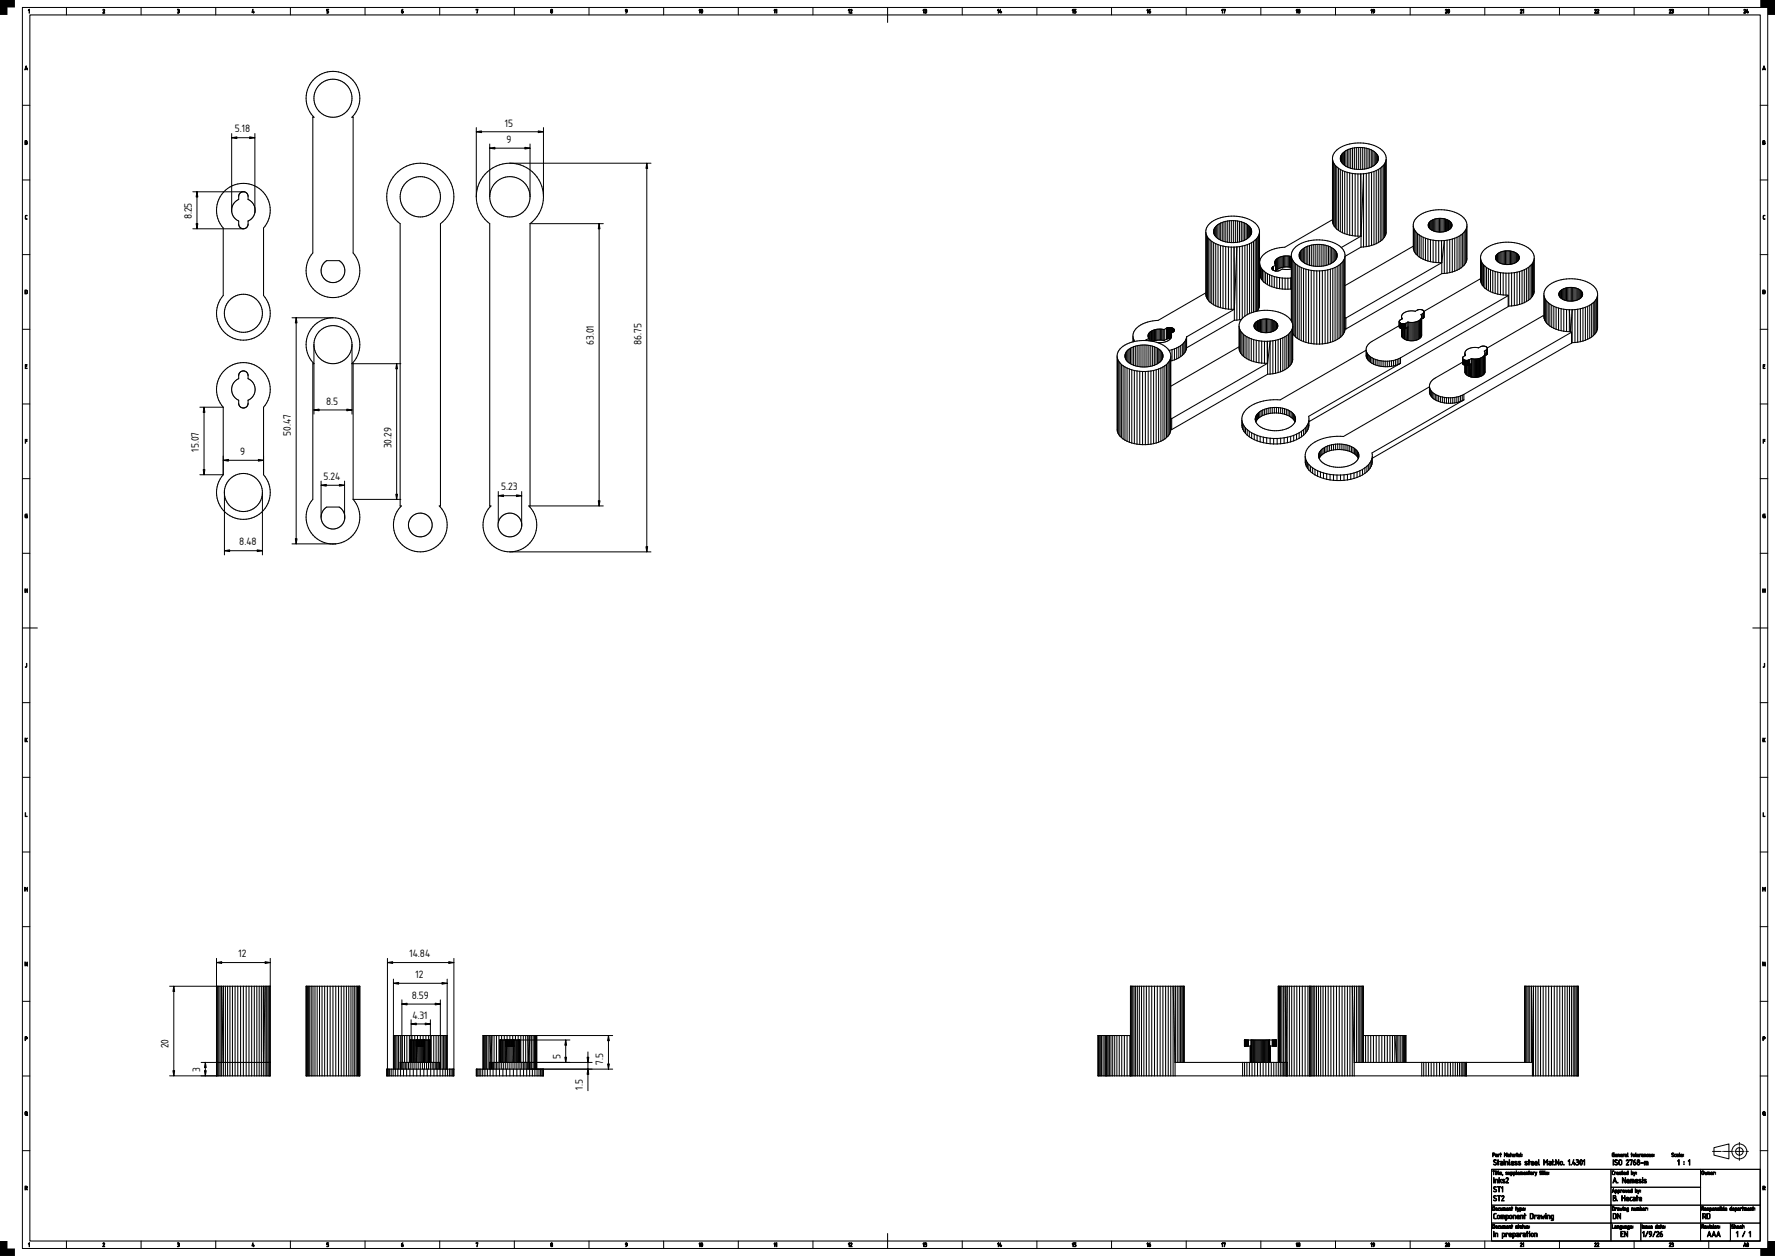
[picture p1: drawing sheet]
<svg xmlns="http://www.w3.org/2000/svg" width="1189mm" height="841mm" viewBox="0 0 1189 841" stroke-linecap="round" stroke-linejoin="round" font-family="sans-serif">
<defs><g id="words">
<g font-size="6.7">
<text x="157" y="89">5.18</text>
<text x="338" y="85">15</text>
<text x="339" y="96">9</text>
<text x="128" y="147" transform="rotate(-90 128 147)">8.25</text>
<text x="398" y="231" transform="rotate(-90 398 231)">63.01</text>
<text x="430" y="231" transform="rotate(-90 430 231)">86.75</text>
<text x="218" y="271">8.5</text>
<text x="195" y="292" transform="rotate(-90 195 292)">50.47</text>
<text x="133" y="302" transform="rotate(-90 133 302)">15.07</text>
<text x="161" y="305">9</text>
<text x="262" y="300" transform="rotate(-90 262 300)">30.29</text>
<text x="217" y="321">5.24</text>
<text x="336" y="328">5.23</text>
<text x="160" y="365">8.48</text>
<text x="160" y="641">12</text>
<text x="274" y="641">14.84</text>
<text x="278" y="655">12</text>
<text x="276" y="669">8.59</text>
<text x="276" y="682">4.31</text>
<text x="113" y="702" transform="rotate(-90 113 702)">20</text>
<text x="375" y="709" transform="rotate(-90 375 709)">5</text>
<text x="404" y="713" transform="rotate(-90 404 713)">7.5</text>
<text x="134" y="718" transform="rotate(-90 134 718)">3</text>
<text x="390" y="730" transform="rotate(-90 390 730)">1.5</text>
</g>
</g></defs>
<path d="M20 10h1159v821h-1159zM594 5v10M15 420h10M1174 420h10M999 783h180v48h-180zM594 826v10" fill="none" stroke="#000" stroke-width=".7"/>
<g fill="none" stroke="#000" stroke-width=".67">
<path d="M15 5h1169v831h-1169zM44 5v5M94 5v5M144 5v5M194 5v5M244 5v5M294 5v5M344 5v5M394 5v5M444 5v5M494 5v5M544 5v5"/>
<path d="M644 5v5M694 5v5M744 5v5M794 5v5M844 5v5M894 5v5M944 5v5M994 5v5M1044 5v5M1094 5v5M1144 5v5M15 70h5"/>
<path d="M1179 70h5M15 120h5M1179 120h5M15 170h5M1179 170h5M15 220h5M1179 220h5M15 270h5M1179 270h5M15 320h5M1179 320h5M15 370h5"/>
<path d="M1179 370h5M15 470h5M1179 470h5M15 520h5M1179 520h5M15 570h5M1179 570h5M15 620h5M1179 620h5M15 670h5M1179 670h5M255 690h.1"/>
<path d="M15 720h5M1179 720h5M15 770h5M1148 768l10-2v10l-10-3zM1179 770h5M999 783h80v24h-80zM1079 795h60v12h-60zM1079 783h60v12h-60zM1139 783h40v24h-40zM999 807h80v12h-80zM999 819h80v12h-80zM1079 807h60v12h-60z"/>
<path d="M1079 819h20v12h-20zM1099 819h40v12h-40zM1139 819h20v12h-20zM1139 807h40v12h-40zM1159 819h20v12h-20zM44 831v5M94 831v5M144 831v5M194 831v5M244 831v5M294 831v5M344 831v5"/>
<path d="M394 831v5M444 831v5M494 831v5M544 831v5M644 831v5M694 831v5M744 831v5M794 831v5M844 831v5M894 831v5M944 831v5M994 831v5"/>
<path d="M1044 831v5M1094 831v5M1144 831v5"/>
<circle cx="1165" cy="771" r="5"/>
<circle cx="1165" cy="771" r="2.5"/>
</g>
<g fill="#000" stroke="#000" stroke-width=".67">
<path d="M20 6v3v-2h-1zM69 6l1 1-1 2h1h-1l1-2zM119 6h1v1a1 1 0 0 1 0 1 1 1 0 0 1-1 1 .7 .7 0 0 0 1-1 .7 .7 0 0 0-1-1h1zM169 6v2h1v1l-1-1zM219 6h1h-1v1l1 1v1h-1l1-1-1-1zM319 6h1l-1 3 1-3-1 1zM17 144h1l-1 1v1l1 1-1-1zM1181 144h1l-1 1v1l1 1-1-1zM17 244h1h-1v1h1h-1v2h1h-1zM1181 244h1h-1v1h1h-1v2h1h-1zM17 294h1h-1v1h1h-1v2zM1181 294h1h-1v1h1h-1v2z"/>
<path d="M17 344h1l-1 1v2h1v-2v2l-1-1zM1181 344h1l-1 1v2h1v-2v2l-1-1zM17 394v1h1v-1v3v-2h-1v2zM1181 394v1h1v-1v3v-2h-1v2zM18 444v2l-1 1 1-1zM1182 444v2l-1 1 1-1zM17 494v1l1-1v1v2l-1-2v2zM1181 494v1l1-1v1v2l-1-2v2zM17 544v3h1h-1zM1181 544v3h1h-1zM17 594v1l1-1v3v-2l-1 1v-1v2zM1181 594v1l1-1v3v-2l-1 1v-1v2z"/>
<path d="M17 644l1 2v-2v3l-1-2v2zM1181 644l1 2v-2v3l-1-2v2zM20 832v3v-2h-1zM69 832l1 1-1 2h1h-1l1-2zM119 832h1v1a1 1 0 0 1 0 1 1 1 0 0 1-1 1 .7 .7 0 0 0 1-1 .7 .7 0 0 0-1-1h1zM169 832v2h1v1l-1-1zM219 832h1h-1v1l1 1v1h-1l1-1-1-1zM319 832h1l-1 3 1-3-1 1z"/>
<path d="M269 7l1-1-1 1a.8 .8 0 0 1 1 1 .8 .8 0 0 1 0 1 .8 .8 0 0 1-1-1zM269 8h1z"/>
<path d="M369 8a.5 .5 0 0 0 1 0 .5 .5 0 0 0-1 0zM369 7a.5 .5 0 0 0 1 0 .5 .5 0 0 0-1 0zM369 6h1v1a.9 .9 0 0 1 0 1 .9 .9 0 0 1-1 0z"/>
<path d="M419 6a1.5 1.5 0 0 1 0 3l1-1-1-1zM419 7a.5 .5 0 0 0 1 0 .5 .5 0 0 0-1 0z"/>
<path d="M469 6v3v-2h-1zM470 6v3v-2zM470 6a1.2 1.2 0 0 1 1 1 1.2 1.2 0 0 1-1 2z"/>
<path d="M519 6v3v-2h-1zM520 6v3v-2z"/>
<path d="M569 6v3v-2h-1zM570 6l1 1-1 2h1h-2l1-2z"/>
<path d="M619 6v3v-2h-1zM619 6h1l1 1a1 1 0 0 1 0 1 1.1 1.1 0 0 1-2 1 .7 .7 0 0 0 1-1 .7 .7 0 0 0 0-1z"/>
<path d="M669 6v3v-2h-1zM670 6v2h1l-1 1-1-1z"/>
<path d="M719 6v3v-2h-1zM719 6h2h-1v1l1 1-1 1h-1l1-1-1-1z"/>
<path d="M769 6v3v-2h-1zM770 7v-1v1a.8 .8 0 0 1 1 1 .8 .8 0 0 1-1 1 .8 .8 0 0 1-1-1z"/>
<path d="M819 6v3v-2h-1zM819 6h2l-1 3v-3v1z"/>
<path d="M869 6v3v-2h-1zM870 8a.5 .5 0 0 0 1 0 .5 .5 0 0 0-1 0zM870 6l1 1a.9 .9 0 0 1 0 1 .9 .9 0 0 1-1 0z"/>
<path d="M919 6v3v-2h-1zM920 6a1.5 1.5 0 0 1 0 3v-1v-1z"/>
<path d="M968 6l1 1-1 2h1h-1l1-2zM970 6v3l1-2zM970 6a1.2 1.2 0 0 1 1 1 1.2 1.2 0 0 1-1 2z"/>
<path d="M1018 6l2 1-1 2h1h-2l1-2zM1020 6v3v-2z"/>
<path d="M1068 6l1 1-1 2h1h-1l1-2zM1070 6l1 1-1 2h1h-1l1-2z"/>
<path d="M1118 6l1 1-1 2h1h-1l1-2zM1120 6h1v1a1 1 0 0 1 0 1 1 1 0 0 1-1 1 .7 .7 0 0 0 1-1 .7 .7 0 0 0-1-1h1z"/>
<path d="M1168 6l1 1-1 2h1h-1l1-2zM1170 6v2h1v1l-1-1z"/>
<path d="M17 44l1 3v-1l-1 1zM18 45l-1 1h1z"/>
<path d="M1181 44l1 3v-1l-1 1zM1181 45v1h1z"/>
<path d="M17 94l1 1v1v1h-1zM17 96v1l1-1zM17 94v1h1z"/>
<path d="M1181 94l1 1v1v1h-1zM1181 96v1l1-1zM1181 94v1h1z"/>
<path d="M17 194v3h1v-2zM17 194l1 1v2h-1z"/>
<path d="M1181 194v3h1v-2zM1181 194l1 1v2h-1z"/>
<path d="M17 694v2l1-1zM17 694h1v1v1h-1v1z"/>
<path d="M1181 694v2l1-1zM1181 694h1v1v1h-1v1z"/>
<path d="M17 745v1l1 1v-2zM17 744l1 1v2l-1-1z"/>
<path d="M1181 745v1l1 1v-2zM1181 744l1 1v2l-1-1z"/>
<path d="M1000 772v1h1v-1zM1000 772h1v1l-1 1v1zM1002 774h1zM1002 773h1v2l-1-1h1zM1003 773h1l-1 2zM1005 772l1 1h-1v2zM1008 772v1l1-1v3v-2l-1 1v-1v2zM1010 774h1zM1010 773h1v2l-1-1h1zM1012 772v1v2zM1013 773l1 1zM1013 773h1v1h-1l1 1-1-1zM1015 773h1h-1v2zM1016 773v2zM1017 774h1zM1017 773h1v2l-1-1h1zM1018 772l1 3z"/>
<path d="M1001 777h1h-1l1 1a1 1 0 0 1 0 2 1.1 1.1 0 0 1-2-1l2 1v-1l-2-1zM1003 777l1 1-1 2v-2zM1005 779v1h1v-1zM1005 778h1v2h-1v-1h1v-1zM1007 778v2zM1007 777a.5 .5 0 0 1 1 0 .5 .5 0 0 1-1 0zM1008 778h2v2v-2h-1l-1 2zM1011 777v3zM1013 778l-1 1h2l-1-1zM1012 778h2v1h-2l2 1h-2zM1015 778h1h-1l1 1a.8 .8 0 0 1 0 1 .8 .8 0 0 1-1 0h1l-1-1zM1017 778h1h-1l1 1a.8 .8 0 0 1 0 1 .8 .8 0 0 1-1 0h1l-1-1zM1021 778h2h-1l1 1a.8 .8 0 0 1 0 1 1 1 0 0 1-2 0h2l-2-1zM1024 777v1h1h-1v2v-2zM1026 778v1h1v-1zM1026 778h1v1h-1l1 1h-1zM1028 778v1h1v-1zM1028 778h2v1h-2l2 1h-2zM1030 777l1 3h-1zM1034 777l1 1 1-1v3v-3l-1 2-1-2v3zM1038 779v1h1v-1zM1037 778h2v2h-2v-1h2v-1zM1040 777v1h1h-1v2l-1-2zM1042 777l2 2v-2v3l-2-3v3zM1045 778v1l1 1v-2zM1045 779a1.2 1.2 0 0 1 2 0 1.2 1.2 0 0 1-2 0zM1047 780h1zM1051 777v3v-3h-1zM1052 780h1zM1054 777v2l1-1v1v1l-1-1h-1zM1056 777h1v1a1.3 1.3 0 0 1 0 2 1.3 1.3 0 0 1-1 0 .9 .9 0 0 0 1-1 .9 .9 0 0 0-1-1l1-1zM1059 777a1.8 1.8 0 0 0 0 3l1-2zM1059 777a1.8 1.8 0 0 1 1 1 1.8 1.8 0 0 1-1 2l-1-2zM1061 777v3v-3h-1z"/>
<path d="M1080 777l1 3zM1082 777h1h-1l1 1a1 1 0 0 1 0 2 1 1 0 0 1-1-1l1 1v-1l-2-1zM1085 777v2v1l1-1v-2zM1084 777h2v2v1l-2-1zM1089 777h2l-1 3h1h-2l2-3h-1h-1zM1092 777h1l-1 3 1-3h-1zM1094 777h1l-1 1a1 1 0 0 1 2 0 1.1 1.1 0 0 1-1 2 1 1 0 0 1-1-1zM1094 778v2h1v-1zM1097 779a.7 .7 0 0 0 1 0 .7 .7 0 0 0-1 0zM1097 777a.6 .6 0 0 0 1 0 .6 .6 0 0 0-1 0zM1097 777h1v1a1.1 1.1 0 0 1 0 2 1.1 1.1 0 0 1-1 0 1.1 1.1 0 0 1 0-2zM1099 779h2zM1101 778h3v2l-1-2v2l-1-2-1 2z"/>
<path d="M1080 772h1l-1 1v1h1v-1v2l-1-1zM1082 773l1 1zM1082 773h1v1h-1l1 1-1-1zM1084 773h1v2l-1-2v2zM1086 773v1zM1085 773h1v1h-1l1 1-1-1zM1087 773h1h-1v2zM1088 773h2v2l-2-1h1zM1090 772v3zM1093 772v1v2zM1094 773v1l1-1zM1093 774a1 1 0 0 1 2 0 1 1 0 0 1-2 0zM1096 772v3zM1097 773v1zM1097 773h1v1h-1l1 1-2-1zM1098 773h1h-1v2zM1100 774h1zM1100 773h1v2l-1-1h1zM1101 773h1v2v-2h-1v2zM1103 773h1h-1v1l1 1-1-1zM1105 773v1zM1105 773h1v1h-1l1 1-2-1zM1106 773h1h-1l1 1v1l-1-1h1z"/>
<path d="M1120 772h1l-1 1h1a.7 .7 0 0 1 0 1 .7 .7 0 0 1-1 0h1l-1-1zM1122 773h1h-1v1l1 1-1-1zM1123 774h1zM1123 773h1v2l-1-1h1zM1125 772v3zM1126 773l1 1zM1126 773h1v1h-1l1 1-1-1z"/>
<path d="M1124 777l1 3-1-3zM1128 779v1zM1131 777l1 3-1-3z"/>
<path d="M17 794v2l1-1zM17 794l1 1v1v1v-1h-1v1z"/>
<path d="M1000 784h1l-1 3v-3zM1002 785v2zM1003 784v1v2zM1004 784v3zM1005 785l1 1zM1005 785h1v1h-1l1 1-1-1zM1006 786v1zM1009 785h1h-1l1 1v1l-1-1h1zM1010 785l1 1v-1v2l-1-1zM1012 785v1h1v-1zM1012 785a.9 .9 0 0 1 1 1 .9 .9 0 0 1-1 1zM1014 785v1h1v-1zM1014 785a.9 .9 0 0 1 1 1 .9 .9 0 0 1-1 1zM1016 784v3zM1017 785v1zM1017 785h1v1h-1l1 1-2-1zM1018 785a1.2 1.2 0 0 1 2 0 1.2 1.2 0 0 1 0 2l-1-2v2v-2h-1v2zM1021 785v1zM1021 785h1v1h-1l1 1-2-1zM1022 785h1v2v-2h-1v2zM1024 784l1 1h-1v2zM1025 786h1zM1025 785h1v2l-1-1h1zM1027 785h1h-1v2zM1028 785l1 1v-1v2zM1032 784v1v2zM1033 785v2zM1033 784l1 1v2zM1035 784v3zM1036 785l1 1zM1036 785h1v1h-1l1 1-1-1z"/>
<path d="M1001 795h1h-1l1 1a1 1 0 0 1 0 2 1.1 1.1 0 0 1-2-1l2 1v-1l-2-1zM1003 795h2h-1v3v-3zM1006 795v3v-3h-1z"/>
<path d="M1000 789l1 3zM1001 790h2v2v-2h-1l-1 2zM1004 789v2l2-1h-1l1 2-1-1-1 1zM1006 790h2h-1l1 1a.8 .8 0 0 1 0 1 1 1 0 0 1-2 0h2l-2-1zM1009 789h1l-1 3h1h-1l1-3h-1z"/>
<path d="M1080 784h1h-1v2l1 1-1-1zM1081 785h1v2zM1083 785l1 1zM1083 785h1v1h-1l1 1-1-1zM1085 786h1zM1085 785h1v2l-1-1h1zM1086 784l1 1v2zM1088 785l1 1zM1088 785h1v1h-1l1 1-1-1zM1090 785v1v-1zM1089 785h1v-1v3l-1-1zM1093 785v1l1-1zM1093 784v1h1v2l-1-1zM1094 785l1 1v-1v2z"/>
<path d="M1081 796v3v-1h-1zM1081 797l-1 1h1zM1082 797v1h1v-1zM1082 797a.9 .9 0 0 1 1 1 .9 .9 0 0 1-1 1zM1084 797v1h1v-1zM1084 797a.9 .9 0 0 1 1 1 .9 .9 0 0 1-1 1zM1085 797h1v2zM1087 797l1 1v-1zM1087 798a.9 .9 0 0 1 1 0 .9 .9 0 0 1-1 0zM1089 797v1l1-1-1 2zM1091 797v1zM1090 797h1v1h-1l1 1-1-1zM1092 797v1h1v-1zM1092 797h1v-1v3l-1-1zM1095 797v1h1v-1zM1095 796v1h2l-1 2-1-1zM1097 797l1 1v-1l-1 2z"/>
<path d="M1081 789l2 3-1-1h-1l-1 1zM1082 789l-1 2h1zM1083 792h1zM1087 789l1 2 1-2v3l-2-3v3zM1090 790v1h1v-1zM1090 790h1v1h-1l1 1h-1zM1092 790h2l1 2-1-2h-1v2v-2h-1v2zM1096 790v1h1l-1-1zM1096 790h1v1h-1l1 1h-2zM1098 790h1h-1l1 1a.8 .8 0 0 1 0 1 .8 .8 0 0 1-1 0h1l-1-1zM1100 790v2zM1101 790h2h-2l1 1a.8 .8 0 0 1 0 1 .8 .8 0 0 1-1 0h1l-1-1z"/>
<path d="M1140 784v2h1v-1zM1140 784l1 1v2l-1-1zM1142 785v1l1-1v1v-1v2v-1l-1 1zM1144 785h1v2v-2h-1v2zM1146 785l1 1zM1146 785h1v1h-1l1 1-1-1zM1147 785h1l-1 2z"/>
<path d="M1181 794v2l1-1zM1181 794l1 1v1v1v-1h-1v1z"/>
<path d="M1000 808v2h1v-1zM1000 808h1v3h-1zM1002 809l1 1v-1zM1001 810a1 1 0 0 1 2 0 1 1 0 0 1-2 0zM1004 809v1v1v-1zM1005 809v1h1v-1v2l-1-1zM1007 809a1.2 1.2 0 0 1 1 0 1.2 1.2 0 0 1 0 2v-2v2l-1-2v2zM1009 809l1 1zM1009 809h1v1h-1l1 1-1-1zM1011 809h1v2v-2h-1v2zM1013 808v1v2zM1015 808l1 1h-1v2zM1016 809l1 1 1-1-1 2zM1018 809v1h1v-1zM1018 809a.9 .9 0 0 1 1 1 .9 .9 0 0 1-1 1zM1020 809l1 1zM1020 809h1v1h-1l1 1-1-1z"/>
<path d="M1001 801h1h-1l1 1a1 1 0 0 1 0 2 1.1 1.1 0 0 1-2-1l2 1v-1l-2-1zM1003 801h2h-1v3v-3zM1006 801h1l-1 3h1h-1l1-3h-1z"/>
<path d="M1001 813h1h-1v2l1 1h-2zM1003 814v1l1 1v-2zM1002 815a1.5 1.5 0 0 1 3 0 1.5 1.5 0 0 1-3 0zM1005 814h3v2l-1-2v2l-1-2-1 2zM1009 814v2h1v-2zM1009 814a1.4 1.4 0 0 1 1 0 1.4 1.4 0 0 1 0 2h-1v1zM1012 814l-1 1 1 1v-2zM1011 815a1.2 1.2 0 0 1 2 0 1.2 1.2 0 0 1-2 0zM1013 814h2v2v-2h-1l-1 2zM1016 814v1h1v-1zM1016 814h2v1h-2l2 1h-2zM1018 814h2v2v-2h-1l-1 2zM1021 813v1h1h-1v2v-2zM1025 813v3h1l1-3zM1025 813h1h1v3h-1h-1zM1028 814h1h-1v2zM1030 815v1h1v-1zM1030 814h1v2h-1v-1h1v-1zM1032 814l1 1v-1l1 1 1-1-1 2-1-1v1zM1035 814v2zM1035 813a.5 .5 0 0 1 1 0 .5 .5 0 0 1-1 0zM1036 814h2v2v-2h-1l-1 2zM1039 814v2h1v-2zM1039 814h2l-1 3h-1h1v-1a1.4 1.4 0 0 1-1-1 1.4 1.4 0 0 1 0-1z"/>
<path d="M1080 808v2h1v-1zM1080 808h1v3h-1zM1082 809h1h-1v2zM1083 810h1zM1083 809h1v2l-1-1h1zM1085 809v1l1-1v1l1-1-1 2v-1l-1 1zM1087 809v2zM1088 809h1v2v-2h-1v2zM1090 809v1h1v-1zM1090 809h1l-1 2h1l-1-1zM1093 809h1v2v-2h-1v2zM1095 809v1h1v-1v2l-1-1zM1096 809a1.2 1.2 0 0 1 2 0 1.2 1.2 0 0 1 0 2v-2l-1 2v-2h-1v2zM1099 809v1l1-1zM1099 808v1h1v2l-1-1zM1101 809v1zM1100 809h2v1h-1l1 1-2-1zM1102 809h1h-1v2z"/>
<path d="M1081 813v3h1v-3zM1080 813h2h1v3h-1h-2zM1083 813l2 2v-2v3l-1-3-1 3z"/>
<path d="M1080 801h2l1 2-1 1h-2zM1081 802v2h1v-1zM1081 801v1h1v-1zM1086 801l1 1h1v-1v3v-2h-1l-1 2zM1090 802l-1 1h2l-1-1zM1089 802h2v1h-2l2 1h-2zM1092 802h1a1.1 1.1 0 0 0-1 1 1.1 1.1 0 0 0 1 1 1 1 0 0 1-1 0 1 1 0 0 1 0-2zM1094 803v1h1v-1zM1094 802h1v2h-1v-1h1v-1zM1096 801l1 1-1 2v-2zM1098 802v1h1v-1zM1098 802h1l1 1h-2l2 1h-2z"/>
<path d="M1140 808v1h1v-1zM1140 808h1v2v1v-1h-1v1zM1142 809l1 1zM1142 809h1v1h-1l1 1-1-1zM1143 809h2h-1l1 1-1 1-1-1h1zM1145 809v1h1v-1zM1145 809a.9 .9 0 0 1 1 1 .9 .9 0 0 1-1 1zM1147 809l1 1v-1zM1147 810a.9 .9 0 0 1 1 0 .9 .9 0 0 1-1 0zM1149 809h1v2v-2h-1v2zM1150 809h1h-1l1 1v1l-1-1h1zM1152 809v2zM1153 809v1h1v-1zM1153 808v1h1v2l-1-1zM1155 808v3zM1156 809v1zM1156 809h1v1h-1l1 1-2-1zM1159 809v1h1v-1zM1159 809h1v-1v3l-1-1zM1161 809v1zM1161 809h1v1h-1l1 1-2-1zM1162 809v1h1v-1zM1162 809a1.1 1.1 0 0 1 2 1 1.1 1.1 0 0 1-2 1zM1164 810h1zM1164 809h1v2l-1-1h1zM1166 809h1h-1v2zM1167 808l1 1h-1v2zM1168 809a1.2 1.2 0 0 1 2 0 1.2 1.2 0 0 1 0 2l-1-2v2v-2h-1v2zM1171 809l1 1zM1171 809h1v1h-1l1 1-1-1zM1172 809h1v2v-2h-1v2zM1174 808l1 1h-1v2z"/>
<path d="M1141 813v1h1v-1zM1140 813h2v2l1 1-1-1h-1l-1 1zM1144 813v3h1v-3zM1143 813h2v3h-2z"/>
<path d="M269 833l1-1-1 1a.8 .8 0 0 1 1 0 1 1 0 0 1 0 2 .8 .8 0 0 1-1-1zM269 834h1z"/>
<path d="M369 834a.5 .5 0 0 0 1 0 .5 .5 0 0 0-1 0zM369 833a.5 .5 0 0 0 1 0 .5 .5 0 0 0-1 0zM369 832h1v1a.9 .9 0 0 1 0 1 .9 .9 0 0 1-1 0z"/>
<path d="M419 832a1.5 1.5 0 0 1 0 3l1-1-1-1zM419 833a.5 .5 0 0 0 1 0 .5 .5 0 0 0-1 0z"/>
<path d="M469 832v3v-2h-1zM470 832v3v-2zM470 832a1.2 1.2 0 0 1 1 1 1.2 1.2 0 0 1-1 2z"/>
<path d="M519 832v3v-2h-1zM520 832v3v-2z"/>
<path d="M569 832v3v-2h-1zM570 832l1 1-1 2h1h-2l1-2z"/>
<path d="M619 832v3v-2h-1zM619 832h1l1 1a1 1 0 0 1 0 1 1.1 1.1 0 0 1-2 1 .7 .7 0 0 0 1-1 .7 .7 0 0 0 0-1z"/>
<path d="M669 832v3v-2h-1zM670 832v2h1l-1 1-1-1z"/>
<path d="M719 832v3v-2h-1zM719 832h2h-1v1l1 1-1 1h-1l1-1-1-1z"/>
<path d="M769 832v3v-2h-1zM770 833v-1v1a.8 .8 0 0 1 1 0 1.1 1.1 0 0 1-1 2 .8 .8 0 0 1-1-1z"/>
<path d="M819 832v3v-2h-1zM819 832h2l-1 3v-3v1z"/>
<path d="M869 832v3v-2h-1zM870 834a.5 .5 0 0 0 1 0 .5 .5 0 0 0-1 0zM870 832l1 1a.9 .9 0 0 1 0 1 .9 .9 0 0 1-1 0z"/>
<path d="M919 832v3v-2h-1zM920 832a1.5 1.5 0 0 1 0 3v-1v-1z"/>
<path d="M968 832l1 1-1 2h1h-1l1-2zM970 832v3l1-2zM970 832a1.2 1.2 0 0 1 1 1 1.2 1.2 0 0 1-1 2z"/>
<path d="M1000 820v2h1v-1zM1000 820h1v3h-1zM1002 821l1 1v-1zM1001 822a1 1 0 0 1 2 0 1 1 0 0 1-2 0zM1004 821v1v1v-1zM1005 821v1h1v-1v2l-1-1zM1007 821a1.2 1.2 0 0 1 1 0 1.2 1.2 0 0 1 0 2v-2v2l-1-2v2zM1009 821l1 1zM1009 821h1v1h-1l1 1-1-1zM1011 821h1v2v-2h-1v2zM1013 820v1v2zM1015 821h1h-1l1 1v1l-1-1h1zM1017 820l1 1h-1v2zM1018 822h1zM1018 821h1v2l-1-1h1zM1020 820l1 1h-1v2zM1021 821v1h1v-1v2l-1-1zM1023 821h1h-1l1 1v1l-1-1h1z"/>
<path d="M1000 825l1 3zM1001 826h2v2v-2h-1l-1 2zM1006 826v2h1l1-2zM1006 826a1.4 1.4 0 0 1 2 0 1.4 1.4 0 0 1-1 2h-1v1zM1009 826h1h-1v2zM1011 826v1h1v-1zM1011 826h1v1h-1l1 1h-1zM1014 826v2l1-2zM1013 826a1.4 1.4 0 0 1 2 0 1.4 1.4 0 0 1-1 2l-1 1zM1016 827v1h1v-1zM1016 826h1v2h-1v-1h1v-1zM1018 826h2h-1h-1v2zM1020 827l1 1v-1zM1020 826h2v2h-2v-1h1v-1zM1023 825v1h1h-1v2l-1-2zM1024 826v2zM1024 825a.5 .5 0 0 1 1 0 .5 .5 0 0 1-1 0zM1026 826v1v1l1-2zM1025 827a1.2 1.2 0 0 1 2 0 1.2 1.2 0 0 1-2 0zM1028 826h2v2l-1-2h-1v2z"/>
<path d="M1018 832l2 1-1 2h1h-2l1-2zM1020 832v3v-2z"/>
<path d="M1068 832l1 1-1 2h1h-1l1-2zM1070 832l1 1-1 2h1h-1l1-2z"/>
<path d="M1080 820v2l1 1h-1zM1082 821h1v2l-2-1h1zM1083 821h1v2v-2h-1v2zM1085 821v1h1v-1zM1085 821h1v2h-1h1l-1-1zM1087 821v1h1v-1v2l-1-1zM1088 821h2l-1 2-1-1h1zM1090 821v1h1v-1zM1090 821h1v2h-1h1l-1-1zM1092 821l1 1zM1092 821h1v1h-1l1 1-1-1z"/>
<path d="M1086 825h1h-1v1h1h-1v2h1h-1zM1088 825l2 2v-2v3l-2-3v3z"/>
<path d="M1100 820v3zM1101 821h1h-1l1 1v1l-2-1h1zM1102 821h1h-1l1 1v1l-1-1h1zM1104 821v1h1v-1v2l-1-1zM1106 821l1 1zM1106 821h1v1h-1l1 1-1-1zM1109 821v1h1v-1zM1109 821h1v-1v3l-1-1zM1111 821h1v2l-2-1h1zM1112 820l1 1-1 2zM1114 821v1zM1114 821h1v1h-1l1 1-2-1z"/>
<path d="M1101 825v3v-3h-1zM1104 825l-2 3zM1105 825a1.8 1.8 0 0 1 1 1 1.8 1.8 0 0 1-1 2l1-1-1-1zM1105 826a.7 .7 0 0 0 1 0 .7 .7 0 0 0-1 0zM1109 825l-2 3zM1110 825h1l-1 3h1h-2l2-3h-1h-1zM1112 825h1l-1 1a1 1 0 0 1 2 0 1.1 1.1 0 0 1-1 2 1 1 0 0 1-1-1zM1112 826v2h1v-1z"/>
<path d="M1118 832l1 1-1 2h1h-1l1-2zM1120 832h1v1a1 1 0 0 1 0 1 1 1 0 0 1-1 1 .7 .7 0 0 0 1-1 .7 .7 0 0 0-1-1h1z"/>
<path d="M1140 820v1h1v-1zM1140 820h1v1v2v-1h-1v1zM1142 821l1 1zM1142 821h1v1h-1l1 1-1-1zM1143 821l1 1 1-1-1 2zM1145 821v2zM1146 821h1h-1l1 1v1l-1-1h1zM1148 821v2zM1147 820a.5 .5 0 0 1 1 0 .5 .5 0 0 1-1 0zM1149 821v1v-1zM1148 822a1 1 0 0 1 2 0 1 1 0 0 1-2 0zM1150 821h1v2v-2h-1v2z"/>
<path d="M1145 825l1 3v-1h-2v1zM1145 825l-1 2h1zM1148 825l1 3v-1h-2v1zM1148 825l-1 2h1zM1151 825l1 3v-1h-2v1zM1151 825l-1 2h2z"/>
<path d="M1160 820h1l-1 1h1a.7 .7 0 0 1 0 1 .7 .7 0 0 1-1 0h1l-1-1zM1162 820v1h1v2l-1-2v2zM1164 821v1zM1164 821h1v1h-1l1 1-2-1zM1165 821l1 1zM1165 821h1v1h-1l1 1-1-1zM1167 820l1 1h-1v2z"/>
<path d="M1164 825v3v-3h-1zM1169 825l-2 3zM1172 825v3v-3h-1z"/>
<path d="M1169 832v3v-1l-1 1zM1169 833l-1 1h1zM1170 832l1 3v-2zM1170 832a1.2 1.2 0 0 1 1 1 1.2 1.2 0 0 1-1 2z"/>
</g>
<path d="M0 0h10v5h-5v5h-5zM1179 0h10v10h-5v-5h-5zM0 831h5v5h5v5h-10zM1179 836h5v-5h5v10h-10z" fill="#000"/>
<path d="M1147 771h24" fill="none" stroke="#000" stroke-width=".67" stroke-dasharray="6 .7 .1 .7" stroke-dashoffset=".2"/>
<path d="M1165 777v-12" fill="none" stroke="#000" stroke-width=".67" stroke-dasharray="6 .7 .1 .7" stroke-dashoffset="4.6"/>
<g fill="#fff">
<path d="M176 660h2l-1 51z"/>
<path d="M148 660h2v51z"/>
<path d="M178 660v51h-1z"/>
<path d="M148 660l2 51h-2z"/>
<path d="M354 693h1l-1 18z"/>
<path d="M328 693h1v18z"/>
<path d="M344 700v11z"/>
<path d="M339 700v11z"/>
<path d="M279 700v11z"/>
<path d="M284 700v11z"/>
<path d="M150 660v51z"/>
<path d="M176 660l1 51z"/>
<path d="M145 660h36v60h-36z" fill-rule="evenodd"/>
<path d="M205 660h36v60h-36z" fill-rule="evenodd"/>
<path d="M324 693h36v23h4v4h-45v-4h5z" fill-rule="evenodd"/>
<path d="M264 693h36v23h4v4h-45v-4h5z" fill-rule="evenodd"/>
<path d="M223 660h2v60h-2z" fill-rule="evenodd"/>
<path d="M221 660h2v60h-2z" fill-rule="evenodd"/>
<path d="M219 660h2v60h-2z" fill-rule="evenodd"/>
<path d="M225 660h2v60h-2z" fill-rule="evenodd"/>
<path d="M227 660h2v60h-2z" fill-rule="evenodd"/>
<path d="M217 660h2v60h-2z" fill-rule="evenodd"/>
<path d="M229 660h1v60h-1z" fill-rule="evenodd"/>
<path d="M216 660h1v60h-1z" fill-rule="evenodd"/>
<path d="M214 660h2v60h-2z" fill-rule="evenodd"/>
<path d="M230 660h2v60h-2z" fill-rule="evenodd"/>
<path d="M163 660h2v51h-2z" fill-rule="evenodd"/>
<path d="M161 660h2v51h-2z" fill-rule="evenodd"/>
<path d="M165 660h2v51h-2z" fill-rule="evenodd"/>
<path d="M159 660h2v51h-2z" fill-rule="evenodd"/>
<path d="M232 660h2v60h-2z" fill-rule="evenodd"/>
<path d="M212 660h2v60h-2z" fill-rule="evenodd"/>
<path d="M167 660h2v51h-2z" fill-rule="evenodd"/>
<path d="M157 660h2v51h-2z" fill-rule="evenodd"/>
<path d="M156 660h1v51h-1z" fill-rule="evenodd"/>
<path d="M169 660h1v51h-1z" fill-rule="evenodd"/>
<path d="M234 660h1v60h-1z" fill-rule="evenodd"/>
<path d="M211 660h1v60h-1z" fill-rule="evenodd"/>
<path d="M154 660h2v51h-2z" fill-rule="evenodd"/>
<path d="M170 660h2v51h-2z" fill-rule="evenodd"/>
<path d="M172 660h2v51h-2z" fill-rule="evenodd"/>
<path d="M152 660h2v51h-2z" fill-rule="evenodd"/>
<path d="M210 660h1v60h-1z" fill-rule="evenodd"/>
<path d="M235 660h1v60h-1z" fill-rule="evenodd"/>
<path d="M151 660h1v51h-1z" fill-rule="evenodd"/>
<path d="M174 660h1v51h-1z" fill-rule="evenodd"/>
<path d="M236 660h2v60h-2z" fill-rule="evenodd"/>
<path d="M208 660h2v60h-2z" fill-rule="evenodd"/>
<path d="M175 660h1v51h-1z" fill-rule="evenodd"/>
<path d="M150 660h1v51h-1z" fill-rule="evenodd"/>
<path d="M238 660h1v60h-1z" fill-rule="evenodd"/>
<path d="M207 660h1v60h-1z" fill-rule="evenodd"/>
<path d="M147 660h1v51h-1z" fill-rule="evenodd"/>
<path d="M178 660h1v51h-1z" fill-rule="evenodd"/>
<path d="M207 660v60z" fill-rule="evenodd"/>
<path d="M239 660v60z" fill-rule="evenodd"/>
<path d="M147 660v51z" fill-rule="evenodd"/>
<path d="M179 660v51z" fill-rule="evenodd"/>
<path d="M206 660h1v60h-1z" fill-rule="evenodd"/>
<path d="M239 660h1v60h-1z" fill-rule="evenodd"/>
<path d="M179 660h1v51h-1z" fill-rule="evenodd"/>
<path d="M146 660h1v51h-1z" fill-rule="evenodd"/>
<path d="M349 693h2v18h-2z" fill-rule="evenodd"/>
<path d="M333 693h1v18h-1z" fill-rule="evenodd"/>
<path d="M273 693h1v18h-1z" fill-rule="evenodd"/>
<path d="M289 693h2v18h-2z" fill-rule="evenodd"/>
<path d="M240 660h1v60h-1z" fill-rule="evenodd"/>
<path d="M205 660h1v60h-1z" fill-rule="evenodd"/>
<path d="M271 693h2v18h-2z" fill-rule="evenodd"/>
<path d="M291 693h1v18h-1z" fill-rule="evenodd"/>
<path d="M351 693h1v18h-1z" fill-rule="evenodd"/>
<path d="M331 693h2v18h-2z" fill-rule="evenodd"/>
<path d="M352 693h2v18h-2z" fill-rule="evenodd"/>
<path d="M329 693h2v18h-2z" fill-rule="evenodd"/>
<path d="M292 693h2v18h-2z" fill-rule="evenodd"/>
<path d="M269 693h2v18h-2z" fill-rule="evenodd"/>
<path d="M295 693h1v23h-1z" fill-rule="evenodd"/>
<path d="M267 693h1v23h-1z" fill-rule="evenodd"/>
<path d="M355 693h1v23h-1z" fill-rule="evenodd"/>
<path d="M327 693h1v23h-1z" fill-rule="evenodd"/>
<path d="M145 660h1v51h-1z" fill-rule="evenodd"/>
<path d="M180 660h1v51h-1z" fill-rule="evenodd"/>
<path d="M268 693h1v18h-1z" fill-rule="evenodd"/>
<path d="M294 693h1v18h-1z" fill-rule="evenodd"/>
<path d="M356 693h1v23h-1z" fill-rule="evenodd"/>
<path d="M326 693h1v23h-1z" fill-rule="evenodd"/>
<path d="M266 693h1v23h-1z" fill-rule="evenodd"/>
<path d="M296 693h1v23h-1z" fill-rule="evenodd"/>
<path d="M265 693h1v23h-1z" fill-rule="evenodd"/>
<path d="M297 693h1v23h-1z" fill-rule="evenodd"/>
<path d="M357 693h1v23h-1z" fill-rule="evenodd"/>
<path d="M325 693h1v23h-1z" fill-rule="evenodd"/>
<path d="M241 660v60z" fill-rule="evenodd"/>
<path d="M205 660v60z" fill-rule="evenodd"/>
<path d="M161 711h2v9h-2z" fill-rule="evenodd"/>
<path d="M163 711h2v9h-2z" fill-rule="evenodd"/>
<path d="M159 711h2v9h-2z" fill-rule="evenodd"/>
<path d="M165 711h2v9h-2z" fill-rule="evenodd"/>
<path d="M157 711h2v9h-2z" fill-rule="evenodd"/>
<path d="M167 711h2v9h-2z" fill-rule="evenodd"/>
<path d="M169 711h1v9h-1z" fill-rule="evenodd"/>
<path d="M156 711h1v9h-1z" fill-rule="evenodd"/>
<path d="M298 693h1v23h-1z" fill-rule="evenodd"/>
<path d="M264 693h1v23h-1z" fill-rule="evenodd"/>
<path d="M358 693h1v23h-1z" fill-rule="evenodd"/>
<path d="M324 693h1v23h-1z" fill-rule="evenodd"/>
<path d="M170 711h2v9h-2z" fill-rule="evenodd"/>
<path d="M154 711h2v9h-2z" fill-rule="evenodd"/>
<path d="M181 660v51z" fill-rule="evenodd"/>
<path d="M145 660v51z" fill-rule="evenodd"/>
<path d="M172 711h2v9h-2z" fill-rule="evenodd"/>
<path d="M152 711h2v9h-2z" fill-rule="evenodd"/>
<path d="M287 693h2v18h-1v-15h-1z" fill-rule="evenodd"/>
<path d="M274 693h2v3h-1v15h-1z" fill-rule="evenodd"/>
<path d="M347 693h2v18h-1v-15h-1z" fill-rule="evenodd"/>
<path d="M334 693h2v3h-1v15h-1z" fill-rule="evenodd"/>
<path d="M174 711h1v9h-1z" fill-rule="evenodd"/>
<path d="M151 711h1v9h-1z" fill-rule="evenodd"/>
<path d="M150 711h1v9h-1z" fill-rule="evenodd"/>
<path d="M175 711h1v9h-1z" fill-rule="evenodd"/>
<path d="M359 693v23z" fill-rule="evenodd"/>
<path d="M324 693v23z" fill-rule="evenodd"/>
<path d="M299 693v23z" fill-rule="evenodd"/>
<path d="M264 693v23z" fill-rule="evenodd"/>
<path d="M148 711h2v9h-2z" fill-rule="evenodd"/>
<path d="M176 711h2v9h-2z" fill-rule="evenodd"/>
<path d="M342 716h2v4h-2z" fill-rule="evenodd"/>
<path d="M339 716h3v4h-3z" fill-rule="evenodd"/>
<path d="M282 716h2v4h-2z" fill-rule="evenodd"/>
<path d="M279 716h3v4h-3z" fill-rule="evenodd"/>
<path d="M284 716h2v4h-2z" fill-rule="evenodd"/>
<path d="M277 716h2v4h-2z" fill-rule="evenodd"/>
<path d="M337 716h2v4h-2z" fill-rule="evenodd"/>
<path d="M344 716h2v4h-2z" fill-rule="evenodd"/>
<path d="M335 716h2v4h-2z" fill-rule="evenodd"/>
<path d="M346 716h2v4h-2z" fill-rule="evenodd"/>
<path d="M286 716h2v4h-2z" fill-rule="evenodd"/>
<path d="M275 716h2v4h-2z" fill-rule="evenodd"/>
<path d="M272 716h3v4h-3z" fill-rule="evenodd"/>
<path d="M348 716h3v4h-3z" fill-rule="evenodd"/>
<path d="M332 716h3v4h-3z" fill-rule="evenodd"/>
<path d="M288 716h3v4h-3z" fill-rule="evenodd"/>
<path d="M330 716h2v4h-2z" fill-rule="evenodd"/>
<path d="M351 716h2v4h-2z" fill-rule="evenodd"/>
<path d="M291 716h2v4h-2z" fill-rule="evenodd"/>
<path d="M270 716h2v4h-2z" fill-rule="evenodd"/>
<path d="M284 696h1v15h-1z" fill-rule="evenodd"/>
<path d="M278 696h1v15h-1z" fill-rule="evenodd"/>
<path d="M344 696h1v15h-1z" fill-rule="evenodd"/>
<path d="M338 696h1v15h-1z" fill-rule="evenodd"/>
<path d="M147 711h1v9h-1z" fill-rule="evenodd"/>
<path d="M178 711h1v9h-1z" fill-rule="evenodd"/>
<path d="M285 696v15z" fill-rule="evenodd"/>
<path d="M328 716h2v4h-2z" fill-rule="evenodd"/>
<path d="M353 716h2v4h-2z" fill-rule="evenodd"/>
<path d="M278 696v15z" fill-rule="evenodd"/>
<path d="M268 716h2v4h-2z" fill-rule="evenodd"/>
<path d="M293 716h2v4h-2z" fill-rule="evenodd"/>
<path d="M345 696v15z" fill-rule="evenodd"/>
<path d="M338 696v15z" fill-rule="evenodd"/>
<path d="M355 716h2v4h-2z" fill-rule="evenodd"/>
<path d="M326 716h2v4h-2z" fill-rule="evenodd"/>
<path d="M266 716h2v4h-2z" fill-rule="evenodd"/>
<path d="M277 696h1v15h-1z" fill-rule="evenodd"/>
<path d="M295 716h2v4h-2z" fill-rule="evenodd"/>
<path d="M285 696h1v15h-1z" fill-rule="evenodd"/>
<path d="M337 696h1v15h-1z" fill-rule="evenodd"/>
<path d="M345 696h1v15h-1z" fill-rule="evenodd"/>
<path d="M341 700h1v11h-1z" fill-rule="evenodd"/>
<path d="M342 700v11z" fill-rule="evenodd"/>
<path d="M281 700h1v11h-1z" fill-rule="evenodd"/>
<path d="M282 700v11z" fill-rule="evenodd"/>
<path d="M179 711v9z" fill-rule="evenodd"/>
<path d="M147 711v9z" fill-rule="evenodd"/>
<path d="M282 700h1v11h-1z" fill-rule="evenodd"/>
<path d="M280 700h1v11h-1z" fill-rule="evenodd"/>
<path d="M340 700h1v11h-1z" fill-rule="evenodd"/>
<path d="M342 700h1v11h-1z" fill-rule="evenodd"/>
<path d="M336 696h1v15h-1z" fill-rule="evenodd"/>
<path d="M346 696h1v15h-1z" fill-rule="evenodd"/>
<path d="M286 696h1v15h-1z" fill-rule="evenodd"/>
<path d="M265 716h1v4h-1z" fill-rule="evenodd"/>
<path d="M297 716h1v4h-1z" fill-rule="evenodd"/>
<path d="M276 696h1v15h-1z" fill-rule="evenodd"/>
<path d="M325 716h1v4h-1z" fill-rule="evenodd"/>
<path d="M357 716h1v4h-1z" fill-rule="evenodd"/>
<path d="M343 700h1v11h-1z" fill-rule="evenodd"/>
<path d="M339 700h1v11h-1z" fill-rule="evenodd"/>
<path d="M283 700h1v11h-1z" fill-rule="evenodd"/>
<path d="M279 700h1v11h-1z" fill-rule="evenodd"/>
<path d="M276 696v15z" fill-rule="evenodd"/>
<path d="M298 716h2v4h-2z" fill-rule="evenodd"/>
<path d="M263 716h2v4h-2z" fill-rule="evenodd"/>
<path d="M287 696v15z" fill-rule="evenodd"/>
<path d="M358 716h2v4h-2z" fill-rule="evenodd"/>
<path d="M323 716h2v4h-2z" fill-rule="evenodd"/>
<path d="M347 696v15z" fill-rule="evenodd"/>
<path d="M336 696v15z" fill-rule="evenodd"/>
<path d="M299 693v23z" fill-rule="evenodd"/>
<path d="M264 693v23z" fill-rule="evenodd"/>
<path d="M324 693v23z" fill-rule="evenodd"/>
<path d="M359 693v23z" fill-rule="evenodd"/>
<path d="M328 693l1 18h-1z" fill-rule="evenodd"/>
<path d="M355 693v18h-1z" fill-rule="evenodd"/>
<path d="M340 711h2v5h-2z" fill-rule="evenodd"/>
<path d="M342 711h1v5h-1z" fill-rule="evenodd"/>
<path d="M282 711h1v5h-1z" fill-rule="evenodd"/>
<path d="M280 711h2v5h-2z" fill-rule="evenodd"/>
<path d="M279 711h1v5h-1z" fill-rule="evenodd"/>
<path d="M283 711h1v5h-1z" fill-rule="evenodd"/>
<path d="M339 711h1v5h-1z" fill-rule="evenodd"/>
<path d="M343 711h1v5h-1z" fill-rule="evenodd"/>
<path d="M344 711h2v5h-2z" fill-rule="evenodd"/>
<path d="M337 711h2v5h-2z" fill-rule="evenodd"/>
<path d="M284 711h2v5h-2z" fill-rule="evenodd"/>
<path d="M277 711h2v5h-2z" fill-rule="evenodd"/>
<path d="M179 711h1v9h-1z" fill-rule="evenodd"/>
<path d="M146 711h1v9h-1z" fill-rule="evenodd"/>
<path d="M276 711h1v5h-1z" fill-rule="evenodd"/>
<path d="M286 711h1v5h-1z" fill-rule="evenodd"/>
<path d="M346 711h1v5h-1z" fill-rule="evenodd"/>
<path d="M336 711h1v5h-1z" fill-rule="evenodd"/>
<path d="M205 660v60z" fill-rule="evenodd"/>
<path d="M241 660v60z" fill-rule="evenodd"/>
<path d="M336 696v15z" fill-rule="evenodd"/>
<path d="M347 696v15z" fill-rule="evenodd"/>
<path d="M322 716h1v4h-1z" fill-rule="evenodd"/>
<path d="M360 716h1v4h-1z" fill-rule="evenodd"/>
<path d="M287 696v15z" fill-rule="evenodd"/>
<path d="M276 696v15z" fill-rule="evenodd"/>
<path d="M262 716h1v4h-1z" fill-rule="evenodd"/>
<path d="M300 716h1v4h-1z" fill-rule="evenodd"/>
<path d="M335 711h1v5h-1z" fill-rule="evenodd"/>
<path d="M347 711h1v5h-1z" fill-rule="evenodd"/>
<path d="M287 711h1v5h-1z" fill-rule="evenodd"/>
<path d="M275 711h1v5h-1z" fill-rule="evenodd"/>
<path d="M342 693h1v3h-1z" fill-rule="evenodd"/>
<path d="M340 693h2v3h-2z" fill-rule="evenodd"/>
<path d="M282 693h1v3h-1z" fill-rule="evenodd"/>
<path d="M280 693h2v3h-2z" fill-rule="evenodd"/>
<path d="M354 693v18z" fill-rule="evenodd"/>
<path d="M329 693v18z" fill-rule="evenodd"/>
<path d="M278 693h2v3h-2z" fill-rule="evenodd"/>
<path d="M338 693h2v3h-2z" fill-rule="evenodd"/>
<path d="M343 693h2v3h-2z" fill-rule="evenodd"/>
<path d="M283 693h2v3h-2z" fill-rule="evenodd"/>
<path d="M276 693h2v3h-2z" fill-rule="evenodd"/>
<path d="M285 693h2v3h-2z" fill-rule="evenodd"/>
<path d="M345 693h2v3h-2z" fill-rule="evenodd"/>
<path d="M336 693h2v3h-2z" fill-rule="evenodd"/>
<path d="M274 711h1v5h-1z" fill-rule="evenodd"/>
<path d="M288 711h1v5h-1z" fill-rule="evenodd"/>
<path d="M334 711h1v5h-1z" fill-rule="evenodd"/>
<path d="M348 711h1v5h-1z" fill-rule="evenodd"/>
<path d="M145 660v51z" fill-rule="evenodd"/>
<path d="M181 660v51z" fill-rule="evenodd"/>
<path d="M349 711h2v5h-2z" fill-rule="evenodd"/>
<path d="M332 711h2v5h-2z" fill-rule="evenodd"/>
<path d="M289 711h2v5h-2z" fill-rule="evenodd"/>
<path d="M272 711h2v5h-2z" fill-rule="evenodd"/>
<path d="M361 716h1v4h-1z" fill-rule="evenodd"/>
<path d="M275 696l1 15z" fill-rule="evenodd"/>
<path d="M301 716h1v4h-1z" fill-rule="evenodd"/>
<path d="M261 716h1v4h-1z" fill-rule="evenodd"/>
<path d="M287 696l1 15z" fill-rule="evenodd"/>
<path d="M321 716h1v4h-1z" fill-rule="evenodd"/>
<path d="M347 696l1 15z" fill-rule="evenodd"/>
<path d="M335 696l1 15z" fill-rule="evenodd"/>
<path d="M331 711h1v5h-1z" fill-rule="evenodd"/>
<path d="M351 711h1v5h-1z" fill-rule="evenodd"/>
<path d="M291 711h1v5h-1z" fill-rule="evenodd"/>
<path d="M271 711h1v5h-1z" fill-rule="evenodd"/>
<path d="M145 711h1v9h-1z" fill-rule="evenodd"/>
<path d="M180 711h1v9h-1z" fill-rule="evenodd"/>
<path d="M292 711v5z" fill-rule="evenodd"/>
<path d="M271 711v5z" fill-rule="evenodd"/>
<path d="M331 711v5z" fill-rule="evenodd"/>
<path d="M352 711v5z" fill-rule="evenodd"/>
<path d="M275 696v15z" fill-rule="evenodd"/>
<path d="M335 696v15z" fill-rule="evenodd"/>
<path d="M288 696v15z" fill-rule="evenodd"/>
<path d="M348 696v15z" fill-rule="evenodd"/>
<path d="M302 716h1v4h-1z" fill-rule="evenodd"/>
<path d="M260 716h1v4h-1z" fill-rule="evenodd"/>
<path d="M320 716h1v4h-1z" fill-rule="evenodd"/>
<path d="M362 716h1v4h-1z" fill-rule="evenodd"/>
<path d="M270 711h1v5h-1z" fill-rule="evenodd"/>
<path d="M292 711h1v5h-1z" fill-rule="evenodd"/>
<path d="M352 711h1v5h-1z" fill-rule="evenodd"/>
<path d="M330 711h1v5h-1z" fill-rule="evenodd"/>
<path d="M284 700v11z" fill-rule="evenodd"/>
<path d="M279 700v11z" fill-rule="evenodd"/>
<path d="M339 700v11z" fill-rule="evenodd"/>
<path d="M344 700v11z" fill-rule="evenodd"/>
<path d="M329 711h1v5h-1z" fill-rule="evenodd"/>
<path d="M353 711h1v5h-1z" fill-rule="evenodd"/>
<path d="M269 711h1v5h-1z" fill-rule="evenodd"/>
<path d="M293 711h1v5h-1z" fill-rule="evenodd"/>
<path d="M320 716v4z" fill-rule="evenodd"/>
<path d="M363 716h1v4h-1z" fill-rule="evenodd"/>
<path d="M260 716v4z" fill-rule="evenodd"/>
<path d="M303 716h1v4h-1z" fill-rule="evenodd"/>
<path d="M275 696v15z" fill-rule="evenodd"/>
<path d="M288 696v15z" fill-rule="evenodd"/>
<path d="M335 696v15z" fill-rule="evenodd"/>
<path d="M348 696v15z" fill-rule="evenodd"/>
<path d="M181 711v9z" fill-rule="evenodd"/>
<path d="M145 711v9z" fill-rule="evenodd"/>
<path d="M329 711v5z" fill-rule="evenodd"/>
<path d="M354 711v5z" fill-rule="evenodd"/>
<path d="M294 711v5z" fill-rule="evenodd"/>
<path d="M269 711v5z" fill-rule="evenodd"/>
<path d="M359 693l1 23z" fill-rule="evenodd"/>
<path d="M324 693v23z" fill-rule="evenodd"/>
<path d="M264 693v23z" fill-rule="evenodd"/>
<path d="M299 693l1 23z" fill-rule="evenodd"/>
<path d="M348 696v15z" fill-rule="evenodd"/>
<path d="M335 696v15z" fill-rule="evenodd"/>
<path d="M275 696v15z" fill-rule="evenodd"/>
<path d="M319 716l1 4z" fill-rule="evenodd"/>
<path d="M364 716v4z" fill-rule="evenodd"/>
<path d="M259 716l1 4z" fill-rule="evenodd"/>
<path d="M304 716v4z" fill-rule="evenodd"/>
<path d="M288 696v15z" fill-rule="evenodd"/>
<path d="M294 711l1 5z" fill-rule="evenodd"/>
<path d="M268 711l1 5z" fill-rule="evenodd"/>
<path d="M354 711l1 5z" fill-rule="evenodd"/>
<path d="M328 711l1 5z" fill-rule="evenodd"/>
<path d="M342 696v4z" fill-rule="evenodd"/>
<path d="M341 696l1 4z" fill-rule="evenodd"/>
<path d="M282 696v4z" fill-rule="evenodd"/>
<path d="M281 696l1 4z" fill-rule="evenodd"/>
<path d="M282 696v4z" fill-rule="evenodd"/>
<path d="M281 696v4z" fill-rule="evenodd"/>
<path d="M341 696v4z" fill-rule="evenodd"/>
<path d="M342 696v4z" fill-rule="evenodd"/>
<path d="M341 696v4z" fill-rule="evenodd"/>
<path d="M342 696v4z" fill-rule="evenodd"/>
<path d="M282 696v4z" fill-rule="evenodd"/>
<path d="M281 696v4z" fill-rule="evenodd"/>
<path d="M340 696l1 4z" fill-rule="evenodd"/>
<path d="M342 696l1 4z" fill-rule="evenodd"/>
<path d="M282 696l1 4z" fill-rule="evenodd"/>
<path d="M280 696l1 4z" fill-rule="evenodd"/>
<path d="M280 696v4z" fill-rule="evenodd"/>
<path d="M283 696v4z" fill-rule="evenodd"/>
<path d="M343 696v4z" fill-rule="evenodd"/>
<path d="M340 696v4z" fill-rule="evenodd"/>
<path d="M268 711v5z" fill-rule="evenodd"/>
<path d="M295 711v5z" fill-rule="evenodd"/>
<path d="M328 711v5z" fill-rule="evenodd"/>
<path d="M355 711v5z" fill-rule="evenodd"/>
<path d="M280 696v4z" fill-rule="evenodd"/>
<path d="M283 696v4z" fill-rule="evenodd"/>
<path d="M340 696v4z" fill-rule="evenodd"/>
<path d="M343 696v4z" fill-rule="evenodd"/>
<path d="M280 696v4z" fill-rule="evenodd"/>
<path d="M283 696v4z" fill-rule="evenodd"/>
<path d="M340 696v4z" fill-rule="evenodd"/>
<path d="M343 696v4z" fill-rule="evenodd"/>
<path d="M145 711v9z" fill-rule="evenodd"/>
<path d="M181 711v9z" fill-rule="evenodd"/>
<path d="M280 696v4z" fill-rule="evenodd"/>
<path d="M283 696l1 4z" fill-rule="evenodd"/>
<path d="M340 696v4z" fill-rule="evenodd"/>
<path d="M343 696l1 4z" fill-rule="evenodd"/>
<path d="M339 696l1 4z" fill-rule="evenodd"/>
<path d="M344 696v4z" fill-rule="evenodd"/>
<path d="M284 696v4z" fill-rule="evenodd"/>
<path d="M279 696l1 4z" fill-rule="evenodd"/>
<path d="M279 696v4z" fill-rule="evenodd"/>
<path d="M284 696v4z" fill-rule="evenodd"/>
<path d="M344 696v4z" fill-rule="evenodd"/>
<path d="M339 696v4z" fill-rule="evenodd"/>
<path d="M288 696v15z" fill-rule="evenodd"/>
<path d="M364 716v4z" fill-rule="evenodd"/>
<path d="M319 716v4z" fill-rule="evenodd"/>
<path d="M259 716v4z" fill-rule="evenodd"/>
<path d="M304 716v4z" fill-rule="evenodd"/>
<path d="M275 696v15z" fill-rule="evenodd"/>
<path d="M348 696v15z" fill-rule="evenodd"/>
<path d="M335 696v15z" fill-rule="evenodd"/>
<path d="M339 696v4z" fill-rule="evenodd"/>
<path d="M344 696v4z" fill-rule="evenodd"/>
<path d="M284 696v4z" fill-rule="evenodd"/>
<path d="M279 696v4z" fill-rule="evenodd"/>
<path d="M344 696v15z" fill-rule="evenodd"/>
<path d="M339 696v15z" fill-rule="evenodd"/>
<path d="M279 696v15z" fill-rule="evenodd"/>
<path d="M284 696v15z" fill-rule="evenodd"/>
<path d="M344 696v4z" fill-rule="evenodd"/>
<path d="M339 696v4z" fill-rule="evenodd"/>
<path d="M284 696v4z" fill-rule="evenodd"/>
<path d="M279 696v4z" fill-rule="evenodd"/>
<path d="M355 711v5z" fill-rule="evenodd"/>
<path d="M328 711v5z" fill-rule="evenodd"/>
<path d="M268 711v5z" fill-rule="evenodd"/>
<path d="M295 711v5z" fill-rule="evenodd"/>
<path d="M284 696v4z" fill-rule="evenodd"/>
<path d="M279 696v4z" fill-rule="evenodd"/>
<path d="M339 696v4z" fill-rule="evenodd"/>
<path d="M344 696v4z" fill-rule="evenodd"/>
<path d="M339 696v4z" fill-rule="evenodd"/>
<path d="M344 696v4z" fill-rule="evenodd"/>
<path d="M279 696v4z" fill-rule="evenodd"/>
<path d="M284 696v4z" fill-rule="evenodd"/>
<path d="M279 696v4z" fill-rule="evenodd"/>
<path d="M284 696v4z" fill-rule="evenodd"/>
<path d="M339 696v4z" fill-rule="evenodd"/>
<path d="M344 696v4z" fill-rule="evenodd"/>
</g>
<g fill="none" stroke="#000" stroke-width=".7">
<path d="M145 660h36v60h-36zM145 660v60M146 660v60M147 660v60M150 660v60M151 660v60M152 660v60M154 660v60M156 660v60M157 660v60M159 660v60M161 660v60"/>
<path d="M163 660v60M165 660v60M167 660v60M169 660v60M170 660v60M172 660v60M174 660v60M175 660v60M179 660v60M180 660v60M181 660v60M205 660h36v60h-36z"/>
<path d="M205 660v60M206 660v60M207 660v60M208 660v60M210 660v60M211 660v60M212 660v60M214 660v60M216 660v60M217 660v60M219 660v60M221 660v60"/>
<path d="M223 660v60M225 660v60M227 660v60M229 660v60M230 660v60M232 660v60M234 660v60M235 660v60M236 660v60M238 660v60M239 660v60M240 660v60"/>
<path d="M241 660v60M264 693v23M265 693v23M266 693v23M267 693v23M268 693v18M269 693v18M271 693v18M273 693v18M274 693v18M275 696v15M276 696v15"/>
<path d="M276 693v23M277 696v15M278 696v15M278 693v3M279 696v20M279 696v4M279 696v15M280 693v7M280 696v4M280 696v15M281 696v4M282 693v27"/>
<path d="M282 696v4M283 696v4M283 696v20M283 693v7M284 696v15v-11M284 696v4M285 696v15M285 693v3M286 696v15M287 696v15M287 693v23M288 696v15"/>
<path d="M289 693v18M291 693v27M292 693v18M294 693v18M295 693v27M296 693v23M297 693v23M298 693v23M299 693v23M324 693v23M325 693v23M326 693v23"/>
<path d="M327 693v23M331 693v18M333 693v18M334 693v18M335 696v15M336 696v15M336 693v23M337 696v15M338 696v15M338 693v3M339 696v20M339 696v4"/>
<path d="M339 696v15M340 693v7M340 696v4M340 696v15M341 696v4M342 693v27M342 696v4M343 696v4M343 696v20M343 693v7M344 696v15v-11M344 696v4"/>
<path d="M345 696v15M345 693v3M346 696v15M347 696v15M347 693v23M348 696v15M349 693v18M351 693v27M352 693v18M356 693v23M357 693v23M358 693v23"/>
<path d="M359 693v23M145 711h36M150 711l-2-51v60M259 716h45v4h-45zM259 716v4M260 716v4M261 716v4M262 716v4M263 716v4M264 716v-23h36v23M265 716v4M266 716v4"/>
<path d="M268 716v-5h27v5M268 716v4M268 711v5M269 711v5M270 711v5M270 716v4M271 711v5M272 711v9M274 711v5M275 716v4M275 716v-20h13v20M277 716v4"/>
<path d="M277 711v5M279 716v4M279 700v11v-11h5M280 711v5M281 700v11M282 700v11M284 716v4M284 711v5M286 711v5M286 716v4M288 716v4M289 711v5"/>
<path d="M292 711v5M293 716v4M293 711v5M294 711v5M297 716v4M298 716v4M300 716v4M301 716v4M302 716v4M303 716v4M304 716v4M319 716h45v4h-45z"/>
<path d="M319 716v4M320 716v4M321 716v4M322 716v4M323 716v4M324 716v-23h36v23M325 716v4M326 716v4M328 716v-5h27v5M328 711v-18l1 18v-18v18M328 716v4M328 711v5"/>
<path d="M329 711v5M330 711v5M330 716v4M331 711v5M332 711v9M334 711v5M335 716v4M335 716v-20h13v20M337 716v4M337 711v5M339 716v4M339 700v11v-11h5"/>
<path d="M340 711v5M341 700v11M342 700v11M344 716v4M344 711v5M346 711v5M346 716v4M348 716v4M349 711v5M352 711v5M353 716v4M353 711v5"/>
<path d="M354 711v-18v18l1-18v27M354 711v5M357 716v4M358 716v4M360 716v4M361 716v4M362 716v4M363 716v4M364 716v4M176 720v-60l1 51 1-51v60"/>
</g>
<g fill="none" stroke="#000" stroke-width=".67">
<path d="M145 642v18h-31M145 645h36M181 642v18M260 645h44M260 642v74M264 658h36M264 656v37M300 656v37M304 642v74M116 660v60M269 672h26M269 670v41"/>
<path d="M295 670v41M275 686h13M275 683v13M288 683v13M347 696h35M356 693h54M379 696v15M408 693v23M135 711h10M138 711v9M347 711h50M354 716h56"/>
<path d="M394 704v26M114 720h31"/>
</g>
<g fill="#000" stroke="#000" stroke-width=".67">
<path d="M145 645l4-1v1zM178 644l3 1h-3zM260 645l3-1v1zM264 658h3v1zM296 658h4l-4 1zM301 644l3 1h-3zM116 660l1 4h-1zM269 672h4v1zM291 672h4l-4 1zM275 686l4-1v1zM285 685l3 1h-3zM379 696v4h-1z"/>
<path d="M408 693v4h-1zM138 711v4h-1zM378 708h1v3zM393 708h1v3zM394 716v3h-1zM407 712h1v4zM116 717h1l-1 3zM137 717h1v3z"/>
</g>
<g fill="#fff">
<path d="M265 117a22 22 0 0 1 33 0 22 22 0 0 1-3 33v189h-1a18 18 0 0 1 0 25 18 18 0 0 1-25 0 18 18 0 0 1 0-25h-1v-189a22 22 0 0 1-3-33z" fill-rule="evenodd"/>
<path d="M325 117a22 22 0 0 1 33 0 22 22 0 0 1-3 33v189h-1a18 18 0 0 1 0 25 18 18 0 0 1-25 0 18 18 0 0 1 0-25h-1v-189a22 22 0 0 1-3-33z" fill-rule="evenodd"/>
<path d="M210 219a18 18 0 0 1 25-1 18 18 0 0 1 1 26h1v90a18 18 0 0 1-2 25 18 18 0 0 1-24 0 18 18 0 0 1-1-25v-90a18 18 0 0 1 0-25z" fill-rule="evenodd"/>
<path d="M210 54a18 18 0 0 1 25-1 18 18 0 0 1 1 26h1v90a18 18 0 0 1-2 25 18 18 0 0 1-24 0 18 18 0 0 1-1-25v-90a18 18 0 0 1 0-25z" fill-rule="evenodd"/>
<path d="M150 129a18 18 0 0 1 25-2 18 18 0 0 1 2 26v45a18 18 0 0 1-2 25 18 18 0 0 1-24 0 18 18 0 0 1-1-25v-45a18 18 0 0 1 0-24z" fill-rule="evenodd"/>
<path d="M151 247a18 18 0 0 1 25 1 18 18 0 0 1 1 25v45a18 18 0 0 1-2 25 18 18 0 0 1-24 0 18 18 0 0 1-1-25v-45a18 18 0 0 1 1-26z" fill-rule="evenodd"/>
<path d="M161 129a3 3 0 0 1 3 0 3 3 0 0 1 2 3v2a8 8 0 0 1 5 7 8 8 0 0 1-5 7v2a3 3 0 0 1-3 3 3 3 0 0 1-3-3v-2a8 8 0 0 1-5-7 8 8 0 0 1 5-7v-3z" fill-rule="evenodd"/>
<path d="M161 249a3 3 0 0 1 3 0 3 3 0 0 1 2 3v2a8 8 0 0 1 5 7 8 8 0 0 1-5 7v2a3 3 0 0 1-3 3 3 3 0 0 1-3-3v-2a8 8 0 0 1-5-7 8 8 0 0 1 5-7v-3z" fill-rule="evenodd"/>
<path d="M217 176l2-1h8a8 8 0 0 1 2 11 8 8 0 0 1-11 1 8 8 0 0 1-1-11z" fill-rule="evenodd"/>
<path d="M218 340h1h8a8 8 0 0 1 2 11 8 8 0 0 1-11 1 8 8 0 0 1 0-12z" fill-rule="evenodd"/>
<circle cx="342" cy="132" r="13"/>
<circle cx="282" cy="132" r="13"/>
<circle cx="223" cy="66" r="13"/>
<circle cx="163" cy="330" r="13"/>
<circle cx="163" cy="210" r="13"/>
<circle cx="223" cy="231" r="13"/>
<circle cx="342" cy="352" r="8"/>
<circle cx="282" cy="352" r="8"/>
</g>
<g fill="none" stroke="#000" stroke-width=".7">
<path d="M210 54a18 18 0 0 1 25-1 18 18 0 0 1 1 26h1v90a18 18 0 0 1-2 25 18 18 0 0 1-24 0 18 18 0 0 1-1-25v-90a18 18 0 0 1 0-25zM265 117a22 22 0 0 1 33 0 22 22 0 0 1-3 33v189h-1a18 18 0 0 1 0 25 18 18 0 0 1-25 0 18 18 0 0 1 0-25h-1v-189a22 22 0 0 1-3-33zM325 117a22 22 0 0 1 33 0 22 22 0 0 1-3 33v189h-1a18 18 0 0 1 0 25 18 18 0 0 1-25 0 18 18 0 0 1 0-25h-1v-189a22 22 0 0 1-3-33zM150 129a18 18 0 0 1 25-2 18 18 0 0 1 2 26v45a18 18 0 0 1-2 25 18 18 0 0 1-24 0 18 18 0 0 1-1-25v-45a18 18 0 0 1 0-24zM160 134a8 8 0 0 0-5 7 8 8 0 0 0 5 7M160 134v-2a3 3 0 0 1 3-4 3 3 0 0 1 3 4v2M160 134h.1M166 134h.1M166 134a8 8 0 0 1 5 7 8 8 0 0 1-5 7M160 148h.1M160 148v2a3 3 0 0 0 3 3 3 3 0 0 0 3-3v-2M166 148h.1"/>
<path d="M217 176l2-1h8a8 8 0 0 1 2 11 8 8 0 0 1-11 1 8 8 0 0 1-1-11zM210 219a18 18 0 0 1 25-1 18 18 0 0 1 1 26h1v90a18 18 0 0 1-2 25 18 18 0 0 1-24 0 18 18 0 0 1-1-25v-90a18 18 0 0 1 0-25zM150 249a18 18 0 0 1 25-2 18 18 0 0 1 2 26v45a18 18 0 0 1-2 25 18 18 0 0 1-24 0 18 18 0 0 1-1-25v-45a18 18 0 0 1 0-24zM160 254a8 8 0 0 0-5 7 8 8 0 0 0 5 7M160 254h.1M160 254v-2a3 3 0 0 1 3-4 3 3 0 0 1 3 4v2M166 254h.1M166 254a8 8 0 0 1 5 7 8 8 0 0 1-5 7M160 268h.1M160 268v2a3 3 0 0 0 3 3 3 3 0 0 0 3-3v-2M166 268h.1M218 340h1h8a8 8 0 0 1 2 11 8 8 0 0 1-11 1 8 8 0 0 1 0-12z"/>
<circle cx="223" cy="66" r="13"/>
<circle cx="282" cy="132" r="13"/>
<circle cx="342" cy="132" r="13"/>
<circle cx="163" cy="210" r="13"/>
<circle cx="223" cy="231" r="13"/>
<circle cx="163" cy="330" r="13"/>
<circle cx="282" cy="352" r="8"/>
<circle cx="342" cy="352" r="8"/>
</g>
<g fill="none" stroke="#000" stroke-width=".67">
<path d="M155 92h16M155 89v53M171 89v53M319 88h45M319 85v47M328 99h27M328 96v36M355 96v36M364 85v47M342 109h94M433 109v261M129 128h35"/>
<path d="M132 128v25M129 153h34M355 150h49M401 150v189M196 213h27M198 213v151M210 231v46M236 231v46M237 244h31M266 244v90M134 273h16M137 273v45"/>
<path d="M210 275h26M150 305v13h-16M150 308h27M177 305v13M150 328v44M176 330v42M215 325h16M215 322v24M231 322v26M237 334h31M334 332h15M334 329v21"/>
<path d="M349 329v23M355 339h49M150 369h26M196 364h29M342 370h94"/>
</g>
<g fill="#000" stroke="#000" stroke-width=".67">
<path d="M155 92h4v1zM167 92h4l-4 1zM319 88h4v1zM328 99h4v1zM352 99h3l-3 1zM361 88h3l-3 1zM433 109l1 4h-1zM132 128l1 4h-2zM131 150h2l-1 3zM401 150l1 3h-1zM198 213l1 3h-1zM266 244v3h-1z"/>
<path d="M137 273v3h-1zM210 275l4-1v1zM232 274l4 1h-4zM136 314h1v4zM150 308h3v1zM173 308h4l-4 1zM215 325l4-1v2zM227 324l4 1-4 1zM265 331h1v3zM334 332l3-1v2zM346 331l3 1-3 1zM401 335h1l-1 4z"/>
<path d="M150 369l4-1v1zM172 368l4 1h-4zM198 361h1l-1 3zM433 366h1l-1 4z"/>
</g>
<g fill="#fff">
<path d="M906 660h1v51z"/>
<path d="M786 660h1v51z"/>
<path d="M1026 660h1l-1 51z"/>
<path d="M861 660h1l-1 51z"/>
<path d="M1026 660v51z"/>
<path d="M934 693h2v18z"/>
<path d="M934 693l2 18h-2z"/>
<path d="M907 660v51z"/>
<path d="M787 660v51z"/>
<path d="M838 700v11z"/>
<path d="M851 700l-1 11z"/>
<path d="M936 693v18z"/>
<path d="M850 700v11z"/>
<path d="M757 660h36v51h44v-11h-3v-4h21v4h-4v11h5v-51h57v33h29v18h79v-51h36v60h-322v-27h22z" fill-rule="evenodd"/>
<path d="M907 711h45v9h-45z" fill-rule="evenodd"/>
<path d="M787 711h45v9h-45z" fill-rule="evenodd"/>
<path d="M982 711h44v9h-44z" fill-rule="evenodd"/>
<path d="M895 660h2v60h-2z" fill-rule="evenodd"/>
<path d="M893 660h2v60h-2z" fill-rule="evenodd"/>
<path d="M874 660h2v60h-2z" fill-rule="evenodd"/>
<path d="M872 660h2v60h-2z" fill-rule="evenodd"/>
<path d="M775 660h2v60h-2z" fill-rule="evenodd"/>
<path d="M773 660h2v60h-2z" fill-rule="evenodd"/>
<path d="M1037 660h2v60h-2z" fill-rule="evenodd"/>
<path d="M1039 660h2v60h-2z" fill-rule="evenodd"/>
<path d="M891 660h2v60h-2z" fill-rule="evenodd"/>
<path d="M897 660h2v60h-2z" fill-rule="evenodd"/>
<path d="M777 660h2v60h-2z" fill-rule="evenodd"/>
<path d="M1035 660h2v60h-2z" fill-rule="evenodd"/>
<path d="M870 660h2v60h-2z" fill-rule="evenodd"/>
<path d="M771 660h2v60h-2z" fill-rule="evenodd"/>
<path d="M1041 660h2v60h-2z" fill-rule="evenodd"/>
<path d="M1043 660h2v60h-2z" fill-rule="evenodd"/>
<path d="M1034 660h1v60h-1z" fill-rule="evenodd"/>
<path d="M779 660h2v60h-2z" fill-rule="evenodd"/>
<path d="M770 660h1v60h-1z" fill-rule="evenodd"/>
<path d="M899 660h2v60h-2z" fill-rule="evenodd"/>
<path d="M890 660h1v60h-1z" fill-rule="evenodd"/>
<path d="M869 660h1v60h-1z" fill-rule="evenodd"/>
<path d="M768 660h2v60h-2z" fill-rule="evenodd"/>
<path d="M901 660h1v60h-1z" fill-rule="evenodd"/>
<path d="M888 660h2v60h-2z" fill-rule="evenodd"/>
<path d="M781 660h1v60h-1z" fill-rule="evenodd"/>
<path d="M867 660h2v60h-2z" fill-rule="evenodd"/>
<path d="M1032 660h2v60h-2z" fill-rule="evenodd"/>
<path d="M1045 660h1v60h-1z" fill-rule="evenodd"/>
<path d="M1046 660h2v60h-2z" fill-rule="evenodd"/>
<path d="M886 660h2v60h-2z" fill-rule="evenodd"/>
<path d="M902 660h2v60h-2z" fill-rule="evenodd"/>
<path d="M865 660h2v60h-2z" fill-rule="evenodd"/>
<path d="M1030 660h2v60h-2z" fill-rule="evenodd"/>
<path d="M782 660h2v60h-2z" fill-rule="evenodd"/>
<path d="M766 660h2v60h-2z" fill-rule="evenodd"/>
<path d="M1048 660h2v60h-2z" fill-rule="evenodd"/>
<path d="M765 660h1v60h-1z" fill-rule="evenodd"/>
<path d="M1029 660h1v60h-1z" fill-rule="evenodd"/>
<path d="M784 660h2v60h-2z" fill-rule="evenodd"/>
<path d="M864 660h1v60h-1z" fill-rule="evenodd"/>
<path d="M885 660h1v60h-1z" fill-rule="evenodd"/>
<path d="M904 660h2v60h-2z" fill-rule="evenodd"/>
<path d="M883 660h2v60h-2z" fill-rule="evenodd"/>
<path d="M1027 660h2v60h-2z" fill-rule="evenodd"/>
<path d="M763 660h2v60h-2z" fill-rule="evenodd"/>
<path d="M1050 660h1v60h-1z" fill-rule="evenodd"/>
<path d="M862 660h2v60h-2z" fill-rule="evenodd"/>
<path d="M882 660h1v60h-1z" fill-rule="evenodd"/>
<path d="M762 660h1v60h-1z" fill-rule="evenodd"/>
<path d="M1051 660h2v60h-2z" fill-rule="evenodd"/>
<path d="M761 660h1v60h-1z" fill-rule="evenodd"/>
<path d="M881 660h1v60h-1z" fill-rule="evenodd"/>
<path d="M1053 660h1v60h-1z" fill-rule="evenodd"/>
<path d="M787 660h2v51h-2z" fill-rule="evenodd"/>
<path d="M907 660h2v51h-2z" fill-rule="evenodd"/>
<path d="M876 660h1v60h-1z" fill-rule="evenodd"/>
<path d="M880 660h1v60h-1z" fill-rule="evenodd"/>
<path d="M760 660h1v60h-1z" fill-rule="evenodd"/>
<path d="M1054 660h1v60h-1z" fill-rule="evenodd"/>
<path d="M1025 660h1v51h-1z" fill-rule="evenodd"/>
<path d="M789 660h1v51h-1z" fill-rule="evenodd"/>
<path d="M860 660h1v51h-1z" fill-rule="evenodd"/>
<path d="M909 660h1v51h-1z" fill-rule="evenodd"/>
<path d="M859 660h1v51h-1z" fill-rule="evenodd"/>
<path d="M910 660h1v51h-1z" fill-rule="evenodd"/>
<path d="M790 660h1v51h-1z" fill-rule="evenodd"/>
<path d="M1024 660h1v51h-1z" fill-rule="evenodd"/>
<path d="M759 660h1v60h-1z" fill-rule="evenodd"/>
<path d="M879 660h1v60h-1z" fill-rule="evenodd"/>
<path d="M1055 660h1v60h-1z" fill-rule="evenodd"/>
<path d="M755 693h2v27h-2z" fill-rule="evenodd"/>
<path d="M753 693h2v27h-2z" fill-rule="evenodd"/>
<path d="M751 693h2v27h-2z" fill-rule="evenodd"/>
<path d="M750 693h1v27h-1z" fill-rule="evenodd"/>
<path d="M906 660l1 60h-1z" fill-rule="evenodd"/>
<path d="M786 660l1 60h-1z" fill-rule="evenodd"/>
<path d="M1023 660h1v51h-1z" fill-rule="evenodd"/>
<path d="M791 660h1v51h-1z" fill-rule="evenodd"/>
<path d="M858 660h1v51h-1z" fill-rule="evenodd"/>
<path d="M911 660h1v51h-1z" fill-rule="evenodd"/>
<path d="M748 693h2v27h-2z" fill-rule="evenodd"/>
<path d="M758 660h1v60h-1z" fill-rule="evenodd"/>
<path d="M1056 660v60z" fill-rule="evenodd"/>
<path d="M878 660h1v60h-1z" fill-rule="evenodd"/>
<path d="M747 693h1v27h-1z" fill-rule="evenodd"/>
<path d="M745 693h2v27h-2z" fill-rule="evenodd"/>
<path d="M792 660v51z" fill-rule="evenodd"/>
<path d="M912 660v51z" fill-rule="evenodd"/>
<path d="M857 660h1v51h-1z" fill-rule="evenodd"/>
<path d="M1022 660h1v51h-1z" fill-rule="evenodd"/>
<path d="M922 693h2v18h-2z" fill-rule="evenodd"/>
<path d="M924 693h2v18h-2z" fill-rule="evenodd"/>
<path d="M926 693h1v18h-1z" fill-rule="evenodd"/>
<path d="M920 693h2v18h-2z" fill-rule="evenodd"/>
<path d="M927 693h2v18h-2z" fill-rule="evenodd"/>
<path d="M918 693h2v18h-2z" fill-rule="evenodd"/>
<path d="M739 693h1v27h-1z" fill-rule="evenodd"/>
<path d="M744 693h1v27h-1z" fill-rule="evenodd"/>
<path d="M929 693h2v18h-2z" fill-rule="evenodd"/>
<path d="M916 693h2v18h-2z" fill-rule="evenodd"/>
<path d="M915 693h1v18h-1z" fill-rule="evenodd"/>
<path d="M931 693h2v18h-2z" fill-rule="evenodd"/>
<path d="M1056 660h1v60h-1z" fill-rule="evenodd"/>
<path d="M878 660v60z" fill-rule="evenodd"/>
<path d="M758 660v60z" fill-rule="evenodd"/>
<path d="M933 693h1v18h-1z" fill-rule="evenodd"/>
<path d="M738 693h1v27h-1z" fill-rule="evenodd"/>
<path d="M743 693h1v27h-1z" fill-rule="evenodd"/>
<path d="M913 693h2v18h-2z" fill-rule="evenodd"/>
<path d="M857 660v51z" fill-rule="evenodd"/>
<path d="M912 660h1v51h-1z" fill-rule="evenodd"/>
<path d="M792 660h1v51h-1z" fill-rule="evenodd"/>
<path d="M1022 660v51z" fill-rule="evenodd"/>
<path d="M1027 660v60h-1z" fill-rule="evenodd"/>
<path d="M936 693h1v18h-1z" fill-rule="evenodd"/>
<path d="M737 693h1v27h-1z" fill-rule="evenodd"/>
<path d="M742 693h1v27h-1z" fill-rule="evenodd"/>
<path d="M937 693h1v18h-1z" fill-rule="evenodd"/>
<path d="M938 693h1v18h-1z" fill-rule="evenodd"/>
<path d="M742 693v27z" fill-rule="evenodd"/>
<path d="M736 693h1v27h-1z" fill-rule="evenodd"/>
<path d="M862 660v51h-1z" fill-rule="evenodd"/>
<path d="M757 660l1 60z" fill-rule="evenodd"/>
<path d="M877 660l1 60z" fill-rule="evenodd"/>
<path d="M1057 660v60z" fill-rule="evenodd"/>
<path d="M842 711h2v9h-2z" fill-rule="evenodd"/>
<path d="M844 711h2v9h-2z" fill-rule="evenodd"/>
<path d="M964 711h2v9h-2z" fill-rule="evenodd"/>
<path d="M962 711h2v9h-2z" fill-rule="evenodd"/>
<path d="M740 693h1v27h-1z" fill-rule="evenodd"/>
<path d="M840 711h2v9h-2z" fill-rule="evenodd"/>
<path d="M846 711h2v9h-2z" fill-rule="evenodd"/>
<path d="M966 711h2v9h-2z" fill-rule="evenodd"/>
<path d="M960 711h2v9h-2z" fill-rule="evenodd"/>
<path d="M968 711h2v9h-2z" fill-rule="evenodd"/>
<path d="M959 711h1v9h-1z" fill-rule="evenodd"/>
<path d="M848 711h2v9h-2z" fill-rule="evenodd"/>
<path d="M839 711h1v9h-1z" fill-rule="evenodd"/>
<path d="M861 660v51z" fill-rule="evenodd"/>
<path d="M850 711h1v9h-1z" fill-rule="evenodd"/>
<path d="M837 711h2v9h-2z" fill-rule="evenodd"/>
<path d="M970 711h1v9h-1z" fill-rule="evenodd"/>
<path d="M957 711h2v9h-2z" fill-rule="evenodd"/>
<path d="M939 693h1v18h-1z" fill-rule="evenodd"/>
<path d="M835 711h2v9h-2z" fill-rule="evenodd"/>
<path d="M851 711h2v9h-2z" fill-rule="evenodd"/>
<path d="M971 711h2v9h-2z" fill-rule="evenodd"/>
<path d="M955 711h2v9h-2z" fill-rule="evenodd"/>
<path d="M1021 660l1 51z" fill-rule="evenodd"/>
<path d="M793 660v51z" fill-rule="evenodd"/>
<path d="M913 660v51z" fill-rule="evenodd"/>
<path d="M856 660l1 51z" fill-rule="evenodd"/>
<path d="M954 711h1v9h-1z" fill-rule="evenodd"/>
<path d="M973 711h2v9h-2z" fill-rule="evenodd"/>
<path d="M834 711h1v9h-1z" fill-rule="evenodd"/>
<path d="M853 711h2v9h-2z" fill-rule="evenodd"/>
<path d="M855 711h1v9h-1z" fill-rule="evenodd"/>
<path d="M975 711h1v9h-1z" fill-rule="evenodd"/>
<path d="M736 693v27z" fill-rule="evenodd"/>
<path d="M741 693h1v27h-1z" fill-rule="evenodd"/>
<path d="M940 693h1v18h-1z" fill-rule="evenodd"/>
<path d="M976 711h2v9h-2z" fill-rule="evenodd"/>
<path d="M856 711h2v9h-2z" fill-rule="evenodd"/>
<path d="M832 711h2v9h-2z" fill-rule="evenodd"/>
<path d="M952 711h2v9h-2z" fill-rule="evenodd"/>
<path d="M978 711h1v9h-1z" fill-rule="evenodd"/>
<path d="M858 711h1v9h-1z" fill-rule="evenodd"/>
<path d="M844 696h1v15h-1z" fill-rule="evenodd"/>
<path d="M843 696h1v15h-1z" fill-rule="evenodd"/>
<path d="M845 696h1v15h-1z" fill-rule="evenodd"/>
<path d="M843 696v15z" fill-rule="evenodd"/>
<path d="M757 693v27z" fill-rule="evenodd"/>
<path d="M846 696v15z" fill-rule="evenodd"/>
<path d="M842 696h1v15h-1z" fill-rule="evenodd"/>
<path d="M846 696h1v15h-1z" fill-rule="evenodd"/>
<path d="M841 696h1v15h-1z" fill-rule="evenodd"/>
<path d="M847 696h1v15h-1z" fill-rule="evenodd"/>
<path d="M841 696v15z" fill-rule="evenodd"/>
<path d="M859 711h1v9h-1z" fill-rule="evenodd"/>
<path d="M979 711h1v9h-1z" fill-rule="evenodd"/>
<path d="M840 696h1v15h-1z" fill-rule="evenodd"/>
<path d="M848 696v15z" fill-rule="evenodd"/>
<path d="M941 693v18z" fill-rule="evenodd"/>
<path d="M840 696v15z" fill-rule="evenodd"/>
<path d="M848 696h1v15h-1z" fill-rule="evenodd"/>
<path d="M741 693v27z" fill-rule="evenodd"/>
<path d="M735 693l1 27z" fill-rule="evenodd"/>
<path d="M980 711h1v9h-1z" fill-rule="evenodd"/>
<path d="M860 711h1v9h-1z" fill-rule="evenodd"/>
<path d="M839 696h1v15h-1z" fill-rule="evenodd"/>
<path d="M849 696v15z" fill-rule="evenodd"/>
<path d="M850 696h2v4h-2z" fill-rule="evenodd"/>
<path d="M836 696h2v4h-2z" fill-rule="evenodd"/>
<path d="M839 696v15z" fill-rule="evenodd"/>
<path d="M849 696h1v15h-1z" fill-rule="evenodd"/>
<path d="M861 711v9z" fill-rule="evenodd"/>
<path d="M981 711v9z" fill-rule="evenodd"/>
<path d="M1057 660v60z" fill-rule="evenodd"/>
<path d="M877 660v60z" fill-rule="evenodd"/>
<path d="M757 660v60z" fill-rule="evenodd"/>
<path d="M850 696v15z" fill-rule="evenodd"/>
<path d="M838 696l1 15z" fill-rule="evenodd"/>
<path d="M941 693l1 18z" fill-rule="evenodd"/>
<path d="M913 660v51z" fill-rule="evenodd"/>
<path d="M856 660v51z" fill-rule="evenodd"/>
<path d="M793 660v51z" fill-rule="evenodd"/>
<path d="M1021 660v51z" fill-rule="evenodd"/>
<path d="M850 696v15z" fill-rule="evenodd"/>
<path d="M838 696v15z" fill-rule="evenodd"/>
<path d="M861 711h1v9h-1z" fill-rule="evenodd"/>
<path d="M981 711h1v9h-1z" fill-rule="evenodd"/>
<path d="M735 693v27z" fill-rule="evenodd"/>
<path d="M741 693v27z" fill-rule="evenodd"/>
<path d="M982 711v9z" fill-rule="evenodd"/>
<path d="M862 711v9z" fill-rule="evenodd"/>
<path d="M838 700v11z" fill-rule="evenodd"/>
<path d="M851 700v11z" fill-rule="evenodd"/>
<path d="M942 693v18z" fill-rule="evenodd"/>
<path d="M837 700l1 11z" fill-rule="evenodd"/>
<path d="M851 700v11z" fill-rule="evenodd"/>
<path d="M836 696v4z" fill-rule="evenodd"/>
<path d="M852 696v4z" fill-rule="evenodd"/>
<path d="M836 696v4z" fill-rule="evenodd"/>
<path d="M852 696l1 4z" fill-rule="evenodd"/>
<path d="M853 696v4z" fill-rule="evenodd"/>
<path d="M835 696l1 4z" fill-rule="evenodd"/>
<path d="M853 696v4z" fill-rule="evenodd"/>
<path d="M835 696v4z" fill-rule="evenodd"/>
<path d="M835 696v4z" fill-rule="evenodd"/>
<path d="M853 696v4z" fill-rule="evenodd"/>
<path d="M853 696l1 4z" fill-rule="evenodd"/>
<path d="M835 696v4z" fill-rule="evenodd"/>
<path d="M834 696l1 4z" fill-rule="evenodd"/>
<path d="M854 696v4z" fill-rule="evenodd"/>
<path d="M862 711v9z" fill-rule="evenodd"/>
<path d="M982 711v9z" fill-rule="evenodd"/>
<path d="M854 696v4z" fill-rule="evenodd"/>
<path d="M834 696v4z" fill-rule="evenodd"/>
<path d="M834 696v4z" fill-rule="evenodd"/>
<path d="M854 696v4z" fill-rule="evenodd"/>
<path d="M834 696v4z" fill-rule="evenodd"/>
<path d="M854 696v4z" fill-rule="evenodd"/>
<path d="M854 696l1 4z" fill-rule="evenodd"/>
<path d="M834 696v4z" fill-rule="evenodd"/>
<path d="M834 696v4z" fill-rule="evenodd"/>
<path d="M855 696v4z" fill-rule="evenodd"/>
<path d="M851 700v11z" fill-rule="evenodd"/>
<path d="M837 700v11z" fill-rule="evenodd"/>
<path d="M855 696v4z" fill-rule="evenodd"/>
<path d="M834 696v4z" fill-rule="evenodd"/>
<path d="M834 696v4z" fill-rule="evenodd"/>
<path d="M855 696v4z" fill-rule="evenodd"/>
<path d="M838 696v15z" fill-rule="evenodd"/>
<path d="M850 696v15z" fill-rule="evenodd"/>
<path d="M855 696v4z" fill-rule="evenodd"/>
<path d="M834 696v4z" fill-rule="evenodd"/>
</g>
<g fill="none" stroke="#000" stroke-width=".7">
<path d="M758 660v60M759 660v60M760 660v60M761 660v60M762 660v60M763 660v60M765 660v60M766 660v60M768 660v60M770 660v60M771 660v60M773 660v60"/>
<path d="M775 660v60M777 660v60M779 660v60M781 660v60M782 660v60M784 660v60M787 660v51M789 660v51M790 660v51M791 660v51M792 660v51M793 660v51"/>
<path d="M857 660v51M858 660v51M859 660v51M860 660v51M864 660v60M865 660v60M867 660v60M869 660v60M870 660v60M872 660v60M874 660v60M876 660v60"/>
<path d="M877 660v60M878 660v60M879 660v60M880 660v60M881 660v60M882 660v60M883 660v60M885 660v60M886 660v60M888 660v60M890 660v60M891 660v60"/>
<path d="M893 660v60M895 660v60M897 660v60M899 660v60M901 660v60M902 660v60M904 660v60M907 660v51M909 660v51M910 660v51M911 660v51M912 660v51"/>
<path d="M913 660v51M1022 660v51M1023 660v51M1024 660v51M1025 660v51M1029 660v60M1030 660v60M1032 660v60M1034 660v60M1035 660v60M1037 660v60M1039 660v60"/>
<path d="M1041 660v60M1043 660v60M1045 660v60M1046 660v60M1048 660v60M1050 660v60M1051 660v60M1053 660v60M1054 660v60M1055 660v60M1056 660v60M1057 660v60"/>
<path d="M736 693v27M737 693v27M738 693v27M739 693v27M740 693v27M741 693v27M742 693v27M743 693v27M744 693v27M745 693v27M747 693v27M748 693v27"/>
<path d="M750 693v27M751 693v27M753 693v27M755 693v27M757 693v27M757 693h-22v27h322v-60h-36v51M834 696v4M835 696v4M836 696v4M838 696v15v-11M838 696v15M839 696v24"/>
<path d="M839 696v15M840 696v15M841 696v15M842 696v15M843 696v15M844 696v24M845 696v15M846 696v15M847 696v15M848 696v15M849 696v15M850 696v15"/>
<path d="M850 696l1 15M852 696v4M853 696v4M854 696v4M855 696v4M913 693h29v18M915 693v18M916 693v18M918 693v18M920 693v18M922 693v18M924 693v18"/>
<path d="M926 693v18M927 693v18M929 693v18M931 693v18M933 693v18M936 693v18l-2-18v18M937 693v18M938 693v18M939 693v18M940 693v18M941 693v18M787 711h75"/>
<path d="M787 711l-1-51v60M787 711v9M793 711v-51h-36v60M832 711v9M834 711v9M835 711v9M837 711v9M837 700v11M838 700v11M838 700v11v-11M838 700h-4v-4h21v4h-5M840 711v9"/>
<path d="M842 711v9M846 711v9M848 711v9M850 711v9M851 700v11M851 711v9M853 711v9M855 711v9M858 711v9M859 711v9M860 711v9M861 711v9"/>
<path d="M861 711v-51v51l1-51v60M862 711v9M907 711h119M907 711l-1-51v60M907 711v9M913 711v-51h-57v60M952 711v9M954 711v9M955 711v9M957 711v9M959 711v9M960 711v9"/>
<path d="M962 711v9M964 711v9M966 711v9M968 711v9M970 711v9M971 711v9M973 711v9M975 711v9M976 711v9M978 711v9M979 711v9M980 711v9"/>
<path d="M981 711v9M982 711v9M1026 711v-51v51M1026 711l1-51v60M1026 711v9"/>
</g>
<g fill="#fff">
<path d="M827 165h1l-1 42z"/>
<path d="M911 116h2l-1 42z"/>
<path d="M1051 207h2l-1 15z"/>
<path d="M965 161h2l-1 15z"/>
<path d="M849 229l2-1-2 15z"/>
<path d="M1051 207l1 15h-1z"/>
<path d="M827 165v42z"/>
<path d="M911 116v42z"/>
<path d="M985 243v9z"/>
<path d="M943 219v9h-1z"/>
<path d="M942 219h1l-1 9z"/>
<path d="M985 244v-1v9z"/>
<path d="M849 229v14z"/>
<path d="M965 161v15z"/>
<path d="M939 220v6z"/>
<path d="M982 245v5z"/>
<path d="M841 280v1z"/>
<path d="M811 149a26 26 0 0 1 31 1l2 5v50l-2 3a23 23 0 0 1 23 7v-22a23 23 0 0 1-20-6l-1-3v-8a12 12 0 0 1 11-10h6l31-19v-40a12 12 0 0 1 12-11 24 24 0 0 1 23 6l1 4v50a14 14 0 0 1-13 9h-3l-11 7v19l46-26v-14a12 12 0 0 1 11-10 24 24 0 0 1 23 6l2 3v23a14 14 0 0 1-14 10h-3l-65 37a12 12 0 0 1-12 10 23 23 0 0 1-23-7v18a14 14 0 0 1-13 9l-4 1-64 37-1-1a12 12 0 0 1-11 10 24 24 0 0 1-24-6l-1-3v-49a12 12 0 0 1 11-10 11 11 0 0 1 10-13l7-1 32-19v-41v-3z" fill-rule="evenodd"/>
<path d="M834 275a29 29 0 0 1 23-7l58-33a6 6 0 0 1 4-6l18-11v-3l2-1a6 6 0 0 1 8-6h1l3-1 3 2 37-22h1v-14a12 12 0 0 1 11-10 24 24 0 0 1 23 6l2 3v23a14 14 0 0 1-14 10h-4l-133 77a13 13 0 0 1-11 13 32 32 0 0 1-32-5 13 13 0 0 1 0-15z" fill-rule="evenodd"/>
<path d="M878 298a30 30 0 0 1 22-6l57-33a6 6 0 0 1 4-6l19-10v1l1 1v4a8 8 0 0 0 12 2l2-2v-11l1-1v-4l37-22 1 1-1-1-37 22-2-1h-2a4 4 0 0 1-4 1 5 5 0 0 0-7 5l-1 2v3l-19 10a6 6 0 0 0-4 6 6 6 0 0 0 5 6 21 21 0 0 0 18-1l73-42h-1a20 20 0 0 1-17-8l-1-2v-14a12 12 0 0 1 12-11 24 24 0 0 1 23 6l1 4v23a14 14 0 0 1-13 9h-4l-134 78a13 13 0 0 1-10 13 32 32 0 0 1-32-5 13 13 0 0 1 1-17z" fill-rule="evenodd"/>
<path d="M834 275a29 29 0 0 1 23-7l58-33a8 8 0 0 0 1 6 19 19 0 0 0 22 2l-61 36a11 11 0 0 1-9 12 34 34 0 0 1-33-3 9 9 0 0 1-1-13z" fill-rule="evenodd"/>
<path d="M878 298a30 30 0 0 1 22-6l57-33a8 8 0 0 0 1 6 19 19 0 0 0 22 3l-61 35a11 11 0 0 1-8 12 34 34 0 0 1-33-3 9 9 0 0 1 0-14z" fill-rule="evenodd"/>
<path d="M916 231l3-2 18-11v1l2 1v4a8 8 0 0 0 12 3l1-3v-10l2-2v-3l37-22h1a12 12 0 0 0 11 10l7 1-72 42a19 19 0 0 1-22-3 5 5 0 0 1 0-6z" fill-rule="evenodd"/>
<path d="M784 259l46-27a12 12 0 0 0 11 11h8l-64 37h-1z" fill-rule="evenodd"/>
<path d="M901 191l46-26a12 12 0 0 0 11 10l8 1-65 37z" fill-rule="evenodd"/>
<path d="M762 219a22 22 0 0 1 14-4l32-19a12 12 0 0 0 11 10l8 1-32 19a13 13 0 0 1-12 9l-3-3-5-3a8 8 0 0 0 10-4l-1-2h1a1.9 1.9 0 0 0 1-2 1.9 1.9 0 0 0-2-2l-2 1a5 5 0 0 1-6 0 6 6 0 0 0-7 6v1a6 6 0 0 1-6 1l-3 1a7 7 0 0 1 2-10z" fill-rule="evenodd"/>
<path d="M784 242a13 13 0 0 0 11-9l32-19h5l-2 4v14l-46 27z" fill-rule="evenodd"/>
<path d="M877 279l61-36v-3l72-42v7l-133 77z" fill-rule="evenodd"/>
<path d="M919 303l61-35v-4l73-42v8l-134 77z" fill-rule="evenodd"/>
<path d="M847 170a22 22 0 0 1 14-4l31-19a12 12 0 0 0 12 10l8 1-14 8a26 26 0 0 0-31 0l-2 2v3a10 10 0 0 0-11 4v3l-2 1v1v-1v1l1 1h4a5 5 0 0 1 5-1h3v6a23 23 0 0 1-20-6 7 7 0 0 1 2-10z" fill-rule="evenodd"/>
<path d="M833 213a26 26 0 0 1 31 0l1 2a7 7 0 0 1-4 11 26 26 0 0 1-29-3 7 7 0 0 1 1-10z" fill-rule="evenodd"/>
<path d="M811 149a26 26 0 0 1 31 1 7 7 0 0 1-4 12 26 26 0 0 1-28-2 7 7 0 0 1 1-11z" fill-rule="evenodd"/>
<path d="M868 165a26 26 0 0 1 31 1 7 7 0 0 1-3 12 26 26 0 0 1-29-2 7 7 0 0 1 1-11z" fill-rule="evenodd"/>
<path d="M895 100a26 26 0 0 1 31 1 7 7 0 0 1-3 12 26 26 0 0 1-29-2 7 7 0 0 1 1-11z" fill-rule="evenodd"/>
<path d="M949 145a26 26 0 0 1 32 1 7 7 0 0 1-4 12 26 26 0 0 1-28-2 7 7 0 0 1 0-11z" fill-rule="evenodd"/>
<path d="M1037 191a26 26 0 0 1 31 1 7 7 0 0 1-3 12 26 26 0 0 1-29-2 7 7 0 0 1 1-11z" fill-rule="evenodd"/>
<path d="M995 167a26 26 0 0 1 31 1 7 7 0 0 1-4 12 26 26 0 0 1-28-3 7 7 0 0 1 1-10z" fill-rule="evenodd"/>
<path d="M750 234a26 26 0 0 1 32 0 7 7 0 0 1-3 12 26 26 0 0 1-29-3 7 7 0 0 1 0-9z" fill-rule="evenodd"/>
<path d="M785 280l64-37v8l-64 37z" fill-rule="evenodd"/>
<path d="M901 213l65-37v7l-65 37z" fill-rule="evenodd"/>
<path d="M885 302a19 19 0 0 1 24 0 6 6 0 0 1-4 9 19 19 0 0 1-21-3 5 5 0 0 1 1-6z" fill-rule="evenodd"/>
<path d="M842 277a19 19 0 0 1 25 1 6 6 0 0 1-4 9 19 19 0 0 1-21-4l-1-1a5 5 0 0 1 1-5z" fill-rule="evenodd"/>
<path d="M756 234a18 18 0 0 1 22 2 7 7 0 0 1-6 9 17 17 0 0 1-18-5 5 5 0 0 1 2-6z" fill-rule="evenodd"/>
<path d="M899 103a18 18 0 0 1 23 0 6 6 0 0 1-4 9 18 18 0 0 1-19-3 5 5 0 0 1 0-6z" fill-rule="evenodd"/>
<path d="M814 152a18 18 0 0 1 24 0 6 6 0 0 1-4 9 18 18 0 0 1-20-3 5 5 0 0 1 0-6z" fill-rule="evenodd"/>
<path d="M872 168a18 18 0 0 1 23 0 6 6 0 0 1-4 9 18 18 0 0 1-20-3 5 5 0 0 1 1-6z" fill-rule="evenodd"/>
<path d="M795 226l32-19v7l-32 19z" fill-rule="evenodd"/>
<path d="M885 305a19 19 0 0 1 24 1 4 4 0 0 1-3 5 19 19 0 0 1-22-3v-1z" fill-rule="evenodd"/>
<path d="M842 281a19 19 0 0 1 25 1 4 4 0 0 1-3 4 19 19 0 0 1-22-3l-1-1z" fill-rule="evenodd"/>
<path d="M841 216a10 10 0 0 1 15 1 6 6 0 0 1-8 6 7 7 0 0 1-8-6z" fill-rule="evenodd"/>
<path d="M958 148a10 10 0 0 1 14 2 5 5 0 0 1-5 5 9 9 0 0 1-10-4z" fill-rule="evenodd"/>
<path d="M1003 170a10 10 0 0 1 14 2 6 6 0 0 1-6 5 8 8 0 0 1-9-5z" fill-rule="evenodd"/>
<path d="M982 235l2-2h4a4 4 0 0 0 4-1h2a1.6 1.6 0 0 1 2 0 1.6 1.6 0 0 1-1 2l-1 1a4 4 0 0 1-4 5h-2a4 4 0 0 0-4 1h-1a1.8 1.8 0 0 1-3 0 1.8 1.8 0 0 1 0-2l2-1-1-2z" fill-rule="evenodd"/>
<path d="M882 181h2v49h-2z" fill-rule="evenodd"/>
<path d="M765 249h2v49h-2z" fill-rule="evenodd"/>
<path d="M884 181h2v49h-2z" fill-rule="evenodd"/>
<path d="M880 181h2v49h-2z" fill-rule="evenodd"/>
<path d="M767 249h2v49h-2z" fill-rule="evenodd"/>
<path d="M763 249h2v49h-2z" fill-rule="evenodd"/>
<path d="M769 249l2-1v49l-2 1z" fill-rule="evenodd"/>
<path d="M913 116h2v49h-2z" fill-rule="evenodd"/>
<path d="M878 181h2v49h-2z" fill-rule="evenodd"/>
<path d="M828 165h2v49h-2z" fill-rule="evenodd"/>
<path d="M886 181h2v49h-2z" fill-rule="evenodd"/>
<path d="M762 248l1 1v49l-1-1z" fill-rule="evenodd"/>
<path d="M771 248h2v49h-2z" fill-rule="evenodd"/>
<path d="M888 181h1v49h-1z" fill-rule="evenodd"/>
<path d="M876 181h2v49h-2z" fill-rule="evenodd"/>
<path d="M915 116h2v49h-2z" fill-rule="evenodd"/>
<path d="M760 248h2v49h-2z" fill-rule="evenodd"/>
<path d="M830 165h2v48l-2 1z" fill-rule="evenodd"/>
<path d="M898 166l14-8v7l-11 7-1-4z" fill-rule="evenodd"/>
<path d="M917 116l2-1v49l-2 1z" fill-rule="evenodd"/>
<path d="M889 181l2-1v49l-2 1z" fill-rule="evenodd"/>
<path d="M758 248h2v49h-2z" fill-rule="evenodd"/>
<path d="M875 180l1 1v49l-1-1z" fill-rule="evenodd"/>
<path d="M773 248h1v49h-1z" fill-rule="evenodd"/>
<path d="M832 165l2-1v48l-2 1z" fill-rule="evenodd"/>
<path d="M756 247l2 1v49l-2-1z" fill-rule="evenodd"/>
<path d="M774 248l2-1v49l-2 1z" fill-rule="evenodd"/>
<path d="M873 180h2v49h-2z" fill-rule="evenodd"/>
<path d="M919 115h1v49h-1z" fill-rule="evenodd"/>
<path d="M891 180h2v49h-2z" fill-rule="evenodd"/>
<path d="M910 116h1v42h-1z" fill-rule="evenodd"/>
<path d="M825 165h2v42h-2z" fill-rule="evenodd"/>
<path d="M908 116h2v42h-2z" fill-rule="evenodd"/>
<path d="M823 165h2v42h-2z" fill-rule="evenodd"/>
<path d="M834 164h1v47l-1 1z" fill-rule="evenodd"/>
<path d="M821 165h2v42h-2z" fill-rule="evenodd"/>
<path d="M906 116h2v42h-2z" fill-rule="evenodd"/>
<path d="M893 180l1-1v49l-1 1z" fill-rule="evenodd"/>
<path d="M920 115l2-1v49l-2 1z" fill-rule="evenodd"/>
<path d="M872 179l1 1v49l-1-1z" fill-rule="evenodd"/>
<path d="M755 246l1 1v49l-1-1z" fill-rule="evenodd"/>
<path d="M776 247l2-1v49l-2 1z" fill-rule="evenodd"/>
<path d="M904 116h2v42l-2-1z" fill-rule="evenodd"/>
<path d="M819 165h2v42l-2-1z" fill-rule="evenodd"/>
<path d="M902 115l2 1v41h-2z" fill-rule="evenodd"/>
<path d="M817 164l2 1v41h-2z" fill-rule="evenodd"/>
<path d="M835 164l2-1v47l-2 1z" fill-rule="evenodd"/>
<path d="M753 246h2v49h-2z" fill-rule="evenodd"/>
<path d="M894 179l2-1v49l-2 1z" fill-rule="evenodd"/>
<path d="M870 178l2 1v49l-2-1z" fill-rule="evenodd"/>
<path d="M922 114l1-1v49l-1 1z" fill-rule="evenodd"/>
<path d="M778 246h1v49h-1z" fill-rule="evenodd"/>
<path d="M816 164h1v42l-1-1z" fill-rule="evenodd"/>
<path d="M901 115h1v42l-1-1z" fill-rule="evenodd"/>
<path d="M837 163l1-1v47l-1 1z" fill-rule="evenodd"/>
<path d="M899 114l2 1v41h-2z" fill-rule="evenodd"/>
<path d="M814 163l2 1v41h-2z" fill-rule="evenodd"/>
<path d="M896 178h1v49h-1z" fill-rule="evenodd"/>
<path d="M923 113h1v49h-1z" fill-rule="evenodd"/>
<path d="M869 178h1v49h-1z" fill-rule="evenodd"/>
<path d="M779 246l1-1v49l-1 1z" fill-rule="evenodd"/>
<path d="M752 245l1 1v49l-1-1z" fill-rule="evenodd"/>
<path d="M838 162h2v47h-2z" fill-rule="evenodd"/>
<path d="M813 162l1 1v42l-1-1z" fill-rule="evenodd"/>
<path d="M898 113l1 1v42l-1-1z" fill-rule="evenodd"/>
<path d="M751 244l1 1v49l-1-1z" fill-rule="evenodd"/>
<path d="M868 177l1 1v49l-1-1z" fill-rule="evenodd"/>
<path d="M897 178l1-1v49l-1 1z" fill-rule="evenodd"/>
<path d="M924 113l2-1v49l-2 1z" fill-rule="evenodd"/>
<path d="M780 245l1-1v49l-1 1z" fill-rule="evenodd"/>
<path d="M840 162l1-1v48h-1z" fill-rule="evenodd"/>
<path d="M896 113h2v42l-2-1z" fill-rule="evenodd"/>
<path d="M812 162h1v42l-1-1z" fill-rule="evenodd"/>
<path d="M828 165v49h-1z" fill-rule="evenodd"/>
<path d="M913 116v49h-1z" fill-rule="evenodd"/>
<path d="M782 243v49l-1 1v-49z" fill-rule="evenodd"/>
<path d="M926 111v49v1v-49z" fill-rule="evenodd"/>
<path d="M867 176l1 1v49l-1-1z" fill-rule="evenodd"/>
<path d="M899 176v49l-1 1v-49z" fill-rule="evenodd"/>
<path d="M811 161l1 1v41l-1-1z" fill-rule="evenodd"/>
<path d="M895 112l1 1v41l-1-1z" fill-rule="evenodd"/>
<path d="M750 243l1 1v49l-1-1z" fill-rule="evenodd"/>
<path d="M842 160v48l-1 1v-48z" fill-rule="evenodd"/>
<path d="M1011 183h1v22h-1z" fill-rule="evenodd"/>
<path d="M1053 207h2v22h-2z" fill-rule="evenodd"/>
<path d="M1055 207h2v22h-2z" fill-rule="evenodd"/>
<path d="M851 228h2v22h-2z" fill-rule="evenodd"/>
<path d="M967 161h2v22h-2z" fill-rule="evenodd"/>
<path d="M1012 183h2v22h-2z" fill-rule="evenodd"/>
<path d="M853 228h1v22h-1z" fill-rule="evenodd"/>
<path d="M1014 183l2-1v22l-2 1z" fill-rule="evenodd"/>
<path d="M1057 207h2v22h-2z" fill-rule="evenodd"/>
<path d="M969 161h2v22h-2z" fill-rule="evenodd"/>
<path d="M894 111l1 1v41l-1-1z" fill-rule="evenodd"/>
<path d="M810 160l1 1v41l-1-1z" fill-rule="evenodd"/>
<path d="M1016 182h2v22h-2z" fill-rule="evenodd"/>
<path d="M1059 207l1-1v22l-1 1z" fill-rule="evenodd"/>
<path d="M971 161l2-1v22l-2 1z" fill-rule="evenodd"/>
<path d="M854 228l2-1v22l-2 1z" fill-rule="evenodd"/>
<path d="M927 110v49l-1 1v-49z" fill-rule="evenodd"/>
<path d="M866 175l1 1v49l-1-1z" fill-rule="evenodd"/>
<path d="M749 242l1 1v49l-1-1z" fill-rule="evenodd"/>
<path d="M900 175v49l-1 1v-49z" fill-rule="evenodd"/>
<path d="M783 242v49l-1 1v-49z" fill-rule="evenodd"/>
<path d="M842 159v49v-48z" fill-rule="evenodd"/>
<path d="M973 160h1v22h-1z" fill-rule="evenodd"/>
<path d="M1060 206h2v22h-2z" fill-rule="evenodd"/>
<path d="M856 227h2v22h-2z" fill-rule="evenodd"/>
<path d="M1018 182l1-1v22l-1 1z" fill-rule="evenodd"/>
<path d="M1019 181h2v22h-2z" fill-rule="evenodd"/>
<path d="M858 227l1-1v22l-1 1z" fill-rule="evenodd"/>
<path d="M974 160l2-1v22l-2 1z" fill-rule="evenodd"/>
<path d="M1062 206l1-1v22l-1 1z" fill-rule="evenodd"/>
<path d="M809 159l1 1v41l-1-1z" fill-rule="evenodd"/>
<path d="M894 110v1v41v-1z" fill-rule="evenodd"/>
<path d="M859 226h2v22h-2z" fill-rule="evenodd"/>
<path d="M1063 205l2-1v22l-2 1z" fill-rule="evenodd"/>
<path d="M976 159l1-1v22l-1 1z" fill-rule="evenodd"/>
<path d="M1021 181l1-1v22l-1 1z" fill-rule="evenodd"/>
<path d="M1009 183h2v22h-1v-7h-1z" fill-rule="evenodd"/>
<path d="M749 241v1v49v-1z" fill-rule="evenodd"/>
<path d="M843 158v49l-1 1v-49z" fill-rule="evenodd"/>
<path d="M900 174v49v1v-49z" fill-rule="evenodd"/>
<path d="M784 241v49l-1 1v-49z" fill-rule="evenodd"/>
<path d="M928 109v49l-1 1v-49z" fill-rule="evenodd"/>
<path d="M861 226l1-1v22l-1 1z" fill-rule="evenodd"/>
<path d="M1022 180l2-1v22l-2 1z" fill-rule="evenodd"/>
<path d="M977 158l2-1v22l-2 1z" fill-rule="evenodd"/>
<path d="M1065 204h1v22h-1z" fill-rule="evenodd"/>
<path d="M964 161h1v15h-1z" fill-rule="evenodd"/>
<path d="M847 229h2v14h-2z" fill-rule="evenodd"/>
<path d="M1049 207h2v15h-2z" fill-rule="evenodd"/>
<path d="M845 228l2 1v14h-2z" fill-rule="evenodd"/>
<path d="M1007 183h2v15h-2z" fill-rule="evenodd"/>
<path d="M962 161h2v15h-2z" fill-rule="evenodd"/>
<path d="M960 161h2v15h-2z" fill-rule="evenodd"/>
<path d="M843 228h2v15h-2z" fill-rule="evenodd"/>
<path d="M1005 183h2v15l-2-1z" fill-rule="evenodd"/>
<path d="M1047 207h2v15h-2z" fill-rule="evenodd"/>
<path d="M1046 207h1v15l-1-1z" fill-rule="evenodd"/>
<path d="M1003 182l2 1v14h-2z" fill-rule="evenodd"/>
<path d="M841 228h2v15h-2z" fill-rule="evenodd"/>
<path d="M958 161h2v15l-2-1z" fill-rule="evenodd"/>
<path d="M865 174l1 1v49l-1-8z" fill-rule="evenodd"/>
<path d="M1001 182h2v15h-2z" fill-rule="evenodd"/>
<path d="M1044 206l2 1v14h-2z" fill-rule="evenodd"/>
<path d="M956 160l2 1v14h-2z" fill-rule="evenodd"/>
<path d="M840 227l1 1v15l-1-1z" fill-rule="evenodd"/>
<path d="M967 161v22h-1v-7z" fill-rule="evenodd"/>
<path d="M851 228v22l-2 1v-8z" fill-rule="evenodd"/>
<path d="M862 225l1-1v22l-1 1z" fill-rule="evenodd"/>
<path d="M979 157l1-1v23h-1z" fill-rule="evenodd"/>
<path d="M1066 204l1-1v22l-1 1z" fill-rule="evenodd"/>
<path d="M1024 179l1-1v22l-1 1z" fill-rule="evenodd"/>
<path d="M808 158l1 1v41l-1-1z" fill-rule="evenodd"/>
<path d="M893 109l1 1v41l-1-1z" fill-rule="evenodd"/>
<path d="M1000 181l1 1v15l-1-1z" fill-rule="evenodd"/>
<path d="M955 160h1v15l-1-1z" fill-rule="evenodd"/>
<path d="M1042 206h2v15l-2-1z" fill-rule="evenodd"/>
<path d="M838 227h2v15h-2z" fill-rule="evenodd"/>
<path d="M837 226l1 1v15l-1-1z" fill-rule="evenodd"/>
<path d="M1041 205l1 1v14h-1z" fill-rule="evenodd"/>
<path d="M953 159l2 1v14h-2z" fill-rule="evenodd"/>
<path d="M998 181h2v15l-2-1z" fill-rule="evenodd"/>
<path d="M1026 177v22l-1 1v-22z" fill-rule="evenodd"/>
<path d="M1068 202v22l-1 1v-22z" fill-rule="evenodd"/>
<path d="M981 156v22l-1 1v-23z" fill-rule="evenodd"/>
<path d="M864 223v22l-1 1v-22z" fill-rule="evenodd"/>
<path d="M1039 204l2 1v15l-2-1z" fill-rule="evenodd"/>
<path d="M952 158l1 1v15l-1-1z" fill-rule="evenodd"/>
<path d="M835 226h2v15l-2-1z" fill-rule="evenodd"/>
<path d="M997 180l1 1v14h-1z" fill-rule="evenodd"/>
<path d="M825 148h1v14h-1z" fill-rule="evenodd"/>
<path d="M882 164h2v14h-2z" fill-rule="evenodd"/>
<path d="M766 231h1v15h-1z" fill-rule="evenodd"/>
<path d="M910 99h1v14h-1z" fill-rule="evenodd"/>
<path d="M911 99h1v14h-1z" fill-rule="evenodd"/>
<path d="M908 99h2v14h-2z" fill-rule="evenodd"/>
<path d="M767 231h1v15h-1z" fill-rule="evenodd"/>
<path d="M824 148h1v14h-1z" fill-rule="evenodd"/>
<path d="M826 148h2v14h-2z" fill-rule="evenodd"/>
<path d="M884 164h1v14h-1z" fill-rule="evenodd"/>
<path d="M881 164h1v14h-1z" fill-rule="evenodd"/>
<path d="M764 231h2v15h-2z" fill-rule="evenodd"/>
<path d="M748 240l1 50z" fill-rule="evenodd"/>
<path d="M928 108v50z" fill-rule="evenodd"/>
<path d="M784 240v50z" fill-rule="evenodd"/>
<path d="M901 173l-1 50z" fill-rule="evenodd"/>
<path d="M843 157v50z" fill-rule="evenodd"/>
<path d="M763 231h1v15l-1-1z" fill-rule="evenodd"/>
<path d="M880 164h1v14h-1z" fill-rule="evenodd"/>
<path d="M768 231h2v14l-2 1z" fill-rule="evenodd"/>
<path d="M828 148h1v14h-1z" fill-rule="evenodd"/>
<path d="M885 164h1v14h-1z" fill-rule="evenodd"/>
<path d="M822 148h2v14h-2z" fill-rule="evenodd"/>
<path d="M912 99h2v14h-2z" fill-rule="evenodd"/>
<path d="M907 99h1v14h-1z" fill-rule="evenodd"/>
<path d="M834 225l1 1v14l-1-1z" fill-rule="evenodd"/>
<path d="M951 157l1 1v15l-1-1z" fill-rule="evenodd"/>
<path d="M1038 204h1v15l-1-1z" fill-rule="evenodd"/>
<path d="M996 179l1 1v15l-1-1z" fill-rule="evenodd"/>
<path d="M762 232l1-1v14h-1z" fill-rule="evenodd"/>
<path d="M770 231l1 1v13h-1z" fill-rule="evenodd"/>
<path d="M878 164h2v14h-2z" fill-rule="evenodd"/>
<path d="M906 99h1v14h-1z" fill-rule="evenodd"/>
<path d="M886 164h1v14h-1z" fill-rule="evenodd"/>
<path d="M821 148h1v14h-1z" fill-rule="evenodd"/>
<path d="M829 148h1v14h-1z" fill-rule="evenodd"/>
<path d="M914 99h1v14h-1z" fill-rule="evenodd"/>
<path d="M981 155v22v1v-22z" fill-rule="evenodd"/>
<path d="M1069 201v22l-1 1v-22z" fill-rule="evenodd"/>
<path d="M865 222v22l-1 1v-22z" fill-rule="evenodd"/>
<path d="M1026 176v22v1v-22z" fill-rule="evenodd"/>
<path d="M865 173v43z" fill-rule="evenodd"/>
<path d="M915 99l1 1v13h-1z" fill-rule="evenodd"/>
<path d="M760 232h2v13h-2z" fill-rule="evenodd"/>
<path d="M771 232h1v13h-1z" fill-rule="evenodd"/>
<path d="M887 164h2v14h-2z" fill-rule="evenodd"/>
<path d="M905 100l1-1v14h-1z" fill-rule="evenodd"/>
<path d="M830 148l1 1v13h-1z" fill-rule="evenodd"/>
<path d="M820 149l1-1v14h-1z" fill-rule="evenodd"/>
<path d="M877 164h1v14h-1z" fill-rule="evenodd"/>
<path d="M893 108v42z" fill-rule="evenodd"/>
<path d="M808 157v42z" fill-rule="evenodd"/>
<path d="M995 178l1 1v15l-1-1z" fill-rule="evenodd"/>
<path d="M1037 203l1 1v14l-1-1z" fill-rule="evenodd"/>
<path d="M949 156l2 1v15l-2-1z" fill-rule="evenodd"/>
<path d="M833 224l1 1v14h-1z" fill-rule="evenodd"/>
<path d="M772 229l4-1a5 5 0 0 0 6-1h2a11 11 0 0 1-12 2z" fill-rule="evenodd"/>
<path d="M916 100h1v12l-1 1z" fill-rule="evenodd"/>
<path d="M831 149h2v12l-2 1z" fill-rule="evenodd"/>
<path d="M819 149h1v13l-1-1z" fill-rule="evenodd"/>
<path d="M876 165l1-1v14l-1-1z" fill-rule="evenodd"/>
<path d="M904 100h1v13l-1-1z" fill-rule="evenodd"/>
<path d="M889 164l1 1v12l-1 1z" fill-rule="evenodd"/>
<path d="M759 232h1v13h-1z" fill-rule="evenodd"/>
<path d="M772 232h1v13h-1z" fill-rule="evenodd"/>
<path d="M855 181a13 13 0 0 1 10-2v1h-3a5 5 0 0 0-5 1z" fill-rule="evenodd"/>
<path d="M861 186h2v8h-2z" fill-rule="evenodd"/>
<path d="M994 177l1 1v15l-1-1z" fill-rule="evenodd"/>
<path d="M832 223l1 1v15l-1-1z" fill-rule="evenodd"/>
<path d="M949 156v15v-1z" fill-rule="evenodd"/>
<path d="M1036 202l1 1v14l-1-1z" fill-rule="evenodd"/>
<path d="M859 186h2v8h-2z" fill-rule="evenodd"/>
<path d="M863 186h1v8h-1z" fill-rule="evenodd"/>
<path d="M857 186h2v8l-2-1z" fill-rule="evenodd"/>
<path d="M855 186h2v7h-2z" fill-rule="evenodd"/>
<path d="M758 233l1-1v13l-1-1z" fill-rule="evenodd"/>
<path d="M773 232l1 1v11l-1 1z" fill-rule="evenodd"/>
<path d="M902 100h2v12h-2z" fill-rule="evenodd"/>
<path d="M890 165h1v12h-1z" fill-rule="evenodd"/>
<path d="M875 165h1v12h-1z" fill-rule="evenodd"/>
<path d="M833 149h1v12h-1z" fill-rule="evenodd"/>
<path d="M818 149h1v12h-1z" fill-rule="evenodd"/>
<path d="M917 100h1v12h-1z" fill-rule="evenodd"/>
<path d="M865 221v22v1v-22z" fill-rule="evenodd"/>
<path d="M982 154v22l-1 1v-22z" fill-rule="evenodd"/>
<path d="M1069 200v22v1v-22z" fill-rule="evenodd"/>
<path d="M1027 175v22l-1 1v-22z" fill-rule="evenodd"/>
<path d="M853 185l2 1v7h-2z" fill-rule="evenodd"/>
<path d="M785 234h2v7l-2 1z" fill-rule="evenodd"/>
<path d="M852 185h1v8l-1-1z" fill-rule="evenodd"/>
<path d="M993 176l1 1v15l-1-1z" fill-rule="evenodd"/>
<path d="M831 222l1 1v15l-1-1z" fill-rule="evenodd"/>
<path d="M1035 201l1 1v14l-1-1z" fill-rule="evenodd"/>
<path d="M948 155l1 1v14l-1-1z" fill-rule="evenodd"/>
<path d="M787 234l1-1v7l-1 1z" fill-rule="evenodd"/>
<path d="M850 184l2 1v7l-2-1z" fill-rule="evenodd"/>
<path d="M757 233h1v11h-1z" fill-rule="evenodd"/>
<path d="M891 165l1 1v10l-1 1z" fill-rule="evenodd"/>
<path d="M774 233h1v11h-1z" fill-rule="evenodd"/>
<path d="M901 101l1-1v12l-1-1z" fill-rule="evenodd"/>
<path d="M874 166l1-1v12l-1-1z" fill-rule="evenodd"/>
<path d="M817 150l1-1v12l-1-1z" fill-rule="evenodd"/>
<path d="M834 149l1 1v10l-1 1z" fill-rule="evenodd"/>
<path d="M918 100l1 1v10l-1 1z" fill-rule="evenodd"/>
<path d="M780 221l1-1v7l-1 1z" fill-rule="evenodd"/>
<path d="M1053 207v22v-7h-1z" fill-rule="evenodd"/>
<path d="M849 183l1 1v7h-1z" fill-rule="evenodd"/>
<path d="M788 233l2-1v8h-2z" fill-rule="evenodd"/>
<path d="M748 239v50z" fill-rule="evenodd"/>
<path d="M844 156l-1 50z" fill-rule="evenodd"/>
<path d="M901 172v50z" fill-rule="evenodd"/>
<path d="M784 239v50z" fill-rule="evenodd"/>
<path d="M928 107v50z" fill-rule="evenodd"/>
<path d="M848 182l1 1v8l-1-1z" fill-rule="evenodd"/>
<path d="M790 232l1-1v8l-1 1z" fill-rule="evenodd"/>
<path d="M919 101h1v10h-1z" fill-rule="evenodd"/>
<path d="M775 233l1 1v9l-1 1z" fill-rule="evenodd"/>
<path d="M892 166h1v10h-1z" fill-rule="evenodd"/>
<path d="M901 101v10z" fill-rule="evenodd"/>
<path d="M873 166h1v10h-1z" fill-rule="evenodd"/>
<path d="M835 150h1v10h-1z" fill-rule="evenodd"/>
<path d="M816 150h1v10h-1z" fill-rule="evenodd"/>
<path d="M756 234l1-1v11l-1-1z" fill-rule="evenodd"/>
<path d="M988 240v13z" fill-rule="evenodd"/>
<path d="M945 216h1v12h-1z" fill-rule="evenodd"/>
<path d="M853 294h2v3h-2z" fill-rule="evenodd"/>
<path d="M895 318h3v4h-3z" fill-rule="evenodd"/>
<path d="M1027 174v23z" fill-rule="evenodd"/>
<path d="M1070 199l-1 23z" fill-rule="evenodd"/>
<path d="M982 152v24z" fill-rule="evenodd"/>
<path d="M866 220l-1 23z" fill-rule="evenodd"/>
<path d="M855 294l3-1v4h-3z" fill-rule="evenodd"/>
<path d="M898 318h2v4h-2z" fill-rule="evenodd"/>
<path d="M893 318h2v4h-2z" fill-rule="evenodd"/>
<path d="M851 293l2 1v3h-2z" fill-rule="evenodd"/>
<path d="M944 216h1v12h-1z" fill-rule="evenodd"/>
<path d="M946 216h1v12h-1z" fill-rule="evenodd"/>
<path d="M987 240h1v13h-1z" fill-rule="evenodd"/>
<path d="M988 240h1v13h-1z" fill-rule="evenodd"/>
<path d="M947 154l1 1v14l-1-1z" fill-rule="evenodd"/>
<path d="M830 221l1 1v15l-1-1z" fill-rule="evenodd"/>
<path d="M1035 200v1v14v-1z" fill-rule="evenodd"/>
<path d="M992 175l1 1v15l-1-1z" fill-rule="evenodd"/>
<path d="M944 216v12z" fill-rule="evenodd"/>
<path d="M891 318h2v4l-2-1z" fill-rule="evenodd"/>
<path d="M900 318h2v3l-2 1z" fill-rule="evenodd"/>
<path d="M986 240h1v13h-1z" fill-rule="evenodd"/>
<path d="M989 240h1v13h-1z" fill-rule="evenodd"/>
<path d="M848 293h3v4h-3z" fill-rule="evenodd"/>
<path d="M858 293h2v4h-2z" fill-rule="evenodd"/>
<path d="M947 216v12z" fill-rule="evenodd"/>
<path d="M865 172v43z" fill-rule="evenodd"/>
<path d="M902 318l3-1v4h-3z" fill-rule="evenodd"/>
<path d="M860 293h2v3l-2 1z" fill-rule="evenodd"/>
<path d="M889 317l2 1v3h-2z" fill-rule="evenodd"/>
<path d="M846 293h2v4l-2-1z" fill-rule="evenodd"/>
<path d="M943 216h1v12h-1z" fill-rule="evenodd"/>
<path d="M947 216h1v12h-1z" fill-rule="evenodd"/>
<path d="M990 240v12v1z" fill-rule="evenodd"/>
<path d="M985 240h1v13l-1-1z" fill-rule="evenodd"/>
<path d="M892 107l1 42z" fill-rule="evenodd"/>
<path d="M808 156v42z" fill-rule="evenodd"/>
<path d="M847 182h1v8l-1-1z" fill-rule="evenodd"/>
<path d="M791 231h1v7l-1 1z" fill-rule="evenodd"/>
<path d="M948 216h1v12h-1z" fill-rule="evenodd"/>
<path d="M990 240h1v12h-1z" fill-rule="evenodd"/>
<path d="M862 293l2-1v4h-2z" fill-rule="evenodd"/>
<path d="M905 317h2v3l-2 1z" fill-rule="evenodd"/>
<path d="M886 317h3v4l-3-1z" fill-rule="evenodd"/>
<path d="M844 292l2 1v3h-2z" fill-rule="evenodd"/>
<path d="M1009 168h1v9h-1z" fill-rule="evenodd"/>
<path d="M1052 192v10z" fill-rule="evenodd"/>
<path d="M964 146h1v9h-1z" fill-rule="evenodd"/>
<path d="M847 214h1v9h-1z" fill-rule="evenodd"/>
<path d="M847 214v9z" fill-rule="evenodd"/>
<path d="M848 214h1v9h-1z" fill-rule="evenodd"/>
<path d="M963 146h1v9h-1z" fill-rule="evenodd"/>
<path d="M1051 193l1-1v10h-1z" fill-rule="evenodd"/>
<path d="M965 146h1v9h-1z" fill-rule="evenodd"/>
<path d="M1052 192l1 1v9h-1z" fill-rule="evenodd"/>
<path d="M1010 168h1v9h-1z" fill-rule="evenodd"/>
<path d="M1008 168h1v9h-1z" fill-rule="evenodd"/>
<path d="M949 216v-1v13z" fill-rule="evenodd"/>
<path d="M884 316l2 1v3h-2z" fill-rule="evenodd"/>
<path d="M907 317l2-1v4h-2z" fill-rule="evenodd"/>
<path d="M842 292h2v4l-2-1z" fill-rule="evenodd"/>
<path d="M864 292h2v3l-2 1z" fill-rule="evenodd"/>
<path d="M991 240h1v12h-1z" fill-rule="evenodd"/>
<path d="M783 235l2-1v8h-1v-4z" fill-rule="evenodd"/>
<path d="M962 146h1v9h-1z" fill-rule="evenodd"/>
<path d="M1050 193h1v9l-1-1z" fill-rule="evenodd"/>
<path d="M1008 168v9z" fill-rule="evenodd"/>
<path d="M1011 168h1v9h-1z" fill-rule="evenodd"/>
<path d="M846 214h1v9h-1z" fill-rule="evenodd"/>
<path d="M849 214h1v9h-1z" fill-rule="evenodd"/>
<path d="M1053 193h1v8l-1 1z" fill-rule="evenodd"/>
<path d="M966 146h1v9h-1z" fill-rule="evenodd"/>
<path d="M992 240v12z" fill-rule="evenodd"/>
<path d="M840 291l2 1v3l-2-1z" fill-rule="evenodd"/>
<path d="M949 215h1v12l-1 1z" fill-rule="evenodd"/>
<path d="M909 316l2-1v4l-2 1z" fill-rule="evenodd"/>
<path d="M866 292l2-1v3l-2 1z" fill-rule="evenodd"/>
<path d="M883 315l1 1v4l-1-1z" fill-rule="evenodd"/>
<path d="M793 230v7l-1 1v-7z" fill-rule="evenodd"/>
<path d="M846 181l1 1v7l-1-1z" fill-rule="evenodd"/>
<path d="M1012 168v9z" fill-rule="evenodd"/>
<path d="M1007 168h1v9h-1z" fill-rule="evenodd"/>
<path d="M1049 193h1v8h-1z" fill-rule="evenodd"/>
<path d="M962 147v-1v9z" fill-rule="evenodd"/>
<path d="M967 146v1v8z" fill-rule="evenodd"/>
<path d="M850 214h1v8l-1 1z" fill-rule="evenodd"/>
<path d="M845 214h1v9l-1-1z" fill-rule="evenodd"/>
<path d="M756 234v9v-1z" fill-rule="evenodd"/>
<path d="M920 101l1 1v8l-1 1z" fill-rule="evenodd"/>
<path d="M900 102l1-1v10l-1-1z" fill-rule="evenodd"/>
<path d="M872 167l1-1v10l-1-1z" fill-rule="evenodd"/>
<path d="M815 151l1-1v10l-1-1z" fill-rule="evenodd"/>
<path d="M836 150v1v8v1z" fill-rule="evenodd"/>
<path d="M893 166l1 1v8l-1 1z" fill-rule="evenodd"/>
<path d="M776 234h1v8l-1 1z" fill-rule="evenodd"/>
<path d="M881 314l2 1v4l-2-1z" fill-rule="evenodd"/>
<path d="M950 215v12z" fill-rule="evenodd"/>
<path d="M911 315l2-1v4l-2 1z" fill-rule="evenodd"/>
<path d="M868 291l2-1v3l-2 1z" fill-rule="evenodd"/>
<path d="M838 290l2 1v3l-2-1z" fill-rule="evenodd"/>
<path d="M992 240l1-1v13h-1z" fill-rule="evenodd"/>
<path d="M851 214v8z" fill-rule="evenodd"/>
<path d="M967 147h1v8h-1z" fill-rule="evenodd"/>
<path d="M844 214h1v8h-1z" fill-rule="evenodd"/>
<path d="M1006 168h1v9h-1z" fill-rule="evenodd"/>
<path d="M1012 168h1v9h-1z" fill-rule="evenodd"/>
<path d="M1048 193h1v8h-1z" fill-rule="evenodd"/>
<path d="M961 147h1v8h-1z" fill-rule="evenodd"/>
<path d="M861 171h1v8h-1z" fill-rule="evenodd"/>
<path d="M776 220h1v8h-1z" fill-rule="evenodd"/>
<path d="M777 220h1v8h-1z" fill-rule="evenodd"/>
<path d="M860 171h1v8h-1z" fill-rule="evenodd"/>
<path d="M862 171h1v8h-1z" fill-rule="evenodd"/>
<path d="M776 220v8z" fill-rule="evenodd"/>
<path d="M775 221l1-1v8h-1z" fill-rule="evenodd"/>
<path d="M863 171l1 1v7h-1z" fill-rule="evenodd"/>
<path d="M860 172v-1v8z" fill-rule="evenodd"/>
<path d="M778 220l1 1v7h-1z" fill-rule="evenodd"/>
<path d="M993 239v12v1z" fill-rule="evenodd"/>
<path d="M870 290l2-1v3l-2 1z" fill-rule="evenodd"/>
<path d="M879 313l2 1v4l-2-1z" fill-rule="evenodd"/>
<path d="M913 314l1-1v4l-1 1z" fill-rule="evenodd"/>
<path d="M950 215l1-1v13h-1z" fill-rule="evenodd"/>
<path d="M837 289l1 1v3l-1-1z" fill-rule="evenodd"/>
<path d="M779 221h1v7h-1z" fill-rule="evenodd"/>
<path d="M864 172v7z" fill-rule="evenodd"/>
<path d="M859 172h1v7h-1z" fill-rule="evenodd"/>
<path d="M774 221h1v7h-1z" fill-rule="evenodd"/>
<path d="M992 174v16z" fill-rule="evenodd"/>
<path d="M1034 199l1 15z" fill-rule="evenodd"/>
<path d="M830 220v16z" fill-rule="evenodd"/>
<path d="M947 152v16z" fill-rule="evenodd"/>
<path d="M1048 193v8z" fill-rule="evenodd"/>
<path d="M960 147h1v8h-1z" fill-rule="evenodd"/>
<path d="M1005 169l1-1v9l-1-1z" fill-rule="evenodd"/>
<path d="M1013 168l1 1v7l-1 1z" fill-rule="evenodd"/>
<path d="M844 214v8z" fill-rule="evenodd"/>
<path d="M851 214h1v8h-1z" fill-rule="evenodd"/>
<path d="M1056 193v8z" fill-rule="evenodd"/>
<path d="M968 147h1v8h-1z" fill-rule="evenodd"/>
<path d="M845 180l1 1v7l-1-1z" fill-rule="evenodd"/>
<path d="M794 229v7l-1 1v-7z" fill-rule="evenodd"/>
<path d="M773 221h1v7h-1z" fill-rule="evenodd"/>
<path d="M858 172h1v7h-1z" fill-rule="evenodd"/>
<path d="M773 221v7z" fill-rule="evenodd"/>
<path d="M857 172h1v7h-1z" fill-rule="evenodd"/>
<path d="M896 297h1v4h-1z" fill-rule="evenodd"/>
<path d="M970 266h2v4h-2z" fill-rule="evenodd"/>
<path d="M928 242h1v4h-1z" fill-rule="evenodd"/>
<path d="M854 273h1v4h-1z" fill-rule="evenodd"/>
<path d="M852 273h2v4h-2z" fill-rule="evenodd"/>
<path d="M929 242h2v3l-2 1z" fill-rule="evenodd"/>
<path d="M895 297h1v4h-1z" fill-rule="evenodd"/>
<path d="M897 297h2v4h-2z" fill-rule="evenodd"/>
<path d="M972 266h1v4h-1z" fill-rule="evenodd"/>
<path d="M969 266h1v4h-1z" fill-rule="evenodd"/>
<path d="M855 273h1v4h-1z" fill-rule="evenodd"/>
<path d="M926 242h2v4l-2-1z" fill-rule="evenodd"/>
<path d="M835 288l2 1v3l-2-1z" fill-rule="evenodd"/>
<path d="M951 214v12v1z" fill-rule="evenodd"/>
<path d="M872 289l1-1v3l-1 1z" fill-rule="evenodd"/>
<path d="M914 313l2-1v4l-2 1z" fill-rule="evenodd"/>
<path d="M878 312l1 1v4l-1-1z" fill-rule="evenodd"/>
<path d="M993 239h1v12h-1z" fill-rule="evenodd"/>
<path d="M856 273h2v4h-2z" fill-rule="evenodd"/>
<path d="M931 242h1v3h-1z" fill-rule="evenodd"/>
<path d="M925 242h1v3h-1z" fill-rule="evenodd"/>
<path d="M851 273h1v4h-1z" fill-rule="evenodd"/>
<path d="M973 266h1v4h-1z" fill-rule="evenodd"/>
<path d="M899 297l1 1v3h-1z" fill-rule="evenodd"/>
<path d="M967 266h2v4h-2z" fill-rule="evenodd"/>
<path d="M893 298l2-1v4h-2z" fill-rule="evenodd"/>
<path d="M852 214l1 1v7h-1z" fill-rule="evenodd"/>
<path d="M843 215l1-1v8h-1z" fill-rule="evenodd"/>
<path d="M1056 193h1v8h-1z" fill-rule="evenodd"/>
<path d="M969 147h1v7l-1 1z" fill-rule="evenodd"/>
<path d="M1047 193h1v8h-1z" fill-rule="evenodd"/>
<path d="M960 147v8v-1z" fill-rule="evenodd"/>
<path d="M1005 169v7z" fill-rule="evenodd"/>
<path d="M1014 169h1v7h-1z" fill-rule="evenodd"/>
<path d="M984 244h1v8h-1z" fill-rule="evenodd"/>
<path d="M942 220v-1v9z" fill-rule="evenodd"/>
<path d="M966 266h1v4h-1z" fill-rule="evenodd"/>
<path d="M974 266h2v4h-2z" fill-rule="evenodd"/>
<path d="M892 298h1v3l-1 1z" fill-rule="evenodd"/>
<path d="M900 298h2v4l-2-1z" fill-rule="evenodd"/>
<path d="M924 241l1 1v3h-1z" fill-rule="evenodd"/>
<path d="M858 273h1v4h-1z" fill-rule="evenodd"/>
<path d="M849 273h2v4h-2z" fill-rule="evenodd"/>
<path d="M932 242l1-1v4h-1z" fill-rule="evenodd"/>
<path d="M777 234l1 1v7h-1z" fill-rule="evenodd"/>
<path d="M836 151l1 1v6l-1 1z" fill-rule="evenodd"/>
<path d="M814 152l1-1v8l-1-1z" fill-rule="evenodd"/>
<path d="M872 168v-1v8v-1z" fill-rule="evenodd"/>
<path d="M899 103l1-1v8l-1-1z" fill-rule="evenodd"/>
<path d="M894 167v1v6v1z" fill-rule="evenodd"/>
<path d="M921 102l1 1v6l-1 1z" fill-rule="evenodd"/>
<path d="M857 172v7v1z" fill-rule="evenodd"/>
<path d="M756 234v8h-1v-7z" fill-rule="evenodd"/>
<path d="M772 221h1l-1 8z" fill-rule="evenodd"/>
<path d="M853 178h1v3h-1z" fill-rule="evenodd"/>
<path d="M859 273l1 1v3h-1z" fill-rule="evenodd"/>
<path d="M922 241h2v4h-2z" fill-rule="evenodd"/>
<path d="M976 266h1v3l-1 1z" fill-rule="evenodd"/>
<path d="M933 241h2v4h-2z" fill-rule="evenodd"/>
<path d="M902 298h1v4h-1z" fill-rule="evenodd"/>
<path d="M965 266h1v4l-1-1z" fill-rule="evenodd"/>
<path d="M891 298h1v4h-1z" fill-rule="evenodd"/>
<path d="M848 274l1-1v4h-1z" fill-rule="evenodd"/>
<path d="M856 173l1-1v8h-1z" fill-rule="evenodd"/>
<path d="M847 274h1v3l-1 1z" fill-rule="evenodd"/>
<path d="M935 241h1v3l-1 1z" fill-rule="evenodd"/>
<path d="M903 298l1 1v3h-1z" fill-rule="evenodd"/>
<path d="M889 299l2-1v4h-2z" fill-rule="evenodd"/>
<path d="M964 265l1 1v3h-1z" fill-rule="evenodd"/>
<path d="M977 266l1-1v4h-1z" fill-rule="evenodd"/>
<path d="M860 274h2v4l-2-1z" fill-rule="evenodd"/>
<path d="M921 241h1v4l-1-1z" fill-rule="evenodd"/>
<path d="M941 220h1v8l-1-1z" fill-rule="evenodd"/>
<path d="M984 244v8z" fill-rule="evenodd"/>
<path d="M866 219v23z" fill-rule="evenodd"/>
<path d="M1070 198v23z" fill-rule="evenodd"/>
<path d="M983 151l-1 23z" fill-rule="evenodd"/>
<path d="M1028 173l-1 23z" fill-rule="evenodd"/>
<path d="M994 239v-1v13z" fill-rule="evenodd"/>
<path d="M951 214v12z" fill-rule="evenodd"/>
<path d="M873 288l1-1v3l-1 1z" fill-rule="evenodd"/>
<path d="M877 311l1 1v4l-1-1z" fill-rule="evenodd"/>
<path d="M917 311v4l-1 1v-4z" fill-rule="evenodd"/>
<path d="M834 287l1 1v3l-1-1z" fill-rule="evenodd"/>
<path d="M784 280h1v8l-1-1z" fill-rule="evenodd"/>
<path d="M901 213v7z" fill-rule="evenodd"/>
<path d="M794 228v7v1v-7z" fill-rule="evenodd"/>
<path d="M844 179l1 1v7l-1-1z" fill-rule="evenodd"/>
<path d="M771 222l1-1v8l-1-1z" fill-rule="evenodd"/>
<path d="M1057 193l1 1v6l-1 1z" fill-rule="evenodd"/>
<path d="M970 147v1v6z" fill-rule="evenodd"/>
<path d="M1015 169v7z" fill-rule="evenodd"/>
<path d="M1004 169h1v7h-1z" fill-rule="evenodd"/>
<path d="M853 215v6v1z" fill-rule="evenodd"/>
<path d="M842 215h1v7l-1-1z" fill-rule="evenodd"/>
<path d="M1046 194l1-1v8l-1-1z" fill-rule="evenodd"/>
<path d="M959 148l1-1v7h-1z" fill-rule="evenodd"/>
<path d="M846 275l1-1v4h-1z" fill-rule="evenodd"/>
<path d="M936 241l1-1v4h-1z" fill-rule="evenodd"/>
<path d="M862 274l1 1v3h-1z" fill-rule="evenodd"/>
<path d="M920 240l1 1v3h-1z" fill-rule="evenodd"/>
<path d="M888 299h1v3l-1 1z" fill-rule="evenodd"/>
<path d="M904 299h1v4l-1-1z" fill-rule="evenodd"/>
<path d="M962 265h2v4l-2-1z" fill-rule="evenodd"/>
<path d="M978 265h1v3l-1 1z" fill-rule="evenodd"/>
<path d="M942 216h1v3l-1 1z" fill-rule="evenodd"/>
<path d="M984 241l1-1v3l-1 1z" fill-rule="evenodd"/>
<path d="M856 173v7z" fill-rule="evenodd"/>
<path d="M979 265l1-1v4h-1z" fill-rule="evenodd"/>
<path d="M961 264l1 1v3h-1z" fill-rule="evenodd"/>
<path d="M887 300l1-1v4h-1z" fill-rule="evenodd"/>
<path d="M905 299l1 1v3h-1z" fill-rule="evenodd"/>
<path d="M919 240h1v4l-1-1z" fill-rule="evenodd"/>
<path d="M863 275h1v4l-1-1z" fill-rule="evenodd"/>
<path d="M937 240h1v3l-1 1z" fill-rule="evenodd"/>
<path d="M845 275h1v3l-1 1z" fill-rule="evenodd"/>
<path d="M983 245l1-1v8h-1z" fill-rule="evenodd"/>
<path d="M941 220v7z" fill-rule="evenodd"/>
<path d="M771 222v6z" fill-rule="evenodd"/>
<path d="M855 173h1v7l-1 1z" fill-rule="evenodd"/>
<path d="M994 238v13z" fill-rule="evenodd"/>
<path d="M952 213l-1 13z" fill-rule="evenodd"/>
<path d="M833 285l1 2v3l-1-1z" fill-rule="evenodd"/>
<path d="M876 310l1 1v4l-1-2z" fill-rule="evenodd"/>
<path d="M918 310v3l-1 2v-4z" fill-rule="evenodd"/>
<path d="M875 285v4l-1 1v-3z" fill-rule="evenodd"/>
<path d="M844 276l1-1v4h-1z" fill-rule="evenodd"/>
<path d="M906 300h1v4l-1-1z" fill-rule="evenodd"/>
<path d="M960 263l1 1v4l-1-1z" fill-rule="evenodd"/>
<path d="M886 300h1v3l-1 1z" fill-rule="evenodd"/>
<path d="M864 275l1 1v3h-1z" fill-rule="evenodd"/>
<path d="M918 239l1 1v3h-1z" fill-rule="evenodd"/>
<path d="M842 215v6z" fill-rule="evenodd"/>
<path d="M853 215h1v6h-1z" fill-rule="evenodd"/>
<path d="M1046 194v6z" fill-rule="evenodd"/>
<path d="M958 148h1v6h-1z" fill-rule="evenodd"/>
<path d="M1003 170l1-1v7l-1-1z" fill-rule="evenodd"/>
<path d="M1058 194v6z" fill-rule="evenodd"/>
<path d="M970 148h1v6h-1z" fill-rule="evenodd"/>
<path d="M1015 169l1 1v5l-1 1z" fill-rule="evenodd"/>
<path d="M755 235v7l-1-1v-5z" fill-rule="evenodd"/>
<path d="M894 168h1v6h-1z" fill-rule="evenodd"/>
<path d="M778 235v1v5v1z" fill-rule="evenodd"/>
<path d="M872 168v6h-1v-6z" fill-rule="evenodd"/>
<path d="M899 103v6v-6z" fill-rule="evenodd"/>
<path d="M814 152v6v-6z" fill-rule="evenodd"/>
<path d="M837 152h1v6h-1z" fill-rule="evenodd"/>
<path d="M922 103v6z" fill-rule="evenodd"/>
<path d="M983 245v7v-1z" fill-rule="evenodd"/>
<path d="M940 220h1v7h-1z" fill-rule="evenodd"/>
<path d="M864 186h1v7l-1 1z" fill-rule="evenodd"/>
<path d="M917 238l1 1v4l-1-1z" fill-rule="evenodd"/>
<path d="M865 276h1v4l-1-1z" fill-rule="evenodd"/>
<path d="M885 301l1-1v4l-1 1z" fill-rule="evenodd"/>
<path d="M960 263v4z" fill-rule="evenodd"/>
<path d="M907 300l1 1v4l-1-1z" fill-rule="evenodd"/>
<path d="M843 276h1v3l-1 1z" fill-rule="evenodd"/>
<path d="M855 174v-1v8z" fill-rule="evenodd"/>
<path d="M770 222h1v6h-1z" fill-rule="evenodd"/>
<path d="M947 151v16z" fill-rule="evenodd"/>
<path d="M830 219v15z" fill-rule="evenodd"/>
<path d="M1034 198v15z" fill-rule="evenodd"/>
<path d="M992 173v16z" fill-rule="evenodd"/>
<path d="M795 227l-1 8z" fill-rule="evenodd"/>
<path d="M844 178v8z" fill-rule="evenodd"/>
<path d="M994 235l1-1v4z" fill-rule="evenodd"/>
<path d="M876 284v4l-1 1v-4z" fill-rule="evenodd"/>
<path d="M918 308v4v1v-3z" fill-rule="evenodd"/>
<path d="M875 308l1 2v3l-1-1z" fill-rule="evenodd"/>
<path d="M833 284v1v4v-1z" fill-rule="evenodd"/>
<path d="M994 238v12z" fill-rule="evenodd"/>
<path d="M865 172v-1v8z" fill-rule="evenodd"/>
<path d="M952 213v13z" fill-rule="evenodd"/>
<path d="M940 220v7z" fill-rule="evenodd"/>
<path d="M982 245h1v6z" fill-rule="evenodd"/>
<path d="M971 148v5v1z" fill-rule="evenodd"/>
<path d="M1058 194l1 1v5h-1z" fill-rule="evenodd"/>
<path d="M841 216l1-1v6h-1z" fill-rule="evenodd"/>
<path d="M854 215l1 1v5h-1z" fill-rule="evenodd"/>
<path d="M1016 170v5z" fill-rule="evenodd"/>
<path d="M1003 170v5z" fill-rule="evenodd"/>
<path d="M1045 195l1-1v6h-1z" fill-rule="evenodd"/>
<path d="M958 148v6v-1z" fill-rule="evenodd"/>
<path d="M885 302v-1v4z" fill-rule="evenodd"/>
<path d="M959 262l1 1v4l-1-1z" fill-rule="evenodd"/>
<path d="M908 301l1 1v3h-1z" fill-rule="evenodd"/>
<path d="M842 277l1-1v4l-1 1z" fill-rule="evenodd"/>
<path d="M916 238h1v4l-1-1z" fill-rule="evenodd"/>
<path d="M866 276v1v4v-1z" fill-rule="evenodd"/>
<path d="M783 219l1 8z" fill-rule="evenodd"/>
<path d="M783 219v8z" fill-rule="evenodd"/>
<path d="M784 219v8z" fill-rule="evenodd"/>
<path d="M783 219v8z" fill-rule="evenodd"/>
<path d="M855 174l-1 7z" fill-rule="evenodd"/>
<path d="M770 223v-1v6z" fill-rule="evenodd"/>
<path d="M782 219v8z" fill-rule="evenodd"/>
<path d="M784 219v8z" fill-rule="evenodd"/>
<path d="M782 220v7z" fill-rule="evenodd"/>
<path d="M982 245v6z" fill-rule="evenodd"/>
<path d="M939 220l1 6z" fill-rule="evenodd"/>
<path d="M916 237v1v3z" fill-rule="evenodd"/>
<path d="M866 277l1 1v4l-1-1z" fill-rule="evenodd"/>
<path d="M842 277v4v1v-4z" fill-rule="evenodd"/>
<path d="M909 302v4v-1z" fill-rule="evenodd"/>
<path d="M958 261l1 1v4l-1-1z" fill-rule="evenodd"/>
<path d="M885 302v3l-1 1v-4z" fill-rule="evenodd"/>
<path d="M782 220v7z" fill-rule="evenodd"/>
<path d="M781 220v7z" fill-rule="evenodd"/>
<path d="M1016 170h1l-1 5z" fill-rule="evenodd"/>
<path d="M1003 170v5z" fill-rule="evenodd"/>
<path d="M1045 195v5v-1z" fill-rule="evenodd"/>
<path d="M958 148v5h-1z" fill-rule="evenodd"/>
<path d="M1059 195v5z" fill-rule="evenodd"/>
<path d="M971 148l1 1-1 4z" fill-rule="evenodd"/>
<path d="M841 216v5z" fill-rule="evenodd"/>
<path d="M855 216v5z" fill-rule="evenodd"/>
<path d="M922 103l1 1-1 5z" fill-rule="evenodd"/>
<path d="M778 236h1l-1 5z" fill-rule="evenodd"/>
<path d="M895 168v1v5z" fill-rule="evenodd"/>
<path d="M899 103v6l-1-1z" fill-rule="evenodd"/>
<path d="M814 152v6l-1-1z" fill-rule="evenodd"/>
<path d="M838 152v1v5z" fill-rule="evenodd"/>
<path d="M871 168v6v-1z" fill-rule="evenodd"/>
<path d="M754 236v5v-1z" fill-rule="evenodd"/>
<path d="M781 220v7z" fill-rule="evenodd"/>
<path d="M876 283v5z" fill-rule="evenodd"/>
<path d="M919 307l-1 5z" fill-rule="evenodd"/>
<path d="M874 307l1 5z" fill-rule="evenodd"/>
<path d="M832 283l1 5z" fill-rule="evenodd"/>
<path d="M952 213v12z" fill-rule="evenodd"/>
<path d="M995 237l-1 13z" fill-rule="evenodd"/>
<path d="M770 223v5z" fill-rule="evenodd"/>
<path d="M768 227h1v1h-1z" fill-rule="evenodd"/>
<path d="M842 278l-1 4z" fill-rule="evenodd"/>
<path d="M909 302l1 5z" fill-rule="evenodd"/>
<path d="M884 302v5z" fill-rule="evenodd"/>
<path d="M958 261v4z" fill-rule="evenodd"/>
<path d="M867 278v4z" fill-rule="evenodd"/>
<path d="M915 236l1 5z" fill-rule="evenodd"/>
<path d="M844 176v9z" fill-rule="evenodd"/>
<path d="M795 226v8z" fill-rule="evenodd"/>
<path d="M841 216v4z" fill-rule="evenodd"/>
<path d="M855 216v4z" fill-rule="evenodd"/>
<path d="M957 149v4z" fill-rule="evenodd"/>
<path d="M1045 195v4z" fill-rule="evenodd"/>
<path d="M1017 170v5z" fill-rule="evenodd"/>
<path d="M1003 170v5z" fill-rule="evenodd"/>
<path d="M939 220v6z" fill-rule="evenodd"/>
<path d="M981 245l1 5z" fill-rule="evenodd"/>
<path d="M784 219v4z" fill-rule="evenodd"/>
<path d="M982 245v6z" fill-rule="evenodd"/>
<path d="M939 220v6z" fill-rule="evenodd"/>
<path d="M915 235v5z" fill-rule="evenodd"/>
<path d="M958 260v4z" fill-rule="evenodd"/>
<path d="M784 219v4z" fill-rule="evenodd"/>
<path d="M867 279v3z" fill-rule="evenodd"/>
<path d="M910 303v4z" fill-rule="evenodd"/>
<path d="M884 303v4z" fill-rule="evenodd"/>
<path d="M841 279v3z" fill-rule="evenodd"/>
<path d="M940 217v3z" fill-rule="evenodd"/>
<path d="M982 241v4z" fill-rule="evenodd"/>
<path d="M939 217l1 3z" fill-rule="evenodd"/>
<path d="M982 241v4z" fill-rule="evenodd"/>
<path d="M982 241v4z" fill-rule="evenodd"/>
<path d="M940 217v3z" fill-rule="evenodd"/>
<path d="M785 220v3z" fill-rule="evenodd"/>
<path d="M940 217v3z" fill-rule="evenodd"/>
<path d="M939 217v3z" fill-rule="evenodd"/>
<path d="M983 241v4z" fill-rule="evenodd"/>
<path d="M982 241v4z" fill-rule="evenodd"/>
<path d="M874 306v5z" fill-rule="evenodd"/>
<path d="M919 306v5z" fill-rule="evenodd"/>
<path d="M832 281v5z" fill-rule="evenodd"/>
<path d="M877 281l-1 5z" fill-rule="evenodd"/>
<path d="M995 237v12z" fill-rule="evenodd"/>
<path d="M983 241v4z" fill-rule="evenodd"/>
<path d="M941 217v3z" fill-rule="evenodd"/>
<path d="M939 217v3z" fill-rule="evenodd"/>
<path d="M981 241l1 4z" fill-rule="evenodd"/>
<path d="M981 241v4z" fill-rule="evenodd"/>
<path d="M939 217v3z" fill-rule="evenodd"/>
<path d="M983 241v4z" fill-rule="evenodd"/>
<path d="M941 217v3z" fill-rule="evenodd"/>
<path d="M923 104v4z" fill-rule="evenodd"/>
<path d="M838 153v4z" fill-rule="evenodd"/>
<path d="M813 153v4z" fill-rule="evenodd"/>
<path d="M895 169v4z" fill-rule="evenodd"/>
<path d="M898 104v4z" fill-rule="evenodd"/>
<path d="M871 169v4z" fill-rule="evenodd"/>
<path d="M779 236v4z" fill-rule="evenodd"/>
<path d="M754 236v4z" fill-rule="evenodd"/>
<path d="M981 241v3z" fill-rule="evenodd"/>
<path d="M938 217l1 3z" fill-rule="evenodd"/>
<path d="M941 217v3z" fill-rule="evenodd"/>
<path d="M983 241v3z" fill-rule="evenodd"/>
<path d="M785 220v3z" fill-rule="evenodd"/>
<path d="M984 241v3z" fill-rule="evenodd"/>
<path d="M941 217v3z" fill-rule="evenodd"/>
<path d="M938 217v3z" fill-rule="evenodd"/>
<path d="M981 241v3z" fill-rule="evenodd"/>
<path d="M939 220v5z" fill-rule="evenodd"/>
<path d="M981 245v5z" fill-rule="evenodd"/>
<path d="M1045 195v4z" fill-rule="evenodd"/>
<path d="M957 149v3z" fill-rule="evenodd"/>
<path d="M1002 171v3z" fill-rule="evenodd"/>
<path d="M1017 171v3z" fill-rule="evenodd"/>
<path d="M855 217v3z" fill-rule="evenodd"/>
<path d="M840 217v3z" fill-rule="evenodd"/>
<path d="M784 223v4z" fill-rule="evenodd"/>
<path d="M854 174v4z" fill-rule="evenodd"/>
<path d="M769 223v4z" fill-rule="evenodd"/>
<path d="M980 241l1 3z" fill-rule="evenodd"/>
<path d="M938 216v4z" fill-rule="evenodd"/>
<path d="M942 217v3z" fill-rule="evenodd"/>
<path d="M984 241v3z" fill-rule="evenodd"/>
<path d="M759 227v2z" fill-rule="evenodd"/>
<path d="M785 220v3z" fill-rule="evenodd"/>
<path d="M995 234v4z" fill-rule="evenodd"/>
<path d="M980 241v3z" fill-rule="evenodd"/>
<path d="M938 216v4z" fill-rule="evenodd"/>
<path d="M953 210v3z" fill-rule="evenodd"/>
<path d="M759 225v4z" fill-rule="evenodd"/>
<path d="M953 210v3z" fill-rule="evenodd"/>
<path d="M938 216v4z" fill-rule="evenodd"/>
<path d="M996 234v4z" fill-rule="evenodd"/>
<path d="M980 241v3z" fill-rule="evenodd"/>
<path d="M957 259l1 4z" fill-rule="evenodd"/>
<path d="M915 235v4z" fill-rule="evenodd"/>
<path d="M786 220v2z" fill-rule="evenodd"/>
<path d="M853 179v2z" fill-rule="evenodd"/>
<path d="M996 234v3z" fill-rule="evenodd"/>
<path d="M953 210v3z" fill-rule="evenodd"/>
<path d="M980 240v4z" fill-rule="evenodd"/>
<path d="M937 216l1 3z" fill-rule="evenodd"/>
<path d="M852 179l1 2z" fill-rule="evenodd"/>
<path d="M786 220v2z" fill-rule="evenodd"/>
<path d="M864 172l1 7z" fill-rule="evenodd"/>
<path d="M780 221v7z" fill-rule="evenodd"/>
<path d="M980 240v4z" fill-rule="evenodd"/>
<path d="M937 216v3z" fill-rule="evenodd"/>
<path d="M954 209l-1 4z" fill-rule="evenodd"/>
<path d="M996 234v3z" fill-rule="evenodd"/>
<path d="M985 240v12z" fill-rule="evenodd"/>
<path d="M939 220v5z" fill-rule="evenodd"/>
<path d="M943 216v12z" fill-rule="evenodd"/>
<path d="M981 245v4z" fill-rule="evenodd"/>
<path d="M759 228l1 1h-1z" fill-rule="evenodd"/>
<path d="M1002 171v3z" fill-rule="evenodd"/>
<path d="M957 150v2z" fill-rule="evenodd"/>
<path d="M856 217v2z" fill-rule="evenodd"/>
<path d="M840 217v2z" fill-rule="evenodd"/>
<path d="M784 224v2z" fill-rule="evenodd"/>
<path d="M769 224v2z" fill-rule="evenodd"/>
<path d="M854 175v2z" fill-rule="evenodd"/>
<path d="M852 179v2z" fill-rule="evenodd"/>
<path d="M786 220v2z" fill-rule="evenodd"/>
<path d="M937 216v3z" fill-rule="evenodd"/>
<path d="M954 209v4z" fill-rule="evenodd"/>
<path d="M980 240v4z" fill-rule="evenodd"/>
<path d="M996 234v3z" fill-rule="evenodd"/>
<path d="M883 304v2z" fill-rule="evenodd"/>
<path d="M910 304v2z" fill-rule="evenodd"/>
<path d="M841 279v3z" fill-rule="evenodd"/>
<path d="M868 279v3z" fill-rule="evenodd"/>
<path d="M870 170v2z" fill-rule="evenodd"/>
<path d="M779 237v3z" fill-rule="evenodd"/>
<path d="M813 154v2z" fill-rule="evenodd"/>
<path d="M838 154v2z" fill-rule="evenodd"/>
<path d="M898 105v2z" fill-rule="evenodd"/>
<path d="M895 170v2z" fill-rule="evenodd"/>
<path d="M923 105v2z" fill-rule="evenodd"/>
<path d="M754 237v3z" fill-rule="evenodd"/>
<path d="M786 220v2z" fill-rule="evenodd"/>
<path d="M852 179v2z" fill-rule="evenodd"/>
<path d="M937 216v3z" fill-rule="evenodd"/>
<path d="M996 234v3z" fill-rule="evenodd"/>
<path d="M980 240v3z" fill-rule="evenodd"/>
<path d="M954 209v4z" fill-rule="evenodd"/>
<path d="M939 213v1z" fill-rule="evenodd"/>
<path d="M981 237v1z" fill-rule="evenodd"/>
<path d="M786 220v2z" fill-rule="evenodd"/>
<path d="M954 209v3z" fill-rule="evenodd"/>
<path d="M937 215v4z" fill-rule="evenodd"/>
<path d="M980 240v3z" fill-rule="evenodd"/>
<path d="M996 233v4z" fill-rule="evenodd"/>
<path d="M939 212v2z" fill-rule="evenodd"/>
<path d="M981 237v1z" fill-rule="evenodd"/>
<path d="M972 150v2z" fill-rule="evenodd"/>
<path d="M1002 172v1z" fill-rule="evenodd"/>
<path d="M840 217v2z" fill-rule="evenodd"/>
<path d="M856 217v2z" fill-rule="evenodd"/>
<path d="M1017 172v1z" fill-rule="evenodd"/>
<path d="M957 150v2z" fill-rule="evenodd"/>
<path d="M1044 196v2z" fill-rule="evenodd"/>
<path d="M854 175v2z" fill-rule="evenodd"/>
<path d="M769 224v2z" fill-rule="evenodd"/>
<path d="M785 224v2z" fill-rule="evenodd"/>
<path d="M784 223v4z" fill-rule="evenodd"/>
<path d="M939 213v1z" fill-rule="evenodd"/>
<path d="M786 221v1z" fill-rule="evenodd"/>
<path d="M852 179v1z" fill-rule="evenodd"/>
</g>
<g fill="none" stroke="#000" stroke-width=".7">
<path d="M904 100h-2M904 100v12M905 100h-1M905 100v13M906 99l-1 1M906 99v14M907 99v14M907 99h-1M908 99h-1M908 99v14M910 99v14M910 99h-2"/>
<path d="M910 99h1M911 99h1M911 99v14M912 99h2M912 99v14M914 99h1M914 99v14M915 99v14M915 99l1 1M916 100h1M916 100v13M917 100h1"/>
<path d="M917 100v12M892 107l1 1M893 108v41M893 108v1M893 109l1 1M893 109v41M894 110v41M894 110v1M894 111l1 1M894 111v41M895 112v41M895 112l1 1"/>
<path d="M896 113h2M896 113v41M898 106v1M898 113v42M898 113l1 1M898 105v2M898 105v1M898 107v1M898 108l1 1M898 104v1M898 104v4M899 109h.1"/>
<path d="M899 103l-1 1M899 103v6M899 109l1 1M899 103h.1M899 114l2 1M899 114v42M900 102l-1 1M900 102v8M900 110l1 1M901 101v10M901 101l-1 1M901 111h.1"/>
<path d="M901 115v41M901 115h1M901 101h.1M901 111l1 1M902 115l2 1M902 115v42M902 112h2M902 100v12M902 100l-1 1M904 112l1 1M904 116v41M904 116h2"/>
<path d="M905 113h1M906 116h2M906 116v42M906 113h1M907 113h1M908 116h2M908 116v42M908 113h2M910 116h1M910 116v42M910 113h1M911 116l1 42"/>
<path d="M911 116v42M912 113h-1M913 116l-1 42M913 116h-2M913 116v49M914 113h-2M915 113h-1M915 116v49M915 116h-2M916 113h-1M917 116h-2M917 116v49"/>
<path d="M917 112l-1 1M918 112h-1M918 100v12M918 100l1 1M919 115l-2 1M919 115v49M919 101h1M919 111l-1 1M919 101v10M920 115h-1M920 115v49M920 111h-1"/>
<path d="M920 101l1 1M920 101v10M921 110l-1 1M921 102l1 1M921 102v8M922 114l-2 1M922 114v49M922 103h.1M922 103v6M922 109l-1 1M922 103l1 1M922 109h.1"/>
<path d="M923 108l-1 1M923 104v1M923 104v4M923 107v1M923 105v2M923 113l-1 1M923 113v49M924 113h-1M924 113v49M926 112l-2 1M926 112v49M926 111v49"/>
<path d="M926 111v1M927 110l-1 1M927 110v49M928 109v49M928 109l-1 1M928 108v1M928 108v49M928 107v1M808 156v1M808 157v1M808 157v41M808 158l1 1"/>
<path d="M808 158v41M809 159l1 1M809 159v41M810 160l1 1M810 160v41M813 156v1M813 154v2M813 157l1 1M813 153v1M813 153v4M814 158h.1M814 152l-1 1"/>
<path d="M814 152v6M814 158l1 1M814 152h.1M815 159l1 1M815 151l-1 1M815 151v8M816 160h1M816 150l-1 1M816 150v10M817 150h-1M817 150v10M818 149l-1 1"/>
<path d="M818 149v12M819 149h-1M819 149v12M820 149h-1M820 149v13M821 148l-1 1M821 148v14M822 148h-1M822 148v14M824 148h-2M824 148v14M825 148h-1"/>
<path d="M825 148h1M825 148v14M826 148h2M826 148v14M828 148h1M828 148v14M829 148h1M829 148v14M830 148v14M830 148l1 1M831 149h2M831 149v13"/>
<path d="M833 149v12M833 149h1M834 149l1 1M834 149v12M835 150h1M835 150v10M836 150v1M836 160h-1M836 150v10M836 151l1 1M836 159v1M836 151v8"/>
<path d="M837 152h1M837 158l-1 1M837 152v6M838 152v1M838 158h-1M838 152v6M838 153v4M838 153v1M838 157v1M838 154v2M838 156v1M842 160v48"/>
<path d="M842 160l-1 1M842 159v1M842 159v49M843 158v49M843 158l-1 1M843 157v1M843 157v49M844 156l-1 1M892 147l-31 19a18 18 0 0 0-17 8v1M893 149l-1-43a14 14 0 0 1 14-10 23 23 0 0 1 21 6l1 4v51M893 149v1M893 150l1 1"/>
<path d="M894 151v1M894 152l1 1M895 153l1 1M896 154l2 1M898 155l1 1M899 156h2M901 156l1 1M902 157h2M904 157l2 1M906 158h2M908 158h2M911 158h-1"/>
<path d="M912 158h-1M912 158l-14 8M912 158v7M926 160v1M927 159l-1 1M928 158l-1 1M928 157v1M947 151v1M947 152v2M947 152v15M947 154v14M947 154l1 1"/>
<path d="M948 155v14M948 155l1 1M949 156v14M949 156h.1M949 156l2 1M949 156v15M951 157l1 1M951 157v15M952 158v15M952 158l1 1M953 159v15M953 159l2 1"/>
<path d="M955 160h1M955 160v14M957 151v1M957 150v2M957 150v1M957 152h.1M957 150h.1M957 152v1M957 149v1M957 149v3M957 153h1M957 149v4"/>
<path d="M957 149h.1M958 153v1M958 148v5M958 148l-1 1M958 148v6M958 148h.1M958 154h1M959 148h-1M959 154h1M959 148v6M960 147v7M960 147l-1 1"/>
<path d="M960 154v1M960 147h.1M960 147v8M960 155h1M961 155h1M961 147h-1M961 147v8M962 147h-1M962 147v8M962 155h.1M962 146v9M962 146v1"/>
<path d="M962 155h1M963 155h1M963 146h-1M963 146v9M964 146h-1M964 146v9M965 155h-1M965 146h-1M965 146h1M965 146v9M966 155h-1M966 146h1"/>
<path d="M966 146v9M967 146v1M967 146v9M967 155h-1M967 147v8M967 147h1M967 155h.1M968 147h1M968 147v8M968 155h-1M969 147v8M969 147h1"/>
<path d="M969 155h-1M970 147v1M970 147v7M970 154l-1 1M970 148v6M970 148h1M970 154h.1M971 148h.1M971 148v6M971 154h-1M971 153v1M971 148l1 1"/>
<path d="M971 148v5M972 149v4M972 149h.1M972 153h-1M972 152v1M972 149v1M972 149v3M972 150h.1M972 150v2M972 152h.1M972 150v1M972 151v1"/>
<path d="M974 160v22M974 160h-1M976 159v22M976 159l-2 1M977 158l-1 1M977 158v22M979 157l-2 1M979 157v22M980 156v23M980 156l-1 1M981 156v22M981 156h-1"/>
<path d="M981 155v22M981 155v1M982 154l-1 1M982 154v22M982 152v22M982 152v2M983 151l-1 1M811 161l1 1M811 161v41M812 162h1M812 162v41M813 162l1 1"/>
<path d="M813 162v42M814 163l2 1M814 163v42M816 164h1M816 164v41M817 160l1 1M817 164l2 1M817 164v42M818 161h1M819 161l1 1M819 165h2M819 165v41"/>
<path d="M820 162h1M821 165h2M821 165v42M821 162h1M822 162h2M823 165h2M823 165v42M824 162h1M825 165h2M825 165v42M825 162h1M827 165v42"/>
<path d="M828 162h-2M828 165l-1 42M828 165h-1M828 165v49M829 162h-1M830 162h-1M830 165v49M830 165h-2M831 162h-1M832 165v48M832 165h-2M833 161l-2 1"/>
<path d="M834 161h-1M834 164v48M834 164l-2 1M835 160l-1 1M835 164v47M835 164h-1M837 163l-2 1M837 163v47M838 162v47M838 162l-1 1M840 162h-2M840 162v47"/>
<path d="M841 161v48M841 161l-1 1M844 176v2M844 178v7M844 178v1M844 179v7M844 179l1 1M845 180l1 1M845 180v7M852 180h.1M852 179v1M852 179h.1"/>
<path d="M852 179v2M853 179v2M853 179h-1M853 178v3M853 178v1M854 176v1M854 177h.1M854 175v2M854 175v1M854 177v1M854 175h.1M854 174v7"/>
<path d="M854 178h.1M854 174v1M854 178h-1M855 174v7M855 174h-1M855 173v8M855 173v1M856 173v7M856 173h-1M856 173h.1M857 172l-1 1M857 180h-1"/>
<path d="M857 172v8M857 172h.1M857 179v1M857 172v7M858 172h-1M858 179h-1M858 172v7M859 172h-1M859 179h-1M859 172v7M860 172h-1M860 179h-1"/>
<path d="M860 172v7M860 171v8M860 171v1M860 179h.1M861 171h-1M861 171h1M861 179h1M861 179h-1M861 171v8M862 171h1M862 179h1M862 171v8"/>
<path d="M863 171v8M863 171l1 1M863 179h1M864 172v7M864 172h.1M864 179h.1M864 172h1M864 179h1M865 172v7M865 172v1M865 171v1M865 179h.1"/>
<path d="M865 173v42M865 173v1M865 174l1 1M865 174v42M866 175l1 1M866 175v49M867 176v49M867 176l1 1M868 177v49M868 177l1 1M869 178h1M869 178v49"/>
<path d="M870 171v1M870 178v49M870 178l2 1M870 172l1 1M870 170v2M870 170v1M871 173v1M871 169l-1 1M871 169v4M871 168v1M871 168v6M871 174h1"/>
<path d="M872 168h-1M872 168v6M872 174v1M872 179l1 1M872 179v49M872 175l1 1M872 167v1M872 167v8M873 176h1M873 166l-1 1M873 166v10M873 180h2"/>
<path d="M873 180v49M874 166h-1M874 176l1 1M874 166v10M875 165l-1 1M875 165v12M875 177h1M876 165v12M876 165h-1M876 177l1 1M877 178h1M877 164l-1 1"/>
<path d="M877 164v14M878 164h-1M878 164v14M878 178h2M880 164h-2M880 178h1M880 164v14M881 178h1M881 164v14M881 164h-1M882 164h-1M882 164v14"/>
<path d="M884 178h-2M884 164v14M884 164h-2M884 164h1M885 178h-1M885 164h1M885 164v14M886 164v14M886 164h1M886 178h-1M887 164h2M887 164v14"/>
<path d="M887 178h-1M889 178h-2M889 164v14M889 164l1 1M890 165h1M890 165v12M890 177l-1 1M891 165l1 1M891 165v12M891 177h-1M892 166v10M892 166h1"/>
<path d="M892 176l-1 1M893 180h-2M893 180v49M893 176h-1M893 166l1 1M893 166v10M894 175l-1 1M894 167v1M894 167v8M894 179l-1 1M894 179v49M894 168h1"/>
<path d="M894 168v6M894 174v1M895 168v1M895 168v6M895 174h-1M895 169v1M895 169v4M895 173v1M895 172v1M895 170v2M896 178l-2 1M896 178v49"/>
<path d="M897 178h-1M897 178v49M898 177l-1 1M898 177v49M899 176l-1 1M899 176v49M900 175l-1 1M900 175v49M900 174v49M900 174v1M901 173l-1 1M901 173v49"/>
<path d="M912 165l-11 7v1M913 165h-1M915 165h-2M917 165h-2M919 164l-2 1M920 164h-1M922 163l-2 1M923 162l-1 1M924 162h-1M926 161l-2 1M947 165l-46 26M947 167v-17a14 14 0 0 1 13-9 23 23 0 0 1 21 6l2 3-1 24"/>
<path d="M947 167v1M947 168l1 1M948 169l1 1M949 170v1M949 171l2 1M951 172l1 1M952 173l1 1M953 174h2M955 174l1 1M956 160l2 1M956 160v15M956 175h2"/>
<path d="M958 161h2M958 161v14M958 175l2 1M960 161h2M960 161v15M960 176h2M962 161h2M962 161v15M962 176h2M964 161v15M964 161h1M964 176h1"/>
<path d="M965 161l1 15M965 161v15M966 176h-1M966 176v7M966 176l-65 37M967 161v22M967 161h-2M967 161l-1 15M969 161h-2M969 161v22M971 161h-2M971 161v22"/>
<path d="M973 160l-2 1M973 160v22M979 179l-2 1M980 179h-1M981 178l-1 1M981 177v1M982 176l-1 1M982 174v2M992 173v1M992 174v1M992 174v15M992 175v15"/>
<path d="M992 175l1 1M993 176l1 1M993 176v15M994 177v15M994 177l1 1M995 178v15M995 178l1 1M996 179v15M996 179l1 1M997 180l1 1M997 180v15M1002 172v1"/>
<path d="M1002 173v1M1002 174h.1M1002 171v1M1002 171v3M1002 171h.1M1002 174l1 1M1003 175h.1M1003 170l-1 1M1003 170v5M1003 170h.1M1003 175l1 1M1004 169l-1 1"/>
<path d="M1004 176h1M1004 169v7M1005 169h-1M1005 169v7M1005 176h.1M1005 169h.1M1005 176l1 1M1006 177h1M1006 168l-1 1M1006 168v9M1007 168h-1M1007 168v9"/>
<path d="M1007 177h1M1008 177h.1M1008 168h-1M1008 168v9M1008 168h.1M1008 177h1M1009 168h-1M1009 168h1M1009 168v9M1009 177h1M1010 168h1M1010 168v9"/>
<path d="M1011 177h-1M1011 168h1M1011 168v9M1012 168h.1M1012 177h-1M1012 168v9M1012 177h.1M1012 168h1M1013 168l1 1M1013 168v9M1013 177h-1M1014 169h1"/>
<path d="M1014 176l-1 1M1014 169v7M1015 169h.1M1015 176h-1M1015 169v7M1015 169l1 1M1015 176h.1M1016 170h.1M1016 175l-1 1M1016 170v5M1016 170h1M1016 175h.1"/>
<path d="M1017 170v1M1017 170v5M1017 175h-1M1017 174v1M1017 171h.1M1017 171v3M1017 174h.1M1022 180l-1 1M1022 180v22M1024 179l-2 1M1024 179v22M1025 178l-1 1"/>
<path d="M1025 178v22M1026 177l-1 1M1026 177v22M1026 176v1M1026 176v22M1027 175l-1 1M1027 175v22M1027 174v1M1027 174v22M1028 173l-1 1M808 196l-32 19a18 18 0 0 0-17 8v6M808 198v-43a14 14 0 0 1 13-10 23 23 0 0 1 21 6l2 4-1 51"/>
<path d="M808 198v1M808 199l1 1M844 184v1M844 185v1M844 186l1 1M845 187l1 1M846 181l1 1M846 181v7M846 188l1 1M847 182v7M847 182h1M847 189l1 1"/>
<path d="M848 182l1 1M848 182v8M848 190l1 1M849 183v8M849 183l1 1M849 191h1M850 184l2 1M850 191l2 1M850 184v7M852 185h1M852 192l1 1M852 185v7"/>
<path d="M852 180v1M852 181h.1M852 181h1M853 181h.1M853 181h1M853 185v8M853 185l2 1M853 193h2M855 181h-1M855 181h.1M855 186h2M855 193h2"/>
<path d="M855 186v7M856 180l-1 1M856 180h.1M857 186h2M857 193l2 1M857 186v7M859 180h.1M859 180l-2 1h-3M859 186h2M859 194h2M859 186v8M861 186h2"/>
<path d="M861 194h2M861 186v8M863 186v8M864 186h-1M864 186v8M864 194h-1M865 186h-1M865 180h-6M865 193l-1 1M875 180l1 1M875 180v49M876 181v49"/>
<path d="M876 181h2M878 181h2M878 181v49M880 181h2M880 181v49M882 181h2M882 181v49M884 181v49M886 181h-2M886 181v49M888 181h-2M888 181v49"/>
<path d="M889 181v49M889 181h-1M891 180l-2 1M891 180v49M966 183l-65 37M967 183h-1M969 183h-2M971 183h-2M973 182l-2 1M974 182h-1M976 181l-2 1M977 180l-1 1"/>
<path d="M992 187h-1l-37 22M992 189v-17a14 14 0 0 1 13-9 23 23 0 0 1 21 6l2 3-1 24M992 189v1M992 190l1 1M993 191l1 1M994 192l1 1M995 193l1 1M996 194l1 1M997 195h1M998 181h2M998 181v14M998 195l2 1"/>
<path d="M1000 181l1 1M1000 181v15M1000 196l1 1M1001 182h2M1001 182v15M1001 197h2M1003 182l2 1M1003 182v15M1003 197h2M1005 183h2M1005 183v14M1005 197l2 1"/>
<path d="M1007 183h2M1007 183v15M1007 198h2M1009 198h1M1009 183h2M1009 183v15M1010 198v7l-133 77M1010 198l-72 42M1011 183v22M1012 183h-1M1012 183v22M1014 183h-2"/>
<path d="M1014 183v22M1016 182l-2 1M1016 182v22M1018 182h-2M1018 182v22M1019 181l-1 1M1019 181v22M1021 181h-2M1021 181v22M1026 199l-1 1M1026 198v1M1027 197l-1 1"/>
<path d="M1027 196v1M1034 198v1M1034 199l1 1M1034 199v14M1035 200v1M1035 200v14M1044 197v1M1044 196v2M1044 196v1M1044 198h.1M1044 196h.1M1044 198l1 1"/>
<path d="M1045 199h.1M1045 195l-1 1M1045 195v4M1045 199v1M1045 195h.1M1045 200h1M1045 195v5M1046 194l-1 1M1046 194v6M1046 200h.1M1046 194h.1M1047 193l-1 1"/>
<path d="M1047 193v8M1048 193h-1M1048 193v8M1048 193h.1M1049 193h-1M1049 193v8M1050 193h-1M1050 193v8M1051 193h-1M1051 193v9M1052 192l-1 1M1052 192v10"/>
<path d="M1052 192h.1M1052 192l1 1M1053 193h1M1053 193v9M1054 193h1M1054 193v8M1055 193h1M1055 193v8M1056 193h.1M1056 193v8M1056 193h1M1057 193l1 1"/>
<path d="M1057 193v8M1058 194h.1M1058 194v6M1058 194l1 1M1058 200h.1M1059 200h-1M1059 195h.1M1059 195v5M1059 199v1M1059 195v4M1059 199h.1M1059 195l1 1"/>
<path d="M1060 196h.1M1060 196v2M1060 198l-1 1M1060 196v1M1060 198h.1M1060 197v1M1069 200v1M1069 200v22M1070 199l-1 1M1070 199v22M1070 198v1M781 220l-1 1"/>
<path d="M781 220v7M781 220h.1M782 220h-1M782 220v7M782 220h.1M782 219v8M782 219v1M783 219h-1M783 219v8M783 219h.1M783 219h1M784 219v8"/>
<path d="M784 219h.1M784 219l1 1M784 219v4M785 220v3M785 220h.1M785 220h1M786 220h.1M786 220v2M809 200l1 1M810 201l1 1M811 202l1 1M812 203l1 1"/>
<path d="M813 204l1 1M814 205h2M816 205l1 1M817 206h2M819 206l2 1M821 207h2M823 207h2M825 207h2M827 207h.1M827 207l-32 19M827 207v7M827 214l-32 19"/>
<path d="M828 214h-1M830 219v1M830 220v1M830 220v14M830 214h-2M832 214h-2M840 218v1M840 219h.1M840 217v2M840 217v1M840 217h.1M840 219v1"/>
<path d="M840 217v3M840 220h1M841 216v4M841 216l-1 1M841 216v5M841 216h.1M842 215l-1 1M842 215v6M842 215h.1M842 208h.1M843 215h-1M843 215v7"/>
<path d="M843 207l-1 1M843 206v1M844 214l-1 1M844 214v8M844 214h.1M845 214h-1M845 214v8M846 214v9M846 214h-1M847 214h-1M847 214v9M847 214h.1"/>
<path d="M847 214h1M848 214v9M848 214h1M849 214h1M849 214v9M850 214h1M850 214v9M851 214v8M851 214h.1M851 214h1M852 214v8M852 214l1 1"/>
<path d="M853 215h.1M853 215v7M853 215h1M853 215v6M854 215l1 1M854 215v6M855 216h.1M855 216v5M855 216v4M855 216v1M855 217v3M855 217h1"/>
<path d="M855 220h.1M856 217h.1M856 217v2M856 219l-1 1M856 219h.1M856 217v1M856 218v1M865 215v-45a14 14 0 0 1 13-9 23 23 0 0 1 22 6l1 3v52M866 220v22M866 220l-1 1M866 219v1M901 220h.1"/>
<path d="M901 213h.1M901 213v7M937 218l-20 12-2 3v6M937 219h.1M937 215v1M937 216h.1M937 216h1M937 216v3M937 219h1M938 219v1M938 216h.1M938 216v3"/>
<path d="M938 220h.1M938 216v4M938 216v1M938 217h.1M938 217v3M938 220h1M938 217h1M939 220h.1M939 217h.1M939 217v3M939 212v1M939 217v8"/>
<path d="M939 213h.1M939 213v1M939 217v9M939 213l-2 2v4M939 217h1M940 217h.1M940 217v9M940 217v3M940 217v10M941 217h-1M941 217v10M941 217h.1"/>
<path d="M941 217v3M941 220h.1M941 220v7M942 220h-1M942 217h-1M942 217v3M942 216v1M942 216v12M942 219v9M943 219v9M943 219l-1 9M943 219l-1 1"/>
<path d="M943 216h-1M943 216h.1M943 216v12M943 216h1M944 216h.1M944 216v12M944 216h1M945 216v12M946 216h-1M946 216v12M947 216h-1M947 216v12"/>
<path d="M947 216h.1M948 216h-1M948 216v12M949 216h-1M949 216v12M949 215v1M949 215v13M950 215h-1M950 215v12M950 215h.1M951 214l-1 1M951 214v13"/>
<path d="M951 214h.1M951 214v12M952 211h.1M952 211v1v13M952 213l-1 1M952 213v13M952 213h.1M952 213v12M952 212v1M953 213l-1 1M953 210l-1 1M953 210v3"/>
<path d="M953 213h.1M953 210h.1M953 208l-2-1h-1a4 4 0 0 1-5 1l-3 1-2 1-1 1v3M953 208h.1M953 208l1 1M954 213h-1M954 213h.1M954 209l-1 1M954 209v4M954 212v1M954 209h.1M954 209v3"/>
<path d="M954 212h.1M1010 205h1M1012 205h-1M1014 205h-2M1016 204l-2 1M1018 204h-2M1019 203l-1 1M1021 203h-2M1022 202l-1 1M1024 201l-2 1M1025 200l-1 1M1034 212l-1-1-37 22"/>
<path d="M1034 213v-16a14 14 0 0 1 13-10 23 23 0 0 1 22 6l1 4v24M1034 213l1 1M1035 214v1M1035 201l1 1M1035 201v14M1035 215l1 1M1036 202l1 1M1036 202v14M1036 216l1 1M1037 203l1 1M1037 203v14M1037 217l1 1"/>
<path d="M1038 204h1M1038 204v14M1038 218l1 1M1039 204l2 1M1039 204v15M1039 219l2 1M1041 205l1 1M1041 205v15M1041 220h1M1042 206h2M1042 206v14M1044 206l2 1"/>
<path d="M1044 206v15M1046 207h1M1046 207v14M1046 200l1 1M1047 201h1M1047 207h2M1047 207v15M1048 201h.1M1048 201h1M1049 201h1M1049 207h2M1049 207v15"/>
<path d="M1050 201l1 1M1051 202h1M1051 207h2M1051 207l1 15M1051 207v15M1052 202h.1M1053 207l-1 15M1053 207v22M1053 202h-1M1054 201l-1 1M1055 207h-2M1055 207v22"/>
<path d="M1055 201h-1M1056 201h-1M1056 201h.1M1057 207h-2M1057 207v22M1057 201h-1M1058 200l-1 1M1059 207h-2M1059 207v22M1060 206l-1 1M1060 206v22M1062 206h-2"/>
<path d="M1062 206v22M1063 205l-1 1M1063 205v22M1065 204l-2 1M1065 204v22M1066 204h-1M1066 204v22M1067 203l-1 1M1067 203v22M1068 202l-1 1M1068 202v22M1069 201l-1 1"/>
<path d="M1069 201v22M748 239v1M754 237v3M754 240h.1M754 236v1M754 236v4M754 236h.1M754 236v5M755 235l-1 1M755 235v7M756 234l-1 1M756 234v8"/>
<path d="M756 234h.1M756 234v9M757 233l-1 1M757 233v11M758 233h-1M758 233v11M759 225v2M759 227v1M759 227v2M759 232l-1 1M759 232v13M759 228l1 1"/>
<path d="M759 228v1M760 232h-1M760 232v13M762 232h-2M762 232v13M763 231l-1 1M763 231v14M764 231h-1M764 231v15M766 231h-2M766 231h1M766 231v15"/>
<path d="M767 231h1M767 231v15M768 228h-1M768 228h.1M768 227v1M768 231h2M768 231v15M769 225v1M769 226h.1M769 224v2M769 224v1M769 226v1"/>
<path d="M769 224h.1M769 223v1M769 223v5M769 227h.1M769 227h-1M770 231l1 1M770 231v14M770 223h-1M770 223v5M770 222v1M770 222v6M771 222h-1"/>
<path d="M771 222v6M771 232h1M771 232v13M771 222h.1M772 221l-1 1M772 221v8M772 232h1M772 232v13M773 221v7M773 221h-1M773 228l-1 1M773 232l1 1"/>
<path d="M773 232v13M773 221h.1M773 228h.1M774 221h-1M774 228h-1M774 221v7M774 233h1M774 233v11M775 221h-1M775 228h-1M775 221v7M775 233l1 1"/>
<path d="M775 233v11M776 220l-1 1M776 228h-1M776 220v8M776 234h1M776 234v9M776 220h.1M776 220h1M776 228h1M776 228h.1M777 234l1 1M777 234v8"/>
<path d="M777 228h1M777 220h1M777 220v8M778 235v1M778 235v7M778 220l1 1M778 228h1M778 220v8M778 236h1M778 236v5M779 236v1M779 236v4"/>
<path d="M779 237v3M779 240h.1M779 221v7M779 221h1M779 228h1M780 221h.1M780 228h.1M780 221v7M781 227l-1 1M781 227h.1M782 227h-1M782 227h.1"/>
<path d="M783 227h-1M783 227h.1M783 235a25 25 0 0 0-27-5 11 11 0 0 0-8 8v51M783 235l1 3v51M783 227h1M783 235h.1M784 227h.1M784 223h.1M784 223v1M784 227l-4 2h-5M784 239v1M784 226v1"/>
<path d="M784 224h1M784 224v2M785 226h-1M785 224v1M785 224v2M785 225v1M785 234l-2 1M785 234v8M786 222l-2 1M786 222h.1M787 234h-2M787 234v7"/>
<path d="M788 233l-1 1M788 233v7M790 232l-2 1M790 240h-2M790 232v8M791 231l-1 1M791 231v8M791 239l-1 1M792 231h-1M792 231v7M792 238l-1 1M793 230l-1 1"/>
<path d="M793 230v7M793 237l-1 1M794 229l-1 1M794 229v7M794 236l-1 1M794 228v1M794 228v7M794 235v1M795 227l-1 1M795 227v7M795 234l-1 1M795 226v1"/>
<path d="M795 226v7M795 233v1M830 232l-46 27M830 234v-16a14 14 0 0 1 13-10 23 23 0 0 1 22 6l1 4v24M830 234v2M830 221l1 1M830 221v15M830 236l1 1M831 222l1 1M831 222v15M831 237l1 1M832 223v15"/>
<path d="M832 223l1 1M832 238l1 1M833 224l1 1M833 224v15M833 239h1M834 225l1 1M834 225v14M834 239l1 1M835 226h2M835 226v14M837 226l1 1M837 226v15"/>
<path d="M838 227h2M838 227v15M840 227l1 1M840 227v15M841 220v1M841 221h1M841 228h2M841 228v15M842 221h.1M842 221l1 1M843 222h1M843 228h2"/>
<path d="M843 228v15M844 222h.1M844 222h1M845 222l1 1M845 228l2 1M845 228v15M846 223h1M847 223h.1M847 229h2M847 229v14M847 223h1M849 229v14"/>
<path d="M849 223h-1M850 223h-1M851 228l-2 1M851 228l-2 15M851 228v22M851 222l-1 1M851 222h.1M852 222h-1M853 228h-2M853 228v22M853 222h-1M853 221v1"/>
<path d="M854 221h-1M854 228h-1M854 228v22M855 221h-1M855 220v1M856 227l-2 1M856 227v22M858 227h-2M858 227v22M859 226l-1 1M859 226v22M861 226h-2"/>
<path d="M861 226v22M862 225l-1 1M862 225v22M863 224l-1 1M863 224v22M864 223l-1 1M864 223v22M865 222l-1 1M865 222v22M865 221v1M865 221v22M866 223v1"/>
<path d="M866 224l1 1M867 225l1 1M868 226l1 1M869 227h1M870 227l2 1M872 228l1 1M873 229h2M875 229l1 1M876 230h2M878 230h2M880 230h2M882 230h2"/>
<path d="M886 230h-2M888 230h-2M889 230h-1M891 229l-2 1M893 229h-2M894 228l-1 1M896 227l-2 1M897 227h-1M898 226l-1 1M899 225l-1 1M900 224l-1 1M900 223v1"/>
<path d="M901 222l-1 1M915 235l-58 33a28 28 0 0 0-24 8 12 12 0 0 0-1 10M915 239v1M915 235v1M915 235v4M915 240l1 1M915 236l1 1M915 236v4M916 237v1M916 237v4M916 238h1M916 238v3"/>
<path d="M917 238l1 1M917 238v4M918 239l1 1M918 239v4M919 240h1M919 240v3M938 240v3M938 240h-1M939 224v1M939 225h.1M939 225v1M939 220v5"/>
<path d="M939 226h.1M939 220v6M939 220h1M939 226h1M940 226v1M940 227h1M941 227h.1M941 220h-1M941 227l1 1M942 228h.1M942 228h1M943 228h1"/>
<path d="M944 228h.1M944 228h1M946 228h-1M947 228h-1M947 228h.1M948 228h-1M949 228h-1M949 228h.1M950 227l-1 1M950 227h.1M951 227h-1M951 226v1"/>
<path d="M951 226h.1M952 226h-1M952 225v1M952 225h.1M952 224v1M980 240h.1M980 240v3M981 237v1M981 238h1M981 238h.1M982 238h.1M982 238l-2 2"/>
<path d="M990 233a7 7 0 0 0-9 3v2M990 233h.1M990 233l4-1h1l1 1M992 240h-1M992 240v12M992 240h.1M993 239l-1 1M993 239v13M993 239h.1M993 239v12M994 239h-1M994 239v12"/>
<path d="M994 238v1M994 238v13M994 235h.1M994 235l1 1v13M994 238h.1M994 238v12M995 237l-1 1M995 238h.1M995 234l-1 1M995 234v4M996 238h-1M996 234h-1"/>
<path d="M996 234v4M996 237v1M996 234h.1M996 234v3M996 237h.1M996 233v4M996 233v1M1042 220l2 1M1044 221h2M1046 221l1 1M1047 222h2M1049 222h2"/>
<path d="M1051 222h1M1052 222h1M1053 222v8l-134 77M1053 222l-73 42M1053 229h.1M1055 229h-2M1057 229h-2M1059 229h-2M1060 228l-1 1M1062 228h-2M1063 227l-1 1M1065 226l-2 1"/>
<path d="M1066 226h-1M1067 225l-1 1M1068 224l-1 1M1069 223l-1 1M1069 222v1M1070 221l-1 1M748 240l1 1M748 240v49M749 241v1M749 241v49M749 242l1 1M749 242v49"/>
<path d="M750 243l1 1M750 243v49M751 244l1 1M751 244v49M752 245l1 1M752 245v49M753 246h2M753 246v49M754 240v1M754 241l1 1M755 242h1M755 246l1 1"/>
<path d="M755 246v49M756 242l1 2M756 247l2 1M756 247v49M757 244h1M758 248h2M758 248v49M758 244l1 1M759 245h1M760 248h2M760 248v49M760 245h2"/>
<path d="M762 248l1 1M762 248v49M762 245h1M763 245l1 1M763 249h2M763 249v49M764 246h2M765 249h2M765 249v49M766 246h1M767 249v49M768 246h-1"/>
<path d="M769 249h-2M769 249v49M770 245l-2 1M771 245h-1M771 248l-2 1M771 248v49M772 245h-1M773 248h-2M773 248v49M773 245h-1M774 244l-1 1M774 248h-1"/>
<path d="M774 248v49M775 244h-1M776 247l-2 1M776 247v49M776 243l-1 1M777 242l-1 1M778 246l-2 1M778 246v49M778 242h-1M778 241v1M779 240l-1 1M779 246h-1"/>
<path d="M779 246v49M780 245l-1 1M780 245v49M781 244l-1 1M781 244v49M782 243l-1 1M782 243v49M783 242l-1 1M783 242v49M784 241l-1 1M784 241v49M784 240v1"/>
<path d="M784 240v49M785 242h-1M787 241l-2 1M788 240l-1 1M835 240l2 1M837 241l1 1M838 242h2M840 242l1 1M841 243h2M843 243h2M845 243h2M847 243h2"/>
<path d="M849 243h.1M849 251l-64 37M849 243v8M849 243l-64 37M851 250l-2 1M853 250h-2M854 250h-1M856 249l-2 1M858 249h-2M859 248l-1 1M861 248h-2M862 247l-1 1"/>
<path d="M863 246l-1 1M864 245l-1 1M865 244l-1 1M865 243v1M866 242l-1 1M916 241h.1M916 241l1 1M917 242l1 1M918 243h1M919 243l1 1M920 244h1M920 240l1 1"/>
<path d="M920 240v4M921 244l1 1M921 241h1M921 241v3M922 245h2M922 241h2M922 241v4M924 245h1M924 241l1 1M924 241v4M925 245h1M925 242h1"/>
<path d="M925 242v3M926 245l2 1M926 242h2M926 242v3M928 242v4M929 246h-1M929 242h-1M929 242v4M931 245l-2 1M931 242h-2M931 242v3M932 245h-1"/>
<path d="M932 242h-1M932 242v3M933 245h-1M933 241l-1 1M933 241v4M935 245h-2M935 241h-2M935 241v4M936 244l-1 1M936 241h-1M936 241v3M937 244h-1"/>
<path d="M937 240l-1 1M937 240v4M938 243l-61 36-1 7M938 243l-1 1M958 260l-1-1-57 33a28 28 0 0 0-24 8 12 12 0 0 0-2 11M958 260v1M958 260v3M980 243l-20 11-2 3v6M980 243h.1M980 243v1M980 240v4M980 244h.1"/>
<path d="M980 240v1M980 241h.1M980 241v3M980 244h1M980 241h1M981 244h.1M981 241h.1M981 241v3M981 244l1 1M981 249h.1M981 245v4M981 249v1"/>
<path d="M981 241h1M981 241v9M981 250h1M982 241v9M982 241h.1M982 250v1M982 245v5M982 241v10M982 245h.1M982 251h.1M982 251h1M982 241v4"/>
<path d="M983 251v1M983 241h-1M983 241v10M983 245h-1M983 241h.1M983 241v4M983 252h1M983 241v11M983 244v1M983 241v3M984 252h.1M984 244v8"/>
<path d="M984 244h-1M984 241h-1M984 241v3M984 244h.1M984 241h.1M984 241v11M984 252h1M985 252h.1M985 244v8M985 243v9M985 243l-1 1M985 240l-1 1"/>
<path d="M985 240h.1M985 240v12M985 252l1 1M985 240h1M986 253h1M986 240h1M986 240v13M987 253h1M987 240h1M987 240v13M988 253h.1M988 240h.1"/>
<path d="M988 240v13M989 253h-1M989 240h-1M989 240v13M990 253h-1M990 240h-1M990 240v13M990 252v1M990 240h.1M990 240v12M991 252h-1M991 240h-1"/>
<path d="M991 240v12M992 252h-1M992 252h.1M993 252h-1M993 251v1M994 251h-1M994 251h.1M994 250v1M994 250h.1M995 249l-1 1M995 249h.1M784 280h1"/>
<path d="M841 279v2M841 279v3M841 279h.1M842 278l-1 1M842 278v4M842 277v1M842 277v4M843 276l-1 1M843 276v4M844 279l-1 1M844 276h-1M844 276v3"/>
<path d="M845 279h-1M845 275l-1 1M845 275v4M846 278l-1 1M846 275h-1M846 275v3M847 278h-1M847 274l-1 1M847 274v4M848 277l-1 1M848 274h-1M848 274v3"/>
<path d="M849 277h-1M849 273l-1 1M849 273v4M851 277h-2M851 273h-2M851 273v4M852 277h-1M852 273h-1M852 273v4M854 277h-2M854 273h-2M854 273v4"/>
<path d="M855 277h1M855 277h-1M855 273h-1M855 273h1M855 273v4M856 277h2M856 273h2M856 273v4M858 277h1M858 273h1M858 273v4M859 277h1"/>
<path d="M859 273l1 1M859 273v4M860 277l2 1M860 274h2M860 274v3M862 278h1M862 274l1 1M862 274v4M863 278l1 1M863 275h1M863 275v3M864 279h1"/>
<path d="M864 275l1 1M864 275v4M865 279l1 1M865 276h1M865 276v3M866 276v1M866 276v4M866 277l1 1M866 277v4M867 278v1M867 278v4M867 279h1"/>
<path d="M867 279v3M868 279v3M958 263v1M958 264v1M958 261h.1M958 261v3M958 265l1 1M958 261l1 1M958 261v4M959 266l1 1M959 262l1 1M959 262v4"/>
<path d="M960 267h.1M960 263h.1M960 263v4M960 267l1 1M960 263l1 1M961 268h1M961 264l1 1M961 264v4M962 268l2 1M962 265h2M962 265v3M964 269h1"/>
<path d="M964 265l1 1M964 265v4M965 269l1 1M965 266h1M965 266v3M966 270h1M966 266h1M966 266v4M967 270h2M967 266h2M967 266v4M969 270h1"/>
<path d="M969 266h1M969 266v4M970 270h2M970 266h2M970 266v4M972 266v4M973 270h-1M973 266h-1M973 266v4M974 270h-1M974 266h-1M974 266v4"/>
<path d="M976 270h-2M976 266h-2M976 266v4M977 269l-1 1M977 266h-1M977 266v3M978 269h-1M978 265l-1 1M978 265v4M979 268l-1 1M979 265h-1M979 265v3"/>
<path d="M980 268l-61 35v8M980 268h-1M980 264v4M980 264l-1 1M748 289l1 1M749 290v1M749 291l1 1M750 292l1 1M751 293l1 1M752 294l1 1M753 295h2M755 295l1 1"/>
<path d="M756 296l2 1M758 297h2M760 297h2M762 297l1 1M763 298h2M765 298h2M769 298h-2M771 297l-2 1M773 297h-2M774 297h-1M776 296l-2 1M778 295l-2 1"/>
<path d="M779 295h-1M780 294l-1 1M781 293l-1 1M782 292l-1 1M783 291l-1 1M784 290l-1 1M784 289v1M784 287l1 1M785 280v8M832 281v2M832 286l1 2M832 283l1 1"/>
<path d="M832 283v3M833 288v1M833 284v1M833 284v4M833 289l1 1M833 285l1 2M833 285v4M834 290l1 1M834 287l1 1M834 287v3M835 291l2 1M835 288l2 1"/>
<path d="M835 288v3M837 292l1 1M837 289l1 1M837 289v3M838 293l2 1M838 290l2 1M838 290v3M840 294l2 1M840 291l2 1M840 291v3M841 281h.1M841 281v1"/>
<path d="M841 282a15 15 0 0 0 17 6 12 12 0 0 0 10-6M841 282h.1M842 282h-1M842 295l2 1M842 292h2M842 292v3M842 281v1M843 280l-1 1M844 296h2M844 292l2 1M844 292v4M846 296l2 1"/>
<path d="M846 293h2M846 293v3M848 297h3M848 293h3M848 293v4M851 297h2M851 293l2 1M851 293v4M853 297h2M853 294h2M853 294v3M855 294v3"/>
<path d="M858 297h-3M858 293l-3 1M858 293v4M860 297h-2M860 293h-2M860 293v4M862 296l-2 1M862 293h-2M862 293v3M864 296h-2M864 292l-2 1M864 292v4"/>
<path d="M866 280v1M866 281l1 1M866 295l-2 1M866 292h-2M866 292v3M867 282h.1M868 294l-2 1M868 291l-2 1M868 291v3M870 293l-2 1M870 290l-2 1M870 290v3"/>
<path d="M872 292l-2 1M872 289l-2 1M872 289v3M873 291l-1 1M873 288l-1 1M873 288v3M874 287v3M874 290l-1 1M874 287l-1 1M875 289l-1 1M875 285l-1 2M875 285v4"/>
<path d="M876 288l-1 1M876 284l-1 1M876 284v4M876 286v2M876 283v1M876 283v3M877 281l-1 2M887 300h-1M887 300v3M888 299l-1 1M888 299v4M889 299h-1"/>
<path d="M889 299v3M891 298l-2 1M891 298v4M892 298h-1M892 298v4M893 298h-1M893 298v3M895 297l-2 1M895 297v4M896 297h-1M896 297h1M896 297v4"/>
<path d="M897 297h2M897 297v4M899 297l1 1M899 297v4M900 298h2M900 298v3M902 298h1M902 298v4M903 298l1 1M903 298v4M904 299h1M904 299v3"/>
<path d="M905 299l1 1M905 299v4M906 300h1M906 300v3M874 306v1M874 311l1 1M874 307l1 1M874 307v4M875 312l1 1M875 308l1 2M875 308v4M876 313l1 2"/>
<path d="M876 310l1 1M876 310v3M877 315l1 1M877 311l1 1M877 311v4M878 316l1 1M878 312l1 1M878 312v4M879 317l2 1M879 313l2 1M879 313v4M881 318l2 1"/>
<path d="M881 314l2 1M881 314v4M883 319l1 1M883 315l1 1M883 315v4M883 306a15 15 0 0 0 17 7 12 12 0 0 0 10-7M883 304v2M884 307h.1M884 303l-1 1M884 303v4M884 306v1M884 302v1"/>
<path d="M884 302v4M884 320h2M884 316l2 1M884 316v4M885 305l-1 1M885 302h-1M885 302v3M885 305h.1M885 301v1M885 301v4M886 304l-1 1M886 300l-1 1"/>
<path d="M886 300v4M886 317h3M886 317v3M887 303l-1 1M888 303h-1M889 317l2 1M889 317v4M889 302l-1 1M891 302h-2M891 318h2M891 318v3M892 302h-1"/>
<path d="M893 318h2M893 318v4M893 301l-1 1M895 301h-2M895 318h3M895 318v4M896 301h1M896 301h-1M897 301h2M898 318v4M899 301h1M900 301l2 1"/>
<path d="M900 318h-2M900 318v4M902 302h1M902 318h-2M902 318v3M903 302h1M904 302l1 1M905 317l-3 1M905 317v4M905 303h1M906 303l1 1M907 317h-2"/>
<path d="M907 317v3M907 304l1 1M907 300l1 1M907 300v4M908 305h1M908 301l1 1M908 301v4M909 305v1M909 302h.1M909 302v3M909 320h-2M909 316l-2 1"/>
<path d="M909 316v4M909 306l1 1M909 302l1 1M909 302v4M910 307h.1M910 303v1M910 303v4M910 304v2M911 319l-2 1M911 315l-2 1M911 315v4M913 318l-2 1"/>
<path d="M913 314l-2 1M913 314v4M914 317l-1 1M914 313l-1 1M914 313v4M916 316l-2 1M916 312l-2 1M916 312v4M917 315l-1 1M917 311l-1 1M917 311v4M918 313l-1 2"/>
<path d="M918 310l-1 1M918 310v3M918 312v1M918 308v2M918 308v4M919 311l-1 1M919 307l-1 1M919 307v4M919 306v1M886 320l3 1M889 321h2M891 321l2 1"/>
<path d="M893 322h2M895 322h3M900 322h-2M902 321l-2 1M905 321h-3M907 320l-2 1"/>
</g>
<use href="#words"/>
</svg>
